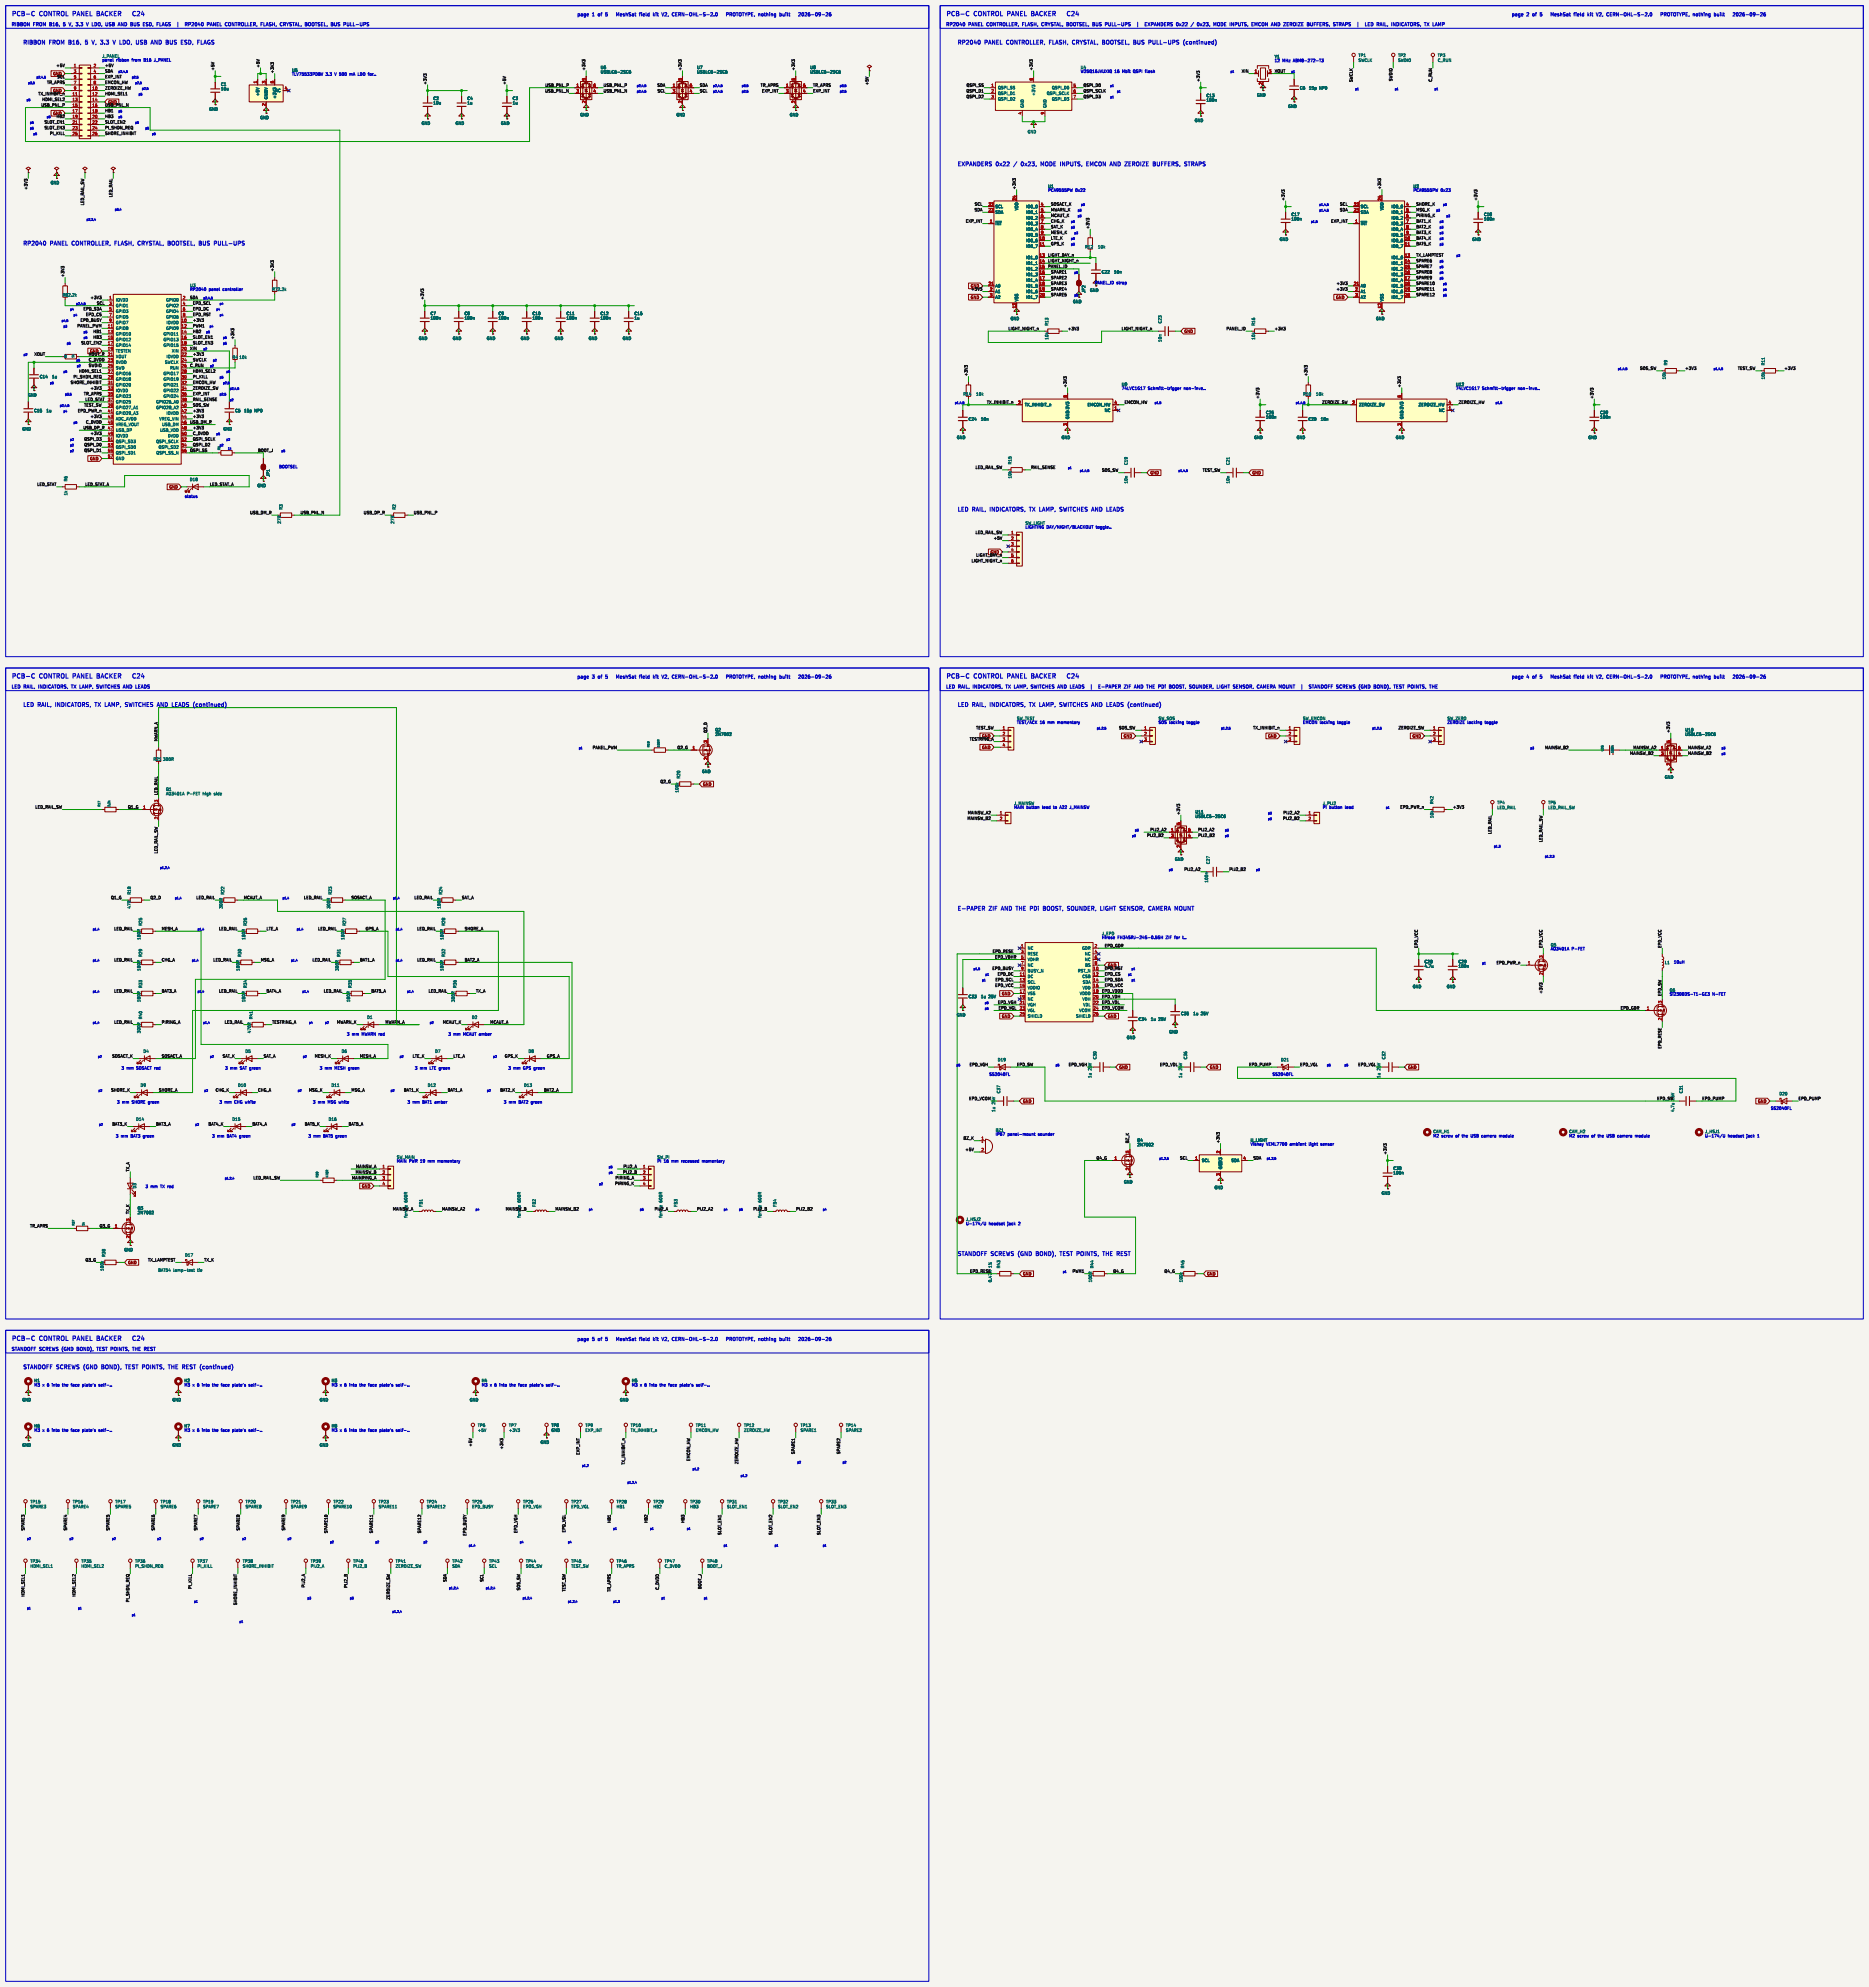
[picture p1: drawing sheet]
<svg xmlns="http://www.w3.org/2000/svg" width="838mm" height="892mm" viewBox="0 0 838 892" stroke-linecap="round" stroke-linejoin="round" font-family="sans-serif">
<defs><g id="words">
<g font-size="2.8" fill="#0000c2">
<text x="5.1" y="7.4">PCB-C</text>
<text x="17.9" y="7.4">CONTROL</text>
<text x="33.6" y="7.4">PANEL</text>
<text x="45.2" y="7.4">BACKER</text>
<text x="63.7" y="7.4">C24</text>
<text x="424.2" y="7.4">PCB-C</text>
<text x="437" y="7.4">CONTROL</text>
<text x="452.7" y="7.4">PANEL</text>
<text x="464.3" y="7.4">BACKER</text>
<text x="482.8" y="7.4">C24</text>
<text x="5.1" y="304.6">PCB-C</text>
<text x="17.9" y="304.6">CONTROL</text>
<text x="33.6" y="304.6">PANEL</text>
<text x="45.2" y="304.6">BACKER</text>
<text x="63.7" y="304.6">C24</text>
<text x="424.2" y="304.6">PCB-C</text>
<text x="437" y="304.6">CONTROL</text>
<text x="452.7" y="304.6">PANEL</text>
<text x="464.3" y="304.6">BACKER</text>
<text x="482.8" y="304.6">C24</text>
<text x="5.1" y="601.7">PCB-C</text>
<text x="17.9" y="601.7">CONTROL</text>
<text x="33.6" y="601.7">PANEL</text>
<text x="45.2" y="601.7">BACKER</text>
<text x="63.7" y="601.7">C24</text>
</g>
<g font-size="2.5" fill="#0000c2">
<text x="10.2" y="20.1">RIBBON</text>
<text x="22.3" y="20.1">FROM</text>
<text x="31.7" y="20.1">B16,</text>
<text x="39.8" y="20.1">5</text>
<text x="43.6" y="20.1">V,</text>
<text x="48.1" y="20.1">3.3</text>
<text x="54.5" y="20.1">V</text>
<text x="58.1" y="20.1">LDO,</text>
<text x="66.2" y="20.1">USB</text>
<text x="73.7" y="20.1">AND</text>
<text x="81" y="20.1">BUS</text>
<text x="88.5" y="20.1">ESD,</text>
<text x="429.3" y="20.1">RP2040</text>
<text x="441.8" y="20.1">PANEL</text>
<text x="452.2" y="20.1">CONTROLLER,</text>
<text x="472.1" y="20.1">FLASH,</text>
<text x="483.2" y="20.1">CRYSTAL, BOOTSEL,</text>
<text x="512.1" y="20.1">BUS</text>
<text x="519.6" y="20.1">PULL-UPS</text>
<text x="535.9" y="20.1">(continued)</text>
<text x="429.3" y="74.7">EXPANDERS</text>
<text x="446.9" y="74.7">0x22</text>
<text x="459.5" y="74.7">0x23,</text>
<text x="469.1" y="74.7">MODE</text>
<text x="478.5" y="74.7">INPUTS,</text>
<text x="491" y="74.7">EMCON</text>
<text x="502.4" y="74.7">AND</text>
<text x="509.7" y="74.7">ZEROIZE</text>
<text x="523" y="74.7">BUFFERS,</text>
<text x="537.9" y="74.7">STRAPS</text>
<text x="10.2" y="110.2">RP2040</text>
<text x="22.7" y="110.2">PANEL</text>
<text x="33.1" y="110.2">CONTROLLER,</text>
<text x="53" y="110.2">FLASH,</text>
<text x="64.1" y="110.2">CRYSTAL, BOOTSEL,</text>
<text x="93" y="110.2">BUS</text>
<text x="100.5" y="110.2">PULL-UPS</text>
<text x="429.3" y="229.6">LED</text>
<text x="436.2" y="229.6">RAIL,</text>
<text x="444.8" y="229.6">INDICATORS,</text>
<text x="463.3" y="229.6">TX</text>
<text x="468.5" y="229.6">LAMP,</text>
<text x="478.3" y="229.6">SWITCHES</text>
<text x="493.4" y="229.6">AND</text>
<text x="500.7" y="229.6">LEADS</text>
<text x="10.2" y="317.3">LED</text>
<text x="17.1" y="317.3">RAIL,</text>
<text x="25.7" y="317.3">INDICATORS,</text>
<text x="44.2" y="317.3">TX</text>
<text x="49.4" y="317.3">LAMP,</text>
<text x="59.2" y="317.3">SWITCHES</text>
<text x="74.3" y="317.3">AND</text>
<text x="81.6" y="317.3">LEADS (continued)</text>
<text x="429.3" y="317.3">LED</text>
<text x="436.2" y="317.3">RAIL,</text>
<text x="444.8" y="317.3">INDICATORS,</text>
<text x="463.3" y="317.3">TX</text>
<text x="468.5" y="317.3">LAMP,</text>
<text x="478.3" y="317.3">SWITCHES</text>
<text x="493.4" y="317.3">AND</text>
<text x="500.7" y="317.3">LEADS (continued)</text>
<text x="429.3" y="408.7">E-PAPER</text>
<text x="443.8" y="408.7">ZIF</text>
<text x="450" y="408.7">AND</text>
<text x="457.3" y="408.7">THE</text>
<text x="464.3" y="408.7">PDi</text>
<text x="470.8" y="408.7">BOOST,</text>
<text x="482.4" y="408.7">SOUNDER,</text>
<text x="498" y="408.7">LIGHT</text>
<text x="507.4" y="408.7">SENSOR,</text>
<text x="521" y="408.7">CAMERA MOUNT</text>
<text x="429.3" y="563.6">STANDOFF SCREWS</text>
<text x="457.4" y="563.6">(GND</text>
<text x="466.2" y="563.6">BOND),</text>
<text x="477.7" y="563.6">TEST</text>
<text x="485.9" y="563.6">POINTS,</text>
<text x="498.4" y="563.6">THE</text>
<text x="505.4" y="563.6">REST</text>
<text x="10.2" y="614.4">STANDOFF SCREWS</text>
<text x="38.3" y="614.4">(GND</text>
<text x="47.1" y="614.4">BOND),</text>
<text x="58.6" y="614.4">TEST</text>
<text x="66.8" y="614.4">POINTS,</text>
<text x="79.3" y="614.4">THE</text>
<text x="86.3" y="614.4">REST</text>
<text x="94.9" y="614.4">(continued)</text>
</g>
<g font-size="2.1" fill="#0000c2">
<text x="5.1" y="11.8">RIBBON</text>
<text x="14.7" y="11.8">FROM B16,</text>
<text x="28.5" y="11.8">5</text>
<text x="31.2" y="11.8">V, 3.3</text>
<text x="39.4" y="11.8">V LDO, USB</text>
<text x="54.1" y="11.8">AND BUS</text>
<text x="65.5" y="11.8">ESD, FLAGS</text>
<text x="85.2" y="11.8">RP2040</text>
<text x="95.2" y="11.8">PANEL CONTROLLER, FLASH,</text>
<text x="128.4" y="11.8">CRYSTAL, BOOTSEL, BUS</text>
<text x="157.3" y="11.8">PULL-UPS</text>
<text x="258.8" y="7.4">page</text>
<text x="265.4" y="7.4">1</text>
<text x="268.2" y="7.4">of</text>
<text x="271.7" y="7.4">5</text>
<text x="277" y="7.4">MeshSat</text>
<text x="287.5" y="7.4">field</text>
<text x="293.8" y="7.4">kit</text>
<text x="297.9" y="7.4">V2,</text>
<text x="302.6" y="7.4">CERN-OHL-S-2.0</text>
<text x="327.4" y="7.4">PROTOTYPE, nothing</text>
<text x="351.6" y="7.4">built</text>
<text x="360.6" y="7.4">2026-09-26</text>
<text x="424.2" y="11.8">RP2040</text>
<text x="434.2" y="11.8">PANEL CONTROLLER, FLASH,</text>
<text x="467.4" y="11.8">CRYSTAL, BOOTSEL, BUS</text>
<text x="496.4" y="11.8">PULL-UPS</text>
<text x="514.8" y="11.8">EXPANDERS 0x22</text>
<text x="535.9" y="11.8">/</text>
<text x="538.7" y="11.8">0x23,</text>
<text x="546.3" y="11.8">MODE INPUTS,</text>
<text x="563.6" y="11.8">EMCON AND ZEROIZE</text>
<text x="589" y="11.8">BUFFERS,</text>
<text x="600.9" y="11.8">STRAPS</text>
<text x="611.8" y="11.8">|</text>
<text x="615.8" y="11.8">LED RAIL,</text>
<text x="627.9" y="11.8">INDICATORS,</text>
<text x="642.9" y="11.8">TX LAMP</text>
<text x="677.9" y="7.4">page</text>
<text x="684.5" y="7.4">2</text>
<text x="687.3" y="7.4">of</text>
<text x="690.8" y="7.4">5</text>
<text x="696.1" y="7.4">MeshSat</text>
<text x="706.6" y="7.4">field</text>
<text x="712.9" y="7.4">kit</text>
<text x="717" y="7.4">V2,</text>
<text x="721.7" y="7.4">CERN-OHL-S-2.0</text>
<text x="746.5" y="7.4">PROTOTYPE, nothing</text>
<text x="770.7" y="7.4">built</text>
<text x="779.7" y="7.4">2026-09-26</text>
<text x="258.8" y="304.6">page</text>
<text x="265.4" y="304.6">3</text>
<text x="268.2" y="304.6">of</text>
<text x="271.7" y="304.6">5</text>
<text x="277" y="304.6">MeshSat</text>
<text x="287.5" y="304.6">field</text>
<text x="293.8" y="304.6">kit</text>
<text x="297.9" y="304.6">V2,</text>
<text x="302.6" y="304.6">CERN-OHL-S-2.0</text>
<text x="327.4" y="304.6">PROTOTYPE, nothing</text>
<text x="351.6" y="304.6">built</text>
<text x="360.6" y="304.6">2026-09-26</text>
<text x="677.9" y="304.6">page</text>
<text x="684.5" y="304.6">4</text>
<text x="687.3" y="304.6">of</text>
<text x="690.8" y="304.6">5</text>
<text x="696.1" y="304.6">MeshSat</text>
<text x="706.6" y="304.6">field</text>
<text x="712.9" y="304.6">kit</text>
<text x="717" y="304.6">V2,</text>
<text x="721.7" y="304.6">CERN-OHL-S-2.0</text>
<text x="746.5" y="304.6">PROTOTYPE, nothing</text>
<text x="770.7" y="304.6">built</text>
<text x="779.7" y="304.6">2026-09-26</text>
<text x="5.1" y="309">LED RAIL,</text>
<text x="17.2" y="309">INDICATORS,</text>
<text x="32.1" y="309">TX LAMP, SWITCHES AND LEADS</text>
<text x="424.2" y="309">LED RAIL,</text>
<text x="436.3" y="309">INDICATORS,</text>
<text x="451.2" y="309">TX LAMP, SWITCHES AND LEADS</text>
<text x="494.1" y="309">E-PAPER</text>
<text x="505.7" y="309">ZIF</text>
<text x="510.4" y="309">AND THE PDi</text>
<text x="526.5" y="309">BOOST, SOUNDER,</text>
<text x="548.2" y="309">LIGHT SENSOR,</text>
<text x="566.5" y="309">CAMERA MOUNT</text>
<text x="586.7" y="309">|</text>
<text x="590.7" y="309">STANDOFF SCREWS (GND</text>
<text x="620.2" y="309">BOND),</text>
<text x="629.3" y="309">TEST POINTS,</text>
<text x="258.8" y="601.7">page</text>
<text x="265.4" y="601.7">5</text>
<text x="268.2" y="601.7">of</text>
<text x="271.7" y="601.7">5</text>
<text x="277" y="601.7">MeshSat</text>
<text x="287.5" y="601.7">field</text>
<text x="293.8" y="601.7">kit</text>
<text x="297.9" y="601.7">V2,</text>
<text x="302.6" y="601.7">CERN-OHL-S-2.0</text>
<text x="327.4" y="601.7">PROTOTYPE, nothing</text>
<text x="351.6" y="601.7">built</text>
<text x="360.6" y="601.7">2026-09-26</text>
<text x="5.1" y="606.2">STANDOFF SCREWS (GND</text>
<text x="34.6" y="606.2">BOND),</text>
<text x="43.7" y="606.2">TEST POINTS,</text>
<text x="60" y="606.2">THE REST</text>
</g>
<g font-size="1.8" fill="#0000c2">
<text x="45.7" y="27.7">panel</text>
<text x="52.1" y="27.7">ribbon</text>
<text x="59.2" y="27.7">from</text>
<text x="64.8" y="27.7">B16</text>
<text x="69.6" y="27.7">J_PANEL</text>
<text x="571.5" y="27.9">12</text>
<text x="575.1" y="27.9">MHz</text>
<text x="580.1" y="27.9">ABM8-272-T3</text>
<text x="130.8" y="34">TLV75533PDBV</text>
<text x="146" y="34">3.3</text>
<text x="150.2" y="34">V 500</text>
<text x="157.3" y="34">mA</text>
<text x="161.2" y="34">LDO for..</text>
<text x="484.5" y="32.8">W25Q16JVUXIQ</text>
<text x="484.5" y="31.1">U4</text>
<text x="499.8" y="32.8">16</text>
<text x="503.4" y="32.8">Mbit</text>
<text x="508.5" y="32.8">QSPI</text>
<text x="514.1" y="32.8">flash</text>
<text x="469.9" y="86.1">PCA9555PW</text>
<text x="482.3" y="86.1">0x22</text>
<text x="633.7" y="86.1">PCA9555PW</text>
<text x="646.1" y="86.1">0x23</text>
<text x="85.1" y="130.6">RP2040</text>
<text x="85.1" y="128.9">U3</text>
<text x="93.6" y="130.6">panel</text>
<text x="100" y="130.6">controller</text>
<text x="500.7" y="127.6">strap</text>
<text x="502.9" y="175">74LVC1G17</text>
<text x="514.8" y="175">Schmitt-trigger</text>
<text x="531" y="175">non-inve..</text>
<text x="652.8" y="175">74LVC1G17</text>
<text x="664.7" y="175">Schmitt-trigger</text>
<text x="680.9" y="175">non-inve..</text>
<text x="125.1" y="210.2">BOOTSEL</text>
<text x="82.7" y="223.5">status</text>
<text x="459.7" y="237.2">LIGHTING DAY/NIGHT/BLACKOUT</text>
<text x="459.7" y="235.6">SW_LIGHT</text>
<text x="491.7" y="237.2">toggle..</text>
<text x="519.4" y="323.2">SW_SOS</text>
<text x="584.2" y="323.2">SW_EMCON</text>
<text x="455.9" y="324.9">TEST/ACK</text>
<text x="466.4" y="324.9">16</text>
<text x="469.9" y="324.9">mm</text>
<text x="474.5" y="324.9">momentary</text>
<text x="519.4" y="324.9">SOS locking</text>
<text x="532.4" y="324.9">toggle</text>
<text x="584.2" y="324.9">EMCON locking</text>
<text x="599.9" y="324.9">toggle</text>
<text x="649" y="324.9">ZEROIZE</text>
<text x="658.1" y="324.9">locking</text>
<text x="666.1" y="324.9">toggle</text>
<text x="454.7" y="363">MAIN button</text>
<text x="467.5" y="363">lead</text>
<text x="472.7" y="363">to</text>
<text x="475.8" y="363">A22</text>
<text x="480.5" y="363">J_MAINSW</text>
<text x="593.1" y="363">PI</text>
<text x="596.1" y="363">button</text>
<text x="603.4" y="363">lead</text>
<text x="494" y="419.8">J_EPD</text>
<text x="494" y="421.4">Hirose</text>
<text x="501.2" y="421.4">FH34SRJ-24S-0.5SH</text>
<text x="523" y="421.4">ZIF</text>
<text x="527.1" y="421.4">for</text>
<text x="530.9" y="421.4">t..</text>
<text x="695.3" y="424.8">Q5</text>
<text x="695.3" y="426.5">AO3401A</text>
<text x="704.8" y="426.5">P-FET</text>
<text x="750.5" y="432.4">10uH</text>
<text x="748.7" y="446.8">Si2300DS-T1-GE3</text>
<text x="748.7" y="445.2">Q6</text>
<text x="767.9" y="446.8">N-FET</text>
<text x="155.4" y="464.8">3</text>
<text x="157.8" y="464.8">mm</text>
<text x="162.4" y="464.8">MWARN red</text>
<text x="200.9" y="464.8">3</text>
<text x="203.3" y="464.8">mm</text>
<text x="207.9" y="464.8">MCAUT amber</text>
<text x="54.4" y="480">3</text>
<text x="56.7" y="480">mm</text>
<text x="61.3" y="480">SOSACT red</text>
<text x="100.8" y="480">3</text>
<text x="103.2" y="480">mm</text>
<text x="107.8" y="480">SAT green</text>
<text x="143.3" y="480">3</text>
<text x="145.6" y="480">mm</text>
<text x="150.2" y="480">MESH green</text>
<text x="185.9" y="480">3</text>
<text x="188.3" y="480">mm</text>
<text x="192.9" y="480">LTE green</text>
<text x="227.8" y="480">3</text>
<text x="230.2" y="480">mm</text>
<text x="234.8" y="480">GPS green</text>
<text x="443.5" y="482.8">SS2040FL</text>
<text x="570.5" y="482.8">SS2040FL</text>
<text x="52.3" y="495.2">3</text>
<text x="54.7" y="495.2">mm</text>
<text x="59.3" y="495.2">SHORE green</text>
<text x="98.3" y="495.2">3</text>
<text x="100.7" y="495.2">mm</text>
<text x="105.2" y="495.2">CHG white</text>
<text x="140.2" y="495.2">3</text>
<text x="142.6" y="495.2">mm</text>
<text x="147.1" y="495.2">MSG white</text>
<text x="182.6" y="495.2">3</text>
<text x="185" y="495.2">mm</text>
<text x="189.6" y="495.2">BAT1</text>
<text x="195.3" y="495.2">amber</text>
<text x="225.8" y="495.2">3</text>
<text x="228.2" y="495.2">mm</text>
<text x="232.7" y="495.2">BAT2</text>
<text x="238.5" y="495.2">green</text>
<text x="794.1" y="498">SS2040FL</text>
<text x="446.4" y="509.7">IP67</text>
<text x="446.4" y="508">BZ1</text>
<text x="451.9" y="509.7">panel-mount</text>
<text x="465.7" y="509.7">sounder</text>
<text x="51.8" y="510.5">3</text>
<text x="54.2" y="510.5">mm</text>
<text x="58.8" y="510.5">BAT3</text>
<text x="64.5" y="510.5">green</text>
<text x="95" y="510.5">3</text>
<text x="97.4" y="510.5">mm</text>
<text x="101.9" y="510.5">BAT4</text>
<text x="107.6" y="510.5">green</text>
<text x="138.2" y="510.5">3</text>
<text x="140.6" y="510.5">mm</text>
<text x="145.1" y="510.5">BAT5</text>
<text x="150.8" y="510.5">green</text>
<text x="567.9" y="514.1">VEML7700</text>
<text x="578.6" y="514.1">ambient</text>
<text x="587.3" y="514.1">light</text>
<text x="592.8" y="514.1">sensor</text>
<text x="642.6" y="510.4">M2</text>
<text x="646.5" y="510.4">screw</text>
<text x="652.9" y="510.4">of</text>
<text x="656" y="510.4">the</text>
<text x="660.1" y="510.4">USB</text>
<text x="665.1" y="510.4">camera</text>
<text x="673.2" y="510.4">module</text>
<text x="703.6" y="510.4">M2</text>
<text x="707.4" y="510.4">screw</text>
<text x="713.9" y="510.4">of</text>
<text x="716.9" y="510.4">the</text>
<text x="721.1" y="510.4">USB</text>
<text x="726.1" y="510.4">camera</text>
<text x="734.2" y="510.4">module</text>
<text x="764.5" y="510.4">U-174/U</text>
<text x="774.9" y="510.4">headset</text>
<text x="783.5" y="510.4">jack</text>
<text x="788.5" y="510.4">1</text>
<text x="177.8" y="521.7">MAIN PWR 19</text>
<text x="177.8" y="520.1">SW_MAIN</text>
<text x="192.2" y="521.7">mm</text>
<text x="196.8" y="521.7">momentary</text>
<text x="294.6" y="521.7">PI</text>
<text x="297.7" y="521.7">16</text>
<text x="301.3" y="521.7">mm</text>
<text x="305.8" y="521.7">recessed</text>
<text x="315.3" y="521.7">momentary</text>
<text x="65.1" y="533.1">3</text>
<text x="67.5" y="533.1">mm</text>
<text x="72.1" y="533.1">TX red</text>
<text x="433.1" y="549.8">U-174/U</text>
<text x="443.4" y="549.8">headset</text>
<text x="452" y="549.8">jack</text>
<text x="457" y="549.8">2</text>
<text x="15.2" y="622.2">M3</text>
<text x="19.1" y="622.2">x</text>
<text x="21.3" y="622.2">6</text>
<text x="23.7" y="622.2">into</text>
<text x="28.5" y="622.2">the</text>
<text x="32.6" y="622.2">face</text>
<text x="37.8" y="622.2">plate's</text>
<text x="45.4" y="622.2">self-..</text>
<text x="82.5" y="622.2">M3</text>
<text x="86.4" y="622.2">x</text>
<text x="88.6" y="622.2">6</text>
<text x="91" y="622.2">into</text>
<text x="95.8" y="622.2">the</text>
<text x="99.9" y="622.2">face</text>
<text x="105.1" y="622.2">plate's</text>
<text x="112.7" y="622.2">self-..</text>
<text x="148.6" y="622.2">M3</text>
<text x="152.4" y="622.2">x</text>
<text x="154.6" y="622.2">6</text>
<text x="157" y="622.2">into</text>
<text x="161.8" y="622.2">the</text>
<text x="165.9" y="622.2">face</text>
<text x="171.2" y="622.2">plate's</text>
<text x="178.7" y="622.2">self-..</text>
<text x="215.9" y="622.2">M3</text>
<text x="219.7" y="622.2">x</text>
<text x="221.9" y="622.2">6</text>
<text x="224.3" y="622.2">into</text>
<text x="229.1" y="622.2">the</text>
<text x="233.2" y="622.2">face</text>
<text x="238.5" y="622.2">plate's</text>
<text x="246" y="622.2">self-..</text>
<text x="283.2" y="622.2">M3</text>
<text x="287" y="622.2">x</text>
<text x="289.2" y="622.2">6</text>
<text x="291.6" y="622.2">into</text>
<text x="296.4" y="622.2">the</text>
<text x="300.6" y="622.2">face</text>
<text x="305.8" y="622.2">plate's</text>
<text x="313.4" y="622.2">self-..</text>
<text x="15.2" y="642.5">M3</text>
<text x="19.1" y="642.5">x</text>
<text x="21.3" y="642.5">6</text>
<text x="23.7" y="642.5">into</text>
<text x="28.5" y="642.5">the</text>
<text x="32.6" y="642.5">face</text>
<text x="37.8" y="642.5">plate's</text>
<text x="45.4" y="642.5">self-..</text>
<text x="82.5" y="642.5">M3</text>
<text x="86.4" y="642.5">x</text>
<text x="88.6" y="642.5">6</text>
<text x="91" y="642.5">into</text>
<text x="95.8" y="642.5">the</text>
<text x="99.9" y="642.5">face</text>
<text x="105.1" y="642.5">plate's</text>
<text x="112.7" y="642.5">self-..</text>
<text x="148.6" y="642.5">M3</text>
<text x="152.4" y="642.5">x</text>
<text x="154.6" y="642.5">6</text>
<text x="157" y="642.5">into</text>
<text x="161.8" y="642.5">the</text>
<text x="165.9" y="642.5">face</text>
<text x="171.2" y="642.5">plate's</text>
<text x="178.7" y="642.5">self-..</text>
</g>
<g font-size="1.8" fill="#006464">
<text x="45.7" y="26.1">J_PANEL</text>
<text x="571.5" y="26.3">Y1</text>
<text x="609.1" y="25.7">TP1</text>
<text x="609.1" y="27.9">SWCLK</text>
<text x="626.9" y="25.7">TP2</text>
<text x="626.9" y="27.9">SWDIO</text>
<text x="644.7" y="25.7">TP3</text>
<text x="644.7" y="27.9">C_RUN</text>
<text x="130.8" y="32.4">U5</text>
<text x="269.2" y="33.2">USBLC6-2SC6</text>
<text x="269.2" y="31.1">U6</text>
<text x="312.4" y="33.2">USBLC6-2SC6</text>
<text x="312.4" y="31.1">U7</text>
<text x="363.2" y="33.2">USBLC6-2SC6</text>
<text x="363.2" y="31.1">U8</text>
<text x="99" y="38.7">C1</text>
<text x="99" y="40.7">10u</text>
<text x="123.2" y="41.5">NC</text>
<text x="447.4" y="40.2">QSPI_SS</text>
<text x="471.6" y="40.2">QSPI_D0</text>
<text x="582.8" y="40.4">C6</text>
<text x="586.8" y="40.4">15p</text>
<text x="591.6" y="40.4">NP0</text>
<text x="116.4" y="43.2" transform="rotate(-90 116.4 43.2)">+5V</text>
<text x="120.2" y="44.7" transform="rotate(-90 120.2 44.7)">GND</text>
<text x="120.2" y="43.2" transform="rotate(-90 120.2 43.2)">+5V</text>
<text x="124.1" y="44.4" transform="rotate(-90 124.1 44.4)">+3V3</text>
<text x="194.2" y="45">C2</text>
<text x="194.2" y="47">10u</text>
<text x="209.4" y="45">C4</text>
<text x="209.4" y="47">1u</text>
<text x="229.8" y="45">C3</text>
<text x="229.8" y="47">1u</text>
<text x="447.4" y="42.8">QSPI_D1</text>
<text x="447.4" y="45.3">QSPI_D2</text>
<text x="464.4" y="43.1" transform="rotate(-90 464.4 43.1)">+3V3</text>
<text x="469.3" y="42.8">QSPI_SCLK</text>
<text x="471.6" y="45.3">QSPI_D3</text>
<text x="540.9" y="45.8">100n</text>
<text x="540.9" y="43.8">C13</text>
<text x="563.6" y="43.5">GND</text>
<text x="93.7" y="49.8">GND</text>
<text x="116.6" y="53.7">GND</text>
<text x="260.1" y="52.4">GND</text>
<text x="303.3" y="52.4">GND</text>
<text x="354.1" y="52.4">GND</text>
<text x="459.3" y="48.5" transform="rotate(-90 459.3 48.5)">GND</text>
<text x="469.5" y="48.5" transform="rotate(-90 469.5 48.5)">GND</text>
<text x="577.6" y="48.6">GND</text>
<text x="189" y="56.2">GND</text>
<text x="204.2" y="56.2">GND</text>
<text x="224.5" y="56.2">GND</text>
<text x="535.7" y="54.9">GND</text>
<text x="460.7" y="60">GND</text>
<text x="22.6" y="82.9">GND</text>
<text x="469.9" y="84.5">U1</text>
<text x="633.7" y="84.5">U2</text>
<text x="446.3" y="93.6">SCL</text>
<text x="456.8" y="94.5" transform="rotate(-90 456.8 94.5)">VDD</text>
<text x="460.1" y="93.6">IO0_0</text>
<text x="610.1" y="93.6">SCL</text>
<text x="620.6" y="94.5" transform="rotate(-90 620.6 94.5)">VDD</text>
<text x="623.9" y="93.6">IO0_0</text>
<text x="446.3" y="96.1">SDA</text>
<text x="446.3" y="101.2">~{INT}</text>
<text x="460.1" y="96.1">IO0_1</text>
<text x="460.1" y="98.7">IO0_2</text>
<text x="460.1" y="101.2">IO0_3</text>
<text x="579" y="99.1">100n</text>
<text x="579" y="97.1">C17</text>
<text x="610.1" y="96.1">SDA</text>
<text x="610.1" y="101.2">~{INT}</text>
<text x="623.9" y="96.1">IO0_1</text>
<text x="623.9" y="98.7">IO0_2</text>
<text x="623.9" y="101.2">IO0_3</text>
<text x="665.4" y="99.1">100n</text>
<text x="665.4" y="97.1">C18</text>
<text x="460.1" y="103.7">IO0_4</text>
<text x="460.1" y="106.3">IO0_5</text>
<text x="623.9" y="103.7">IO0_4</text>
<text x="623.9" y="106.3">IO0_5</text>
<text x="460.1" y="108.8">IO0_6</text>
<text x="460.1" y="111.4">IO0_7</text>
<text x="486.5" y="111.7">R12</text>
<text x="492.2" y="111.7">10k</text>
<text x="573.8" y="108.3">GND</text>
<text x="623.9" y="108.8">IO0_6</text>
<text x="623.9" y="111.4">IO0_7</text>
<text x="660.1" y="108.3">GND</text>
<text x="460.1" y="116.4">IO1_0</text>
<text x="460.1" y="119">IO1_1</text>
<text x="623.9" y="116.4">IO1_0</text>
<text x="623.9" y="119">IO1_1</text>
<text x="460.1" y="121.5">IO1_2</text>
<text x="460.1" y="124.1">IO1_3</text>
<text x="493.9" y="122.9">C22</text>
<text x="499.4" y="122.9">10n</text>
<text x="623.9" y="121.5">IO1_2</text>
<text x="623.9" y="124.1">IO1_3</text>
<text x="121.9" y="130.7">R7</text>
<text x="124.4" y="130.7">2.2k</text>
<text x="446.3" y="129.1">A0</text>
<text x="446.3" y="131.7">A1</text>
<text x="460.1" y="126.6">IO1_4</text>
<text x="460.1" y="129.1">IO1_5</text>
<text x="460.1" y="131.7">IO1_6</text>
<text x="486.9" y="131.5" transform="rotate(-90 486.9 131.5)">JP2</text>
<text x="488.7" y="131.1">GND</text>
<text x="610.1" y="129.1">A0</text>
<text x="610.1" y="131.7">A1</text>
<text x="623.9" y="126.6">IO1_4</text>
<text x="623.9" y="129.1">IO1_5</text>
<text x="623.9" y="131.7">IO1_6</text>
<text x="27.9" y="133.3">R8</text>
<text x="30.4" y="133.3">2.2k</text>
<text x="51.8" y="135.5">IOVDD</text>
<text x="74.4" y="135.5">GPIO0</text>
<text x="446.3" y="134.2">A2</text>
<text x="456.8" y="135.4" transform="rotate(-90 456.8 135.4)">VSS</text>
<text x="460.1" y="134.2">IO1_7</text>
<text x="481.1" y="136.2">GND</text>
<text x="610.1" y="134.2">A2</text>
<text x="620.6" y="135.4" transform="rotate(-90 620.6 135.4)">VSS</text>
<text x="623.9" y="134.2">IO1_7</text>
<text x="51.8" y="138">GPIO1</text>
<text x="51.8" y="140.6">GPIO3</text>
<text x="51.8" y="143.1">GPIO5</text>
<text x="74.4" y="138">GPIO2</text>
<text x="74.4" y="140.6">GPIO4</text>
<text x="74.4" y="143.1">GPIO6</text>
<text x="192.9" y="141.5">C7</text>
<text x="192.9" y="143.6">100n</text>
<text x="208.2" y="141.5">C8</text>
<text x="208.2" y="143.6">100n</text>
<text x="223.4" y="141.5">C9</text>
<text x="223.4" y="143.6">100n</text>
<text x="238.7" y="143.6">100n</text>
<text x="238.7" y="141.5">C10</text>
<text x="253.9" y="143.6">100n</text>
<text x="253.9" y="141.5">C11</text>
<text x="269.1" y="143.6">100n</text>
<text x="269.1" y="141.5">C12</text>
<text x="284.4" y="143.6">1u</text>
<text x="284.4" y="141.5">C16</text>
<text x="453.1" y="143.8">GND</text>
<text x="616.9" y="143.8">GND</text>
<text x="51.8" y="145.6">GPIO7</text>
<text x="51.8" y="148.2">GPIO8</text>
<text x="74.4" y="148.2">GPIO9</text>
<text x="74.5" y="145.6">IOVDD</text>
<text x="470.3" y="146.3" transform="rotate(-90 470.3 146.3)">R13</text>
<text x="521.1" y="145.3" transform="rotate(-90 521.1 145.3)">C23</text>
<text x="563" y="146.3" transform="rotate(-90 563 146.3)">R16</text>
<text x="51.8" y="150.7">GPIO10</text>
<text x="51.8" y="153.3">GPIO12</text>
<text x="51.8" y="155.8">GPIO14</text>
<text x="73.2" y="150.7">GPIO11</text>
<text x="73.2" y="153.3">GPIO13</text>
<text x="73.2" y="155.8">GPIO15</text>
<text x="187.7" y="152.7">GND</text>
<text x="202.9" y="152.7">GND</text>
<text x="218.2" y="152.7">GND</text>
<text x="233.4" y="152.7">GND</text>
<text x="248.6" y="152.7">GND</text>
<text x="263.9" y="152.7">GND</text>
<text x="279.1" y="152.7">GND</text>
<text x="470.3" y="152.6" transform="rotate(-90 470.3 152.6)">10k</text>
<text x="521.1" y="153.6" transform="rotate(-90 521.1 153.6)">10n</text>
<text x="563" y="152.6" transform="rotate(-90 563 152.6)">10k</text>
<text x="51.8" y="158.3">TESTEN</text>
<text x="51.8" y="160.9">XOUT</text>
<text x="74.5" y="160.9">IOVDD</text>
<text x="76.9" y="158.3">XIN</text>
<text x="104.1" y="161.2">R4</text>
<text x="107.2" y="161.2">10k</text>
<text x="51.8" y="163.4">DVDD</text>
<text x="51.8" y="166">SWD</text>
<text x="73.8" y="163.4">SWCLK</text>
<text x="76.1" y="166">RUN</text>
<text x="747.9" y="164.1" transform="rotate(-90 747.9 164.1)">R9</text>
<text x="791.6" y="164.1" transform="rotate(-90 791.6 164.1)">R11</text>
<text x="17.7" y="169.9">C14</text>
<text x="23.2" y="169.9">1u</text>
<text x="51.8" y="168.5">GPIO16</text>
<text x="51.8" y="171">GPIO18</text>
<text x="51.8" y="173.6">GPIO20</text>
<text x="73.2" y="168.5">GPIO17</text>
<text x="73.2" y="171">GPIO19</text>
<text x="73.2" y="173.6">GPIO21</text>
<text x="502.9" y="173.4">U9</text>
<text x="652.8" y="173.4">U12</text>
<text x="747.2" y="170.4" transform="rotate(-90 747.2 170.4)">10k</text>
<text x="791.6" y="170.4" transform="rotate(-90 791.6 170.4)">10k</text>
<text x="12.4" y="178.1">GND</text>
<text x="51.8" y="176.1">IOVDD</text>
<text x="51.8" y="178.7">GPIO23</text>
<text x="73.2" y="176.1">GPIO22</text>
<text x="73.2" y="178.7">GPIO24</text>
<text x="431.9" y="177.7">R14</text>
<text x="437.6" y="177.7">10k</text>
<text x="584.3" y="177.7">R10</text>
<text x="590" y="177.7">10k</text>
<text x="15.1" y="185.1">C15</text>
<text x="20.7" y="185.1">1u</text>
<text x="51.8" y="181.2">GPIO25</text>
<text x="51.8" y="183.7">GPIO27_A1</text>
<text x="69.9" y="181.2">GPIO26_A0</text>
<text x="69.9" y="183.7">GPIO28_A2</text>
<text x="105.3" y="185.1">C5</text>
<text x="109.3" y="185.1">15p</text>
<text x="114.1" y="185.1">NP0</text>
<text x="459.5" y="182.5">TX_INHIBIT_n</text>
<text x="479.7" y="185.4" transform="rotate(-90 479.7 185.4)">+3V3</text>
<text x="487.6" y="182.5">EMCON_HW</text>
<text x="495.3" y="185">NC</text>
<text x="567.6" y="186">C25</text>
<text x="609.3" y="182.5">ZEROIZE_SW</text>
<text x="629.5" y="185.4" transform="rotate(-90 629.5 185.4)">+3V3</text>
<text x="636.1" y="182.5">ZEROIZE_HW</text>
<text x="645.2" y="185">NC</text>
<text x="717.4" y="186">C39</text>
<text x="51.8" y="186.3">GPIO29_A3</text>
<text x="51.8" y="188.8">ADC_AVDD</text>
<text x="51.8" y="191.4">VREG_VOUT</text>
<text x="71.3" y="188.8">VREG_VIN</text>
<text x="72.6" y="191.4">USB_DM</text>
<text x="74.5" y="186.3">IOVDD</text>
<text x="434.2" y="189">C24</text>
<text x="439.8" y="189">10n</text>
<text x="479.7" y="188.2" transform="rotate(-90 479.7 188.2)">GND</text>
<text x="567.6" y="188">100n</text>
<text x="586.6" y="189">C20</text>
<text x="592.2" y="189">10n</text>
<text x="629.5" y="188.2" transform="rotate(-90 629.5 188.2)">GND</text>
<text x="717.4" y="188">100n</text>
<text x="9.9" y="193.4">GND</text>
<text x="51.8" y="193.9">USB_DP</text>
<text x="51.8" y="196.4">IOVDD</text>
<text x="71.7" y="193.9">USB_VDD</text>
<text x="75.2" y="196.4">DVDD</text>
<text x="100.1" y="193.4">GND</text>
<text x="429" y="197.2">GND</text>
<text x="476" y="197.2">GND</text>
<text x="562.3" y="197.2">GND</text>
<text x="581.4" y="197.2">GND</text>
<text x="625.8" y="197.2">GND</text>
<text x="712.2" y="197.2">GND</text>
<text x="51.8" y="199">QSPI_SD3</text>
<text x="51.8" y="201.5">QSPI_SD0</text>
<text x="69.9" y="199">QSPI_SCLK</text>
<text x="71" y="201.5">QSPI_SD2</text>
<text x="51.8" y="204.1">QSPI_SD1</text>
<text x="51.8" y="206.6">GND</text>
<text x="70" y="204.1">QSPI_SS_N</text>
<text x="453.8" y="208.5" transform="rotate(-90 453.8 208.5)">R15</text>
<text x="505.9" y="208.8" transform="rotate(-90 505.9 208.8)">C19</text>
<text x="551.6" y="208.8" transform="rotate(-90 551.6 208.8)">C21</text>
<text x="121.1" y="214.1" transform="rotate(-90 121.1 214.1)">JP1</text>
<text x="453.8" y="214.8" transform="rotate(-90 453.8 214.8)">10k</text>
<text x="30.4" y="216.1" transform="rotate(-90 30.4 216.1)">R6</text>
<text x="85" y="216">D18</text>
<text x="115.3" y="218.8">GND</text>
<text x="505.9" y="217.1" transform="rotate(-90 505.9 217.1)">10n</text>
<text x="551.6" y="217.1" transform="rotate(-90 551.6 217.1)">10n</text>
<text x="30.4" y="222.4" transform="rotate(-90 30.4 222.4)">1k</text>
<text x="126.9" y="228.8" transform="rotate(-90 126.9 228.8)">R3</text>
<text x="177.7" y="228.8" transform="rotate(-90 177.7 228.8)">R2</text>
<text x="126.1" y="235.1" transform="rotate(-90 126.1 235.1)">27R</text>
<text x="176.9" y="235.1" transform="rotate(-90 176.9 235.1)">27R</text>
<text x="455.9" y="323.2">SW_TEST</text>
<text x="649" y="323.2">SW_ZERO</text>
<text x="320.7" y="328.3">Q2</text>
<text x="755.7" y="328.3">U10</text>
<text x="320.7" y="330.3">2N7002</text>
<text x="755.7" y="330.3">USBLC6-2SC6</text>
<text x="68.6" y="341.5">R21</text>
<text x="72.9" y="341.5">300R</text>
<text x="314.7" y="347">GND</text>
<text x="305.2" y="349.5" transform="rotate(-90 305.2 349.5)">R20</text>
<text x="746.5" y="349.6">GND</text>
<text x="74.3" y="355">Q1</text>
<text x="74.3" y="357">AO3401A</text>
<text x="83.8" y="357">P-FET</text>
<text x="91" y="357">high</text>
<text x="96.3" y="357">side</text>
<text x="304.5" y="355.8" transform="rotate(-90 304.5 355.8)">100k</text>
<text x="454.7" y="361.3">J_MAINSW</text>
<text x="535.9" y="365.2">U11</text>
<text x="593.1" y="361.3">J_PIJ2</text>
<text x="643" y="360.9" transform="rotate(-90 643 360.9)">R42</text>
<text x="671.3" y="361">TP4</text>
<text x="671.3" y="363.2">LED_RAIL</text>
<text x="694.2" y="361">TP5</text>
<text x="694.2" y="363.2">LED_RAIL_SW</text>
<text x="535.9" y="367.2">USBLC6-2SC6</text>
<text x="643" y="367.2" transform="rotate(-90 643 367.2)">10k</text>
<text x="526.8" y="386.4">GND</text>
<text x="542.7" y="387.9" transform="rotate(-90 542.7 387.9)">C27</text>
<text x="58.8" y="401.6" transform="rotate(-90 58.8 401.6)">R18</text>
<text x="100.7" y="401.6" transform="rotate(-90 100.7 401.6)">R22</text>
<text x="149" y="401.6" transform="rotate(-90 149 401.6)">R23</text>
<text x="198.5" y="401.6" transform="rotate(-90 198.5 401.6)">R24</text>
<text x="542" y="396.2" transform="rotate(-90 542 396.2)">100n</text>
<text x="58.8" y="407.9" transform="rotate(-90 58.8 407.9)">47R</text>
<text x="100" y="407.9" transform="rotate(-90 100 407.9)">300R</text>
<text x="148.3" y="407.9" transform="rotate(-90 148.3 407.9)">300R</text>
<text x="197.8" y="407.9" transform="rotate(-90 197.8 407.9)">180R</text>
<text x="63.9" y="415.5" transform="rotate(-90 63.9 415.5)">R25</text>
<text x="110.9" y="415.5" transform="rotate(-90 110.9 415.5)">R26</text>
<text x="155.4" y="415.5" transform="rotate(-90 155.4 415.5)">R27</text>
<text x="199.8" y="415.5" transform="rotate(-90 199.8 415.5)">R28</text>
<text x="63.2" y="421.8" transform="rotate(-90 63.2 421.8)">180R</text>
<text x="110.2" y="421.8" transform="rotate(-90 110.2 421.8)">180R</text>
<text x="154.6" y="421.8" transform="rotate(-90 154.6 421.8)">180R</text>
<text x="199.1" y="421.8" transform="rotate(-90 199.1 421.8)">180R</text>
<text x="63.9" y="429.5" transform="rotate(-90 63.9 429.5)">R29</text>
<text x="108.4" y="429.5" transform="rotate(-90 108.4 429.5)">R30</text>
<text x="152.8" y="429.5" transform="rotate(-90 152.8 429.5)">R31</text>
<text x="199.8" y="429.5" transform="rotate(-90 199.8 429.5)">R32</text>
<text x="460.8" y="426.3">NC</text>
<text x="460.8" y="428.9">RESE</text>
<text x="460.8" y="431.4">VDHR</text>
<text x="485.2" y="426.3">GDR</text>
<text x="486.4" y="428.9">NC</text>
<text x="486.4" y="431.4">NC</text>
<text x="63.2" y="435.8" transform="rotate(-90 63.2 435.8)">180R</text>
<text x="107.6" y="435.8" transform="rotate(-90 107.6 435.8)">180R</text>
<text x="152.1" y="435.8" transform="rotate(-90 152.1 435.8)">300R</text>
<text x="199.1" y="435.8" transform="rotate(-90 199.1 435.8)">180R</text>
<text x="460.8" y="433.9">NC</text>
<text x="460.8" y="436.5">BUSY_N</text>
<text x="483.3" y="436.5">RST_N</text>
<text x="486.5" y="433.9">BS</text>
<text x="638.7" y="432.4">C28</text>
<text x="638.7" y="434.4">4.7u</text>
<text x="653.9" y="434.4">100n</text>
<text x="653.9" y="432.4">C29</text>
<text x="746.5" y="432.8">L1</text>
<text x="63.9" y="443.5" transform="rotate(-90 63.9 443.5)">R33</text>
<text x="110.9" y="443.5" transform="rotate(-90 110.9 443.5)">R34</text>
<text x="157.9" y="443.5" transform="rotate(-90 157.9 443.5)">R35</text>
<text x="204.9" y="443.5" transform="rotate(-90 204.9 443.5)">R36</text>
<text x="460.8" y="439">DC</text>
<text x="460.8" y="441.6">SCL</text>
<text x="485.3" y="439">CSB</text>
<text x="485.4" y="441.6">SDA</text>
<text x="633.5" y="443.5">GND</text>
<text x="648.7" y="443.5">GND</text>
<text x="63.2" y="449.8" transform="rotate(-90 63.2 449.8)">180R</text>
<text x="110.2" y="449.8" transform="rotate(-90 110.2 449.8)">180R</text>
<text x="157.1" y="449.8" transform="rotate(-90 157.1 449.8)">180R</text>
<text x="204.1" y="449.8" transform="rotate(-90 204.1 449.8)">300R</text>
<text x="434.2" y="448">C33</text>
<text x="439.8" y="448">1u</text>
<text x="443.3" y="448">25V</text>
<text x="460.8" y="444.1">VDDIO</text>
<text x="460.8" y="446.6">VSS</text>
<text x="460.8" y="449.2">NC</text>
<text x="484.1" y="446.6">VDDD</text>
<text x="485.3" y="449.2">VDH</text>
<text x="485.4" y="444.1">VDD</text>
<text x="460.8" y="451.7">VGH</text>
<text x="460.8" y="454.3">VGL</text>
<text x="483.9" y="454.3">VCOM</text>
<text x="485.6" y="451.7">VDL</text>
<text x="529.5" y="455.7">C35</text>
<text x="535" y="455.7">1u</text>
<text x="538.5" y="455.7">25V</text>
<text x="63.9" y="457.4" transform="rotate(-90 63.9 457.4)">R40</text>
<text x="113.4" y="457.4" transform="rotate(-90 113.4 457.4)">R41</text>
<text x="164.5" y="457.3">D1</text>
<text x="211.5" y="457.3">D2</text>
<text x="429" y="456.2">GND</text>
<text x="460.8" y="456.8">SHIELD</text>
<text x="482.4" y="456.8">SHIELD</text>
<text x="510.4" y="458.2">C34</text>
<text x="516" y="458.2">1u</text>
<text x="519.5" y="458.2">25V</text>
<text x="63.2" y="463.7" transform="rotate(-90 63.2 463.7)">300R</text>
<text x="112.7" y="463.7" transform="rotate(-90 112.7 463.7)">470R</text>
<text x="505.2" y="466.4">GND</text>
<text x="524.2" y="463.9">GND</text>
<text x="64.2" y="472.6">D4</text>
<text x="109.9" y="472.6">D5</text>
<text x="153.1" y="472.6">D6</text>
<text x="195" y="472.6">D7</text>
<text x="236.9" y="472.6">D8</text>
<text x="447.3" y="476.4">D19</text>
<text x="491.9" y="475.5" transform="rotate(-90 491.9 475.5)">C30</text>
<text x="532.5" y="475.5" transform="rotate(-90 532.5 475.5)">C36</text>
<text x="574.3" y="476.4">D21</text>
<text x="621.4" y="475.5" transform="rotate(-90 621.4 475.5)">C32</text>
<text x="489.6" y="483.8" transform="rotate(-90 489.6 483.8)">1u</text>
<text x="489.6" y="480.3" transform="rotate(-90 489.6 480.3)">25V</text>
<text x="530.3" y="483.8" transform="rotate(-90 530.3 483.8)">1u</text>
<text x="530.3" y="480.3" transform="rotate(-90 530.3 480.3)">25V</text>
<text x="619.2" y="483.8" transform="rotate(-90 619.2 483.8)">1u</text>
<text x="619.2" y="480.3" transform="rotate(-90 619.2 480.3)">25V</text>
<text x="62.9" y="487.8">D9</text>
<text x="106.6" y="487.8">D10</text>
<text x="148.5" y="487.8">D11</text>
<text x="191.7" y="487.8">D12</text>
<text x="234.9" y="487.8">D13</text>
<text x="448.7" y="490.7" transform="rotate(-90 448.7 490.7)">C37</text>
<text x="754.8" y="490.7" transform="rotate(-90 754.8 490.7)">C31</text>
<text x="797.8" y="491.6">D20</text>
<text x="446.5" y="495.5" transform="rotate(-90 446.5 495.5)">25V</text>
<text x="60.9" y="503.1">D14</text>
<text x="104" y="503.1">D15</text>
<text x="147.2" y="503.1">D16</text>
<text x="446.5" y="499" transform="rotate(-90 446.5 499)">1u</text>
<text x="751" y="499" transform="rotate(-90 751 499)">4.7u</text>
<text x="642.6" y="508.6">CAM_H1</text>
<text x="703.6" y="508.6">CAM_H2</text>
<text x="764.5" y="508.6">J_HSJ1</text>
<text x="509.9" y="512.5">Q4</text>
<text x="509.9" y="514.5">2N7002</text>
<text x="560.7" y="514.1">Vishay</text>
<text x="560.7" y="512.5">U_LIGHT</text>
<text x="294.6" y="520.1">SW_PI</text>
<text x="538.9" y="521.6">SCL</text>
<text x="552.1" y="521.6">SDA</text>
<text x="548.2" y="524.8" transform="rotate(-90 548.2 524.8)">GND</text>
<text x="548.2" y="524.5" transform="rotate(-90 548.2 524.5)">+3V3</text>
<text x="624.7" y="527.1">100n</text>
<text x="624.7" y="525.1">C38</text>
<text x="61.2" y="533.4" transform="rotate(-90 61.2 533.4)">D3</text>
<text x="503.9" y="531.2">GND</text>
<text x="544.6" y="533.7">GND</text>
<text x="182.9" y="539.6" transform="rotate(-90 182.9 539.6)">600R</text>
<text x="233.7" y="539.6" transform="rotate(-90 233.7 539.6)">600R</text>
<text x="297.2" y="539.6" transform="rotate(-90 297.2 539.6)">600R</text>
<text x="341.6" y="539.6" transform="rotate(-90 341.6 539.6)">600R</text>
<text x="619.5" y="536.3">GND</text>
<text x="61.6" y="543">Q3</text>
<text x="61.6" y="545">2N7002</text>
<text x="189.6" y="541.7" transform="rotate(-90 189.6 541.7)">FB1</text>
<text x="240.4" y="541.7" transform="rotate(-90 240.4 541.7)">FB2</text>
<text x="303.9" y="541.7" transform="rotate(-90 303.9 541.7)">FB3</text>
<text x="348.4" y="541.7" transform="rotate(-90 348.4 541.7)">FB4</text>
<text x="433.1" y="547.9">J_HSJ2</text>
<text x="55.6" y="561.7">GND</text>
<text x="47.4" y="564.1" transform="rotate(-90 47.4 564.1)">R38</text>
<text x="82.8" y="564">D17</text>
<text x="445" y="568.8" transform="rotate(-90 445 568.8)">1%</text>
<text x="448.7" y="569.2" transform="rotate(-90 448.7 569.2)">R43</text>
<text x="490.6" y="569.2" transform="rotate(-90 490.6 569.2)">R44</text>
<text x="531.3" y="569.2" transform="rotate(-90 531.3 569.2)">R45</text>
<text x="46.7" y="570.4" transform="rotate(-90 46.7 570.4)">100k</text>
<text x="70.8" y="570.8">BAT54</text>
<text x="77.7" y="570.8">lamp-test</text>
<text x="88.7" y="570.8">tie</text>
<text x="489.9" y="575.5" transform="rotate(-90 489.9 575.5)">100R</text>
<text x="530.5" y="575.5" transform="rotate(-90 530.5 575.5)">100k</text>
<text x="15.2" y="620.3">H1</text>
<text x="82.6" y="620.3">H2</text>
<text x="148.6" y="620.3">H3</text>
<text x="215.9" y="620.3">H4</text>
<text x="283.2" y="620.3">H5</text>
<text x="9.9" y="629">GND</text>
<text x="77.2" y="629">GND</text>
<text x="143.2" y="629">GND</text>
<text x="210.5" y="629">GND</text>
<text x="277.9" y="629">GND</text>
<text x="15.2" y="640.7">H6</text>
<text x="82.6" y="640.7">H7</text>
<text x="148.6" y="640.7">H8</text>
<text x="214.1" y="640.4">TP6</text>
<text x="228.1" y="640.4">TP7</text>
<text x="247.1" y="640.4">TP8</text>
<text x="262.4" y="640.4">TP9</text>
<text x="282.7" y="640.4">TP10</text>
<text x="311.9" y="640.4">TP11</text>
<text x="333.5" y="640.4">TP12</text>
<text x="358.9" y="640.4">TP13</text>
<text x="379.2" y="640.4">TP14</text>
<text x="214.1" y="642.6">+5V</text>
<text x="228.1" y="642.6">+3V3</text>
<text x="247.1" y="642.6">GND</text>
<text x="262.4" y="642.6">EXP_INT</text>
<text x="282.7" y="642.6">TX_INHIBIT_n</text>
<text x="311.9" y="642.6">EMCON_HW</text>
<text x="333.5" y="642.6">ZEROIZE_HW</text>
<text x="358.9" y="642.6">SPARE1</text>
<text x="379.2" y="642.6">SPARE2</text>
<text x="9.9" y="649.3">GND</text>
<text x="77.2" y="649.3">GND</text>
<text x="143.2" y="649.3">GND</text>
<text x="242.3" y="648">GND</text>
<text x="13.5" y="674.7">TP15</text>
<text x="13.5" y="676.9">SPARE3</text>
<text x="32.5" y="674.7">TP16</text>
<text x="32.5" y="676.9">SPARE4</text>
<text x="51.6" y="674.7">TP17</text>
<text x="51.6" y="676.9">SPARE5</text>
<text x="71.9" y="674.7">TP18</text>
<text x="71.9" y="676.9">SPARE6</text>
<text x="90.9" y="674.7">TP19</text>
<text x="90.9" y="676.9">SPARE7</text>
<text x="110" y="674.7">TP20</text>
<text x="110" y="676.9">SPARE8</text>
<text x="130.3" y="674.7">TP21</text>
<text x="130.3" y="676.9">SPARE9</text>
<text x="149.4" y="676.9">SPARE10</text>
<text x="149.4" y="674.7">TP22</text>
<text x="169.7" y="676.9">SPARE11</text>
<text x="169.7" y="674.7">TP23</text>
<text x="191.3" y="676.9">SPARE12</text>
<text x="191.3" y="674.7">TP24</text>
<text x="211.6" y="674.7">TP25</text>
<text x="211.6" y="676.9">EPD_BUSY</text>
<text x="234.4" y="676.9">EPD_VGH</text>
<text x="234.4" y="674.7">TP26</text>
<text x="256" y="676.9">EPD_VGL</text>
<text x="256" y="674.7">TP27</text>
<text x="276.4" y="674.7">TP28</text>
<text x="276.4" y="676.9">HB1</text>
<text x="292.9" y="674.7">TP29</text>
<text x="292.9" y="676.9">HB2</text>
<text x="309.4" y="674.7">TP30</text>
<text x="309.4" y="676.9">HB3</text>
<text x="325.9" y="676.9">SLOT_EN1</text>
<text x="325.9" y="674.7">TP31</text>
<text x="348.7" y="676.9">SLOT_EN2</text>
<text x="348.7" y="674.7">TP32</text>
<text x="370.3" y="676.9">SLOT_EN3</text>
<text x="370.3" y="674.7">TP33</text>
<text x="13.5" y="701.4">TP34</text>
<text x="36.3" y="701.4">TP35</text>
<text x="60.5" y="701.4">TP36</text>
<text x="88.4" y="701.4">TP37</text>
<text x="108.7" y="701.4">TP38</text>
<text x="139.2" y="701.4">TP39</text>
<text x="158.2" y="701.4">TP40</text>
<text x="177.3" y="701.4">TP41</text>
<text x="202.7" y="701.4">TP42</text>
<text x="219.2" y="701.4">TP43</text>
<text x="235.7" y="701.4">TP44</text>
<text x="256" y="701.4">TP45</text>
<text x="276.4" y="701.4">TP46</text>
<text x="297.9" y="701.4">TP47</text>
<text x="317" y="701.4">TP48</text>
<text x="13.5" y="703.6">HDMI_SEL1</text>
<text x="36.3" y="703.6">HDMI_SEL2</text>
<text x="60.5" y="703.6">PI_SHDN_REQ</text>
<text x="88.4" y="703.6">PI_KILL</text>
<text x="108.7" y="703.6">SHORE_INHIBIT</text>
<text x="139.2" y="703.6">PIJ2_A</text>
<text x="158.2" y="703.6">PIJ2_B</text>
<text x="177.3" y="703.6">ZEROIZE_SW</text>
<text x="202.7" y="703.6">SDA</text>
<text x="219.2" y="703.6">SCL</text>
<text x="235.7" y="703.6">SOS_SW</text>
<text x="256" y="703.6">TEST_SW</text>
<text x="276.4" y="703.6">TR_APRS</text>
<text x="297.9" y="703.6">C_DVDD</text>
<text x="317" y="703.6">BOOT_J</text>
</g>
<g font-size="1.8" fill="#840000">
<text x="23.7" y="34">GND</text>
<text x="23.7" y="51.8">GND</text>
<text x="490.8" y="127.6">PANEL_ID</text>
<text x="435.2" y="134.3">GND</text>
<text x="599" y="134.3">GND</text>
<text x="531" y="149.5">GND</text>
<text x="40.2" y="206.7">GND</text>
<text x="515.8" y="213">GND</text>
<text x="561.5" y="213">GND</text>
<text x="75.8" y="219.4">GND</text>
<text x="503.8" y="331.2">GND</text>
<text x="568.5" y="331.2">GND</text>
<text x="633.3" y="331.2">GND</text>
<text x="440.3" y="336.2">GND</text>
<text x="315.1" y="352.7">GND</text>
<text x="449.2" y="446.7">GND</text>
<text x="449.2" y="456.9">GND</text>
<text x="496.7" y="456.9">GND</text>
<text x="501.8" y="479.7">GND</text>
<text x="542.4" y="479.7">GND</text>
<text x="631.3" y="479.7">GND</text>
<text x="458.6" y="495">GND</text>
<text x="788.2" y="495">GND</text>
<text x="162.1" y="533.1">GND</text>
<text x="57.3" y="567.4">GND</text>
<text x="458.6" y="572.5">GND</text>
<text x="541.2" y="572.5">GND</text>
</g>
<g font-size="1.8" fill="#0f0f0f">
<text x="25.1" y="30.1">+5V</text>
<text x="25.5" y="35.2">SCL</text>
<text x="47" y="30.1">+5V</text>
<text x="47" y="32.7">SDA</text>
<text x="47" y="35.2">EXP_INT</text>
<text x="96.2" y="31.8" transform="rotate(-90 96.2 31.8)">+5V</text>
<text x="116.5" y="30.5" transform="rotate(-90 116.5 30.5)">+5V</text>
<text x="122.8" y="33" transform="rotate(-90 122.8 33)">+3V3</text>
<text x="262.5" y="31.8" transform="rotate(-90 262.5 31.8)">+3V3</text>
<text x="305.7" y="31.8" transform="rotate(-90 305.7 31.8)">+3V3</text>
<text x="356.5" y="31.8" transform="rotate(-90 356.5 31.8)">+3V3</text>
<text x="463.2" y="31.8" transform="rotate(-90 463.2 31.8)">+3V3</text>
<text x="556.7" y="32.7">XIN</text>
<text x="571.5" y="32.7">XOUT</text>
<text x="21" y="37.8">TR_APRS</text>
<text x="23.7" y="41.6">GND</text>
<text x="47" y="40.3">ZEROIZE_HW</text>
<text x="47" y="37.8">EMCON_HW</text>
<text x="191.4" y="38.1" transform="rotate(-90 191.4 38.1)">+3V3</text>
<text x="227" y="38.1" transform="rotate(-90 227 38.1)">+5V</text>
<text x="244.4" y="41.6">USB_PNL_N</text>
<text x="244.4" y="39">USB_PNL_P</text>
<text x="270.5" y="39">USB_PNL_P</text>
<text x="270.5" y="41.6">USB_PNL_N</text>
<text x="294.7" y="39">SDA</text>
<text x="294.7" y="41.6">SCL</text>
<text x="313.7" y="39">SDA</text>
<text x="313.7" y="41.6">SCL</text>
<text x="341" y="39">TR_APRS</text>
<text x="341.5" y="41.6">EXP_INT</text>
<text x="364.5" y="39">TR_APRS</text>
<text x="364.5" y="41.6">EXP_INT</text>
<text x="389.5" y="38.4" transform="rotate(-90 389.5 38.4)">+5V</text>
<text x="433.3" y="41.6">QSPI_D1</text>
<text x="433.3" y="39">QSPI_SS</text>
<text x="485.8" y="39">QSPI_D0</text>
<text x="485.8" y="41.6">QSPI_SCLK</text>
<text x="538.1" y="36.8" transform="rotate(-90 538.1 36.8)">+3V3</text>
<text x="606.7" y="36.9" transform="rotate(-90 606.7 36.9)">SWCLK</text>
<text x="624.5" y="36.5" transform="rotate(-90 624.5 36.5)">SWDIO</text>
<text x="642.3" y="36.9" transform="rotate(-90 642.3 36.9)">C_RUN</text>
<text x="17" y="42.8">TX_INHIBIT_n</text>
<text x="18.4" y="47.9">USB_PNL_P</text>
<text x="18.8" y="45.4">HDMI_SEL2</text>
<text x="47" y="47.9">USB_PNL_N</text>
<text x="47" y="42.8">HDMI_SEL1</text>
<text x="48.4" y="46.7">GND</text>
<text x="433.3" y="44.1">QSPI_D2</text>
<text x="485.8" y="44.1">QSPI_D3</text>
<text x="25.2" y="53">HB2</text>
<text x="47" y="50.5">HB1</text>
<text x="47" y="53">HB3</text>
<text x="19.8" y="55.5">SLOT_EN1</text>
<text x="19.8" y="58.1">SLOT_EN3</text>
<text x="47" y="55.5">SLOT_EN2</text>
<text x="47" y="58.1">PI_SHDN_REQ</text>
<text x="22.2" y="60.6">PI_KILL</text>
<text x="47" y="60.6">SHORE_INHIBIT</text>
<text x="12.4" y="85.3" transform="rotate(-90 12.4 85.3)">+3V3</text>
<text x="50.5" y="88.6" transform="rotate(-90 50.5 88.6)">LED_RAIL</text>
<text x="455.6" y="85.1" transform="rotate(-90 455.6 85.1)">+3V3</text>
<text x="619.4" y="85.1" transform="rotate(-90 619.4 85.1)">+3V3</text>
<text x="37.8" y="92.2" transform="rotate(-90 37.8 92.2)">LED_RAIL_SW</text>
<text x="436.9" y="94.9">SDA</text>
<text x="437" y="92.4">SCL</text>
<text x="471.2" y="92.4">SOSACT_K</text>
<text x="471.2" y="94.9">MWARN_K</text>
<text x="576.2" y="90.2" transform="rotate(-90 576.2 90.2)">+3V3</text>
<text x="600.7" y="94.9">SDA</text>
<text x="600.8" y="92.4">SCL</text>
<text x="635" y="94.9">MSG_K</text>
<text x="635" y="92.4">SHORE_K</text>
<text x="662.6" y="90.2" transform="rotate(-90 662.6 90.2)">+3V3</text>
<text x="433" y="100">EXP_INT</text>
<text x="471.2" y="97.4">MCAUT_K</text>
<text x="471.2" y="100">CHG_K</text>
<text x="596.8" y="100">EXP_INT</text>
<text x="635" y="97.4">PIRING_K</text>
<text x="635" y="100">BAT1_K</text>
<text x="471.2" y="102.5">SAT_K</text>
<text x="471.2" y="107.6">LTE_K</text>
<text x="471.2" y="105.1">MESH_K</text>
<text x="488.6" y="102.9" transform="rotate(-90 488.6 102.9)">+3V3</text>
<text x="635" y="102.5">BAT2_K</text>
<text x="635" y="105.1">BAT3_K</text>
<text x="635" y="107.6">BAT4_K</text>
<text x="471.2" y="110.1">GPS_K</text>
<text x="635" y="110.1">BAT5_K</text>
<text x="469.9" y="115.2">LIGHT_DAY_n</text>
<text x="469.9" y="117.8">LIGHT_NIGHT_n</text>
<text x="635" y="115.2">TX_LAMPTEST</text>
<text x="635" y="117.8">SPARE6</text>
<text x="28.9" y="124.5" transform="rotate(-90 28.9 124.5)">+3V3</text>
<text x="122.8" y="121.9" transform="rotate(-90 122.8 121.9)">+3V3</text>
<text x="469.9" y="120.3">PANEL_ID</text>
<text x="471.2" y="122.8">SPARE1</text>
<text x="471.2" y="125.4">SPARE2</text>
<text x="635" y="120.3">SPARE7</text>
<text x="635" y="122.8">SPARE8</text>
<text x="635" y="125.4">SPARE9</text>
<text x="435.2" y="129.2">GND</text>
<text x="435.4" y="130.5">+3V3</text>
<text x="471.2" y="127.9">SPARE3</text>
<text x="471.2" y="130.5">SPARE4</text>
<text x="599.2" y="127.9">+3V3</text>
<text x="599.2" y="130.5">+3V3</text>
<text x="635" y="130.5">SPARE11</text>
<text x="635" y="127.9">SPARE10</text>
<text x="40.4" y="134.3">+3V3</text>
<text x="43.3" y="136.8">SCL</text>
<text x="85.1" y="134.3">SDA</text>
<text x="86.4" y="136.8">EPD_SCL</text>
<text x="190.2" y="134.6" transform="rotate(-90 190.2 134.6)">+3V3</text>
<text x="471.2" y="133">SPARE5</text>
<text x="635" y="133">SPARE12</text>
<text x="37.3" y="139.4">EPD_SDA</text>
<text x="38.4" y="141.9">EPD_CS</text>
<text x="86.4" y="139.4">EPD_DC</text>
<text x="86.4" y="141.9">EPD_RST</text>
<text x="34.5" y="147">PANEL_PWM</text>
<text x="36" y="144.4">EPD_BUSY</text>
<text x="41.7" y="149.5">HB1</text>
<text x="86.4" y="144.4">+3V3</text>
<text x="86.4" y="147">PWM1</text>
<text x="86.4" y="149.5">HB2</text>
<text x="452.1" y="148.2">LIGHT_NIGHT_n</text>
<text x="478.8" y="148.2">+3V3</text>
<text x="502.9" y="148.2">LIGHT_NIGHT_n</text>
<text x="549.9" y="148.2">PANEL_ID</text>
<text x="571.5" y="148.2">+3V3</text>
<text x="36.3" y="154.6">SLOT_EN2</text>
<text x="41.7" y="152.1">HB3</text>
<text x="86.4" y="152.1">SLOT_EN1</text>
<text x="86.4" y="154.6">SLOT_EN3</text>
<text x="105.1" y="152.4" transform="rotate(-90 105.1 152.4)">+3V3</text>
<text x="15.3" y="159.7">XOUT</text>
<text x="39.7" y="159.7">XOUT_R</text>
<text x="40.2" y="158.4">GND</text>
<text x="85.1" y="157.1">XIN</text>
<text x="86.4" y="159.7">+3V3</text>
<text x="35.3" y="167.3">HDMI_SEL1</text>
<text x="39.7" y="164.8">SWDIO</text>
<text x="39.7" y="162.2">C_DVDD</text>
<text x="85.1" y="164.8">C_RUN</text>
<text x="86.4" y="167.3">HDMI_SEL2</text>
<text x="86.4" y="162.2">SWCLK</text>
<text x="735.4" y="166">SOS_SW</text>
<text x="755.6" y="166">+3V3</text>
<text x="779.3" y="166">TEST_SW</text>
<text x="800.1" y="166">+3V3</text>
<text x="31.5" y="172.4">SHORE_INHIBIT</text>
<text x="32.8" y="169.8">PI_SHDN_REQ</text>
<text x="86.4" y="169.8">PI_KILL</text>
<text x="86.4" y="172.4">EMCON_HW</text>
<text x="434" y="168.9" transform="rotate(-90 434 168.9)">+3V3</text>
<text x="478.4" y="174" transform="rotate(-90 478.4 174)">+3V3</text>
<text x="586.4" y="168.9" transform="rotate(-90 586.4 168.9)">+3V3</text>
<text x="628.3" y="174" transform="rotate(-90 628.3 174)">+3V3</text>
<text x="37.5" y="177.5">TR_APRS</text>
<text x="40.4" y="174.9">+3V3</text>
<text x="86.4" y="174.9">ZEROIZE_SW</text>
<text x="86.4" y="180">RAIL_SENSE</text>
<text x="86.4" y="177.5">EXP_INT</text>
<text x="564.8" y="179.1" transform="rotate(-90 564.8 179.1)">+3V3</text>
<text x="714.7" y="179.1" transform="rotate(-90 714.7 179.1)">+3V3</text>
<text x="34.8" y="185.1">EPD_PWR_n</text>
<text x="37.6" y="182.5">TEST_SW</text>
<text x="86.4" y="182.5">SOS_SW</text>
<text x="86.4" y="185.1">+3V3</text>
<text x="442.5" y="181.3">TX_INHIBIT_n</text>
<text x="504.2" y="181.3">EMCON_HW</text>
<text x="592.8" y="181.3">ZEROIZE_SW</text>
<text x="654" y="181.3">ZEROIZE_HW</text>
<text x="38.4" y="190.2">C_DVDD</text>
<text x="40.4" y="187.6">+3V3</text>
<text x="85.1" y="190.2">USB_DM_R</text>
<text x="86.4" y="187.6">+3V3</text>
<text x="37.2" y="192.7">USB_DP_R</text>
<text x="37.7" y="197.8">QSPI_D3</text>
<text x="40.4" y="195.2">+3V3</text>
<text x="86.4" y="192.7">+3V3</text>
<text x="86.4" y="195.2">C_DVDD</text>
<text x="86.4" y="197.8">QSPI_SCLK</text>
<text x="37.7" y="202.9">QSPI_D1</text>
<text x="37.7" y="200.3">QSPI_D0</text>
<text x="85.1" y="202.9">QSPI_SS</text>
<text x="86.4" y="200.3">QSPI_D2</text>
<text x="437.3" y="210.5">LED_RAIL_SW</text>
<text x="462.3" y="210.5">RAIL_SENSE</text>
<text x="494.1" y="211.7">SOS_SW</text>
<text x="539.2" y="211.7">TEST_SW</text>
<text x="16.5" y="218.1">LED_STAT</text>
<text x="38.1" y="218.1">LED_STAT_A</text>
<text x="94" y="218.1">LED_STAT_A</text>
<text x="112" y="230.8">USB_DM_R</text>
<text x="134.6" y="230.8">USB_PNL_N</text>
<text x="163" y="230.8">USB_DP_R</text>
<text x="185.4" y="230.8">USB_PNL_P</text>
<text x="437.3" y="239.7">LED_RAIL_SW</text>
<text x="445.5" y="242.2">+5V</text>
<text x="437.6" y="249.8">LIGHT_DAY_n</text>
<text x="444.1" y="248.6">GND</text>
<text x="435.6" y="252.4">LIGHT_NIGHT_n</text>
<text x="317.2" y="328.9" transform="rotate(-90 317.2 328.9)">Q2_D</text>
<text x="437.6" y="327.3">TEST_SW</text>
<text x="501.7" y="327.3">SOS_SW</text>
<text x="561.9" y="327.3">TX_INHIBIT_n</text>
<text x="627.1" y="327.3">ZEROIZE_SW</text>
<text x="749" y="328.9" transform="rotate(-90 749 328.9)">+3V3</text>
<text x="70.8" y="332.7" transform="rotate(-90 70.8 332.7)">MWARN_A</text>
<text x="434.7" y="332.4">TESTRING_A</text>
<text x="440.3" y="331.2">GND</text>
<text x="265.7" y="336.2">PANEL_PWM</text>
<text x="303.6" y="336.2">Q2_G</text>
<text x="692.8" y="336.2">MAINSW_B2</text>
<text x="730.9" y="338.7">MAINSW_B2</text>
<text x="732.3" y="336.2">MAINSW_A2</text>
<text x="756.9" y="336.2">MAINSW_A2</text>
<text x="756.9" y="338.7">MAINSW_B2</text>
<text x="296" y="351.4">Q2_G</text>
<text x="70.8" y="356.9" transform="rotate(-90 70.8 356.9)">LED_RAIL</text>
<text x="15.7" y="362.9">LED_RAIL_SW</text>
<text x="57.2" y="362.9">Q1_G</text>
<text x="433.9" y="365.4">MAINSW_A2</text>
<text x="529.2" y="365.8" transform="rotate(-90 529.2 365.8)">+3V3</text>
<text x="575.4" y="365.4">PIJ2_A2</text>
<text x="627.8" y="362.9">EPD_PWR_n</text>
<text x="651.5" y="362.9">+3V3</text>
<text x="433.7" y="368">MAINSW_B2</text>
<text x="575.2" y="368">PIJ2_B2</text>
<text x="514.3" y="375.6">PIJ2_B2</text>
<text x="515.7" y="373">PIJ2_A2</text>
<text x="537.2" y="375.6">PIJ2_B2</text>
<text x="537.2" y="373">PIJ2_A2</text>
<text x="668.9" y="374.4" transform="rotate(-90 668.9 374.4)">LED_RAIL</text>
<text x="691.8" y="378" transform="rotate(-90 691.8 378)">LED_RAIL_SW</text>
<text x="70.8" y="383.1" transform="rotate(-90 70.8 383.1)">LED_RAIL_SW</text>
<text x="531" y="390.8">PIJ2_A2</text>
<text x="551.2" y="390.8">PIJ2_B2</text>
<text x="49.6" y="403.5">Q1_G</text>
<text x="67.3" y="403.5">Q2_D</text>
<text x="87.9" y="403.5">LED_RAIL</text>
<text x="109.2" y="403.5">MCAUT_A</text>
<text x="136.2" y="403.5">LED_RAIL</text>
<text x="157.5" y="403.5">SOSACT_A</text>
<text x="185.7" y="403.5">LED_RAIL</text>
<text x="207" y="403.5">SAT_A</text>
<text x="51.1" y="417.5">LED_RAIL</text>
<text x="72.4" y="417.5">MESH_A</text>
<text x="98.1" y="417.5">LED_RAIL</text>
<text x="119.4" y="417.5">LTE_A</text>
<text x="142.5" y="417.5">LED_RAIL</text>
<text x="163.8" y="417.5">GPS_A</text>
<text x="187" y="417.5">LED_RAIL</text>
<text x="208.3" y="417.5">SHORE_A</text>
<text x="495.3" y="425.1">EPD_GDR</text>
<text x="635.9" y="425.4" transform="rotate(-90 635.9 425.4)">EPD_VCC</text>
<text x="691.8" y="425.4" transform="rotate(-90 691.8 425.4)">EPD_VCC</text>
<text x="745.1" y="425.4" transform="rotate(-90 745.1 425.4)">EPD_VCC</text>
<text x="51.1" y="431.5">LED_RAIL</text>
<text x="72.4" y="431.5">CHG_A</text>
<text x="95.5" y="431.5">LED_RAIL</text>
<text x="116.8" y="431.5">MSG_A</text>
<text x="140" y="431.5">LED_RAIL</text>
<text x="161.3" y="431.5">BAT1_A</text>
<text x="187" y="431.5">LED_RAIL</text>
<text x="208.3" y="431.5">BAT2_A</text>
<text x="445" y="427.6">EPD_RESE</text>
<text x="446.1" y="430.2">EPD_VDHR</text>
<text x="444.9" y="435.3">EPD_BUSY</text>
<text x="447.3" y="437.8">EPD_DC</text>
<text x="495.3" y="435.3">EPD_RST</text>
<text x="495.3" y="437.8">EPD_CS</text>
<text x="496.7" y="434">GND</text>
<text x="671" y="432.7">EPD_PWR_n</text>
<text x="446.2" y="442.9">EPD_VCC</text>
<text x="446.3" y="440.3">EPD_SCL</text>
<text x="495.3" y="442.9">EPD_VCC</text>
<text x="495.3" y="440.3">EPD_SDA</text>
<text x="51.1" y="445.4">LED_RAIL</text>
<text x="72.4" y="445.4">BAT3_A</text>
<text x="98.1" y="445.4">LED_RAIL</text>
<text x="119.4" y="445.4">BAT4_A</text>
<text x="145.1" y="445.4">LED_RAIL</text>
<text x="166.4" y="445.4">BAT5_A</text>
<text x="192.1" y="445.4">LED_RAIL</text>
<text x="213.4" y="445.4">TX_A</text>
<text x="494" y="445.4">EPD_VDDD</text>
<text x="494" y="448">EPD_VDH</text>
<text x="691.8" y="446" transform="rotate(-90 691.8 446)">+3V3</text>
<text x="745.1" y="447" transform="rotate(-90 745.1 447)">EPD_SW</text>
<text x="447.4" y="450.5">EPD_VGH</text>
<text x="447.7" y="453">EPD_VGL</text>
<text x="494" y="450.5">EPD_VDL</text>
<text x="494" y="453">EPD_VCOM</text>
<text x="726.7" y="453">EPD_GDR</text>
<text x="51.1" y="459.4">LED_RAIL</text>
<text x="72.4" y="459.4">PIRING_A</text>
<text x="100.6" y="459.4">LED_RAIL</text>
<text x="121.9" y="459.4">TESTRING_A</text>
<text x="151" y="459.4">MWARN_K</text>
<text x="172.7" y="459.4">MWARN_A</text>
<text x="198.5" y="459.4">MCAUT_K</text>
<text x="219.7" y="459.4">MCAUT_A</text>
<text x="745.1" y="470.6" transform="rotate(-90 745.1 470.6)">EPD_RESE</text>
<text x="50.2" y="474.6">SOSACT_K</text>
<text x="72.4" y="474.6">SOSACT_A</text>
<text x="99.7" y="474.6">SAT_K</text>
<text x="118.1" y="474.6">SAT_A</text>
<text x="141" y="474.6">MESH_K</text>
<text x="161.3" y="474.6">MESH_A</text>
<text x="184.9" y="474.6">LTE_K</text>
<text x="203.2" y="474.6">LTE_A</text>
<text x="226.2" y="474.6">GPS_K</text>
<text x="245.1" y="474.6">GPS_A</text>
<text x="434.7" y="478.4">EPD_VGH</text>
<text x="455.9" y="478.4">EPD_SW</text>
<text x="479.1" y="478.4">EPD_VGH</text>
<text x="520.1" y="478.4">EPD_VDL</text>
<text x="560" y="478.4">EPD_PUMP</text>
<text x="582.9" y="478.4">EPD_VGL</text>
<text x="609" y="478.4">EPD_VGL</text>
<text x="49.7" y="489.9">SHORE_K</text>
<text x="71.1" y="489.9">SHORE_A</text>
<text x="96.6" y="489.9">CHG_K</text>
<text x="115.6" y="489.9">CHG_A</text>
<text x="138.4" y="489.9">MSG_K</text>
<text x="157.5" y="489.9">MSG_A</text>
<text x="181" y="489.9">BAT1_K</text>
<text x="200.7" y="489.9">BAT1_A</text>
<text x="224.2" y="489.9">BAT2_K</text>
<text x="243.8" y="489.9">BAT2_A</text>
<text x="434.5" y="493.7">EPD_VCOM</text>
<text x="743" y="493.7">EPD_SW</text>
<text x="751" y="493.7" transform="rotate(-90 751 493.7)">25V</text>
<text x="763.3" y="493.7">EPD_PUMP</text>
<text x="806.4" y="493.7">EPD_PUMP</text>
<text x="50.2" y="505.1">BAT3_K</text>
<text x="69.8" y="505.1">BAT3_A</text>
<text x="93.4" y="505.1">BAT4_K</text>
<text x="113" y="505.1">BAT4_A</text>
<text x="136.5" y="505.1">BAT5_K</text>
<text x="156.2" y="505.1">BAT5_A</text>
<text x="432" y="511.5">BZ_K</text>
<text x="506.4" y="513.1" transform="rotate(-90 506.4 513.1)">BZ_K</text>
<text x="547" y="513.1" transform="rotate(-90 547 513.1)">+3V3</text>
<text x="432.8" y="516.5">+5V</text>
<text x="491.6" y="520.4">Q4_G</text>
<text x="529" y="520.4">SCL</text>
<text x="562" y="520.4">SDA</text>
<text x="622" y="518.2" transform="rotate(-90 622 518.2)">+3V3</text>
<text x="58.1" y="525.8" transform="rotate(-90 58.1 525.8)">TX_A</text>
<text x="159.3" y="526.7">MAINSW_B</text>
<text x="159.5" y="524.2">MAINSW_A</text>
<text x="279.3" y="526.7">PIJ2_B</text>
<text x="279.4" y="524.2">PIJ2_A</text>
<text x="113.5" y="529.2">LED_RAIL_SW</text>
<text x="157.7" y="529.2">MAINRING_A</text>
<text x="275.7" y="531.8">PIRING_K</text>
<text x="275.9" y="529.2">PIRING_A</text>
<text x="58.1" y="544.8" transform="rotate(-90 58.1 544.8)">TX_K</text>
<text x="176" y="543.2">MAINSW_A</text>
<text x="198.1" y="543.2">MAINSW_A2</text>
<text x="226.6" y="543.2">MAINSW_B</text>
<text x="248.9" y="543.2">MAINSW_B2</text>
<text x="293.4" y="543.2">PIJ2_A</text>
<text x="312.4" y="543.2">PIJ2_A2</text>
<text x="337.7" y="543.2">PIJ2_B</text>
<text x="356.9" y="543.2">PIJ2_B2</text>
<text x="13.3" y="550.8">TR_APRS</text>
<text x="44.5" y="550.8">Q3_G</text>
<text x="182.9" y="546.5" transform="rotate(-90 182.9 546.5)">ferrite</text>
<text x="233.7" y="546.5" transform="rotate(-90 233.7 546.5)">ferrite</text>
<text x="297.2" y="546.5" transform="rotate(-90 297.2 546.5)">ferrite</text>
<text x="341.6" y="546.5" transform="rotate(-90 341.6 546.5)">ferrite</text>
<text x="38.2" y="566.1">Q3_G</text>
<text x="66.3" y="566.1">TX_LAMPTEST</text>
<text x="91.4" y="566.1">TX_K</text>
<text x="434.9" y="571.2">EPD_RESE</text>
<text x="445" y="575.5" transform="rotate(-90 445 575.5)">0.47R</text>
<text x="480.8" y="571.2">PWM1</text>
<text x="499.1" y="571.2">Q4_G</text>
<text x="522.1" y="571.2">Q4_G</text>
<text x="211.7" y="649.2" transform="rotate(-90 211.7 649.2)">+5V</text>
<text x="225.7" y="650.4" transform="rotate(-90 225.7 650.4)">+3V3</text>
<text x="260" y="652.9" transform="rotate(-90 260 652.9)">EXP_INT</text>
<text x="356.5" y="652.6" transform="rotate(-90 356.5 652.6)">SPARE1</text>
<text x="376.8" y="652.6" transform="rotate(-90 376.8 652.6)">SPARE2</text>
<text x="280.3" y="657.3" transform="rotate(-90 280.3 657.3)">TX_INHIBIT_n</text>
<text x="309.5" y="655.6" transform="rotate(-90 309.5 655.6)">EMCON_HW</text>
<text x="331.1" y="657" transform="rotate(-90 331.1 657)">ZEROIZE_HW</text>
<text x="274" y="683.5" transform="rotate(-90 274 683.5)">HB1</text>
<text x="290.5" y="683.5" transform="rotate(-90 290.5 683.5)">HB2</text>
<text x="307" y="683.5" transform="rotate(-90 307 683.5)">HB3</text>
<text x="11.1" y="686.8" transform="rotate(-90 11.1 686.8)">SPARE3</text>
<text x="30.1" y="686.8" transform="rotate(-90 30.1 686.8)">SPARE4</text>
<text x="49.2" y="686.8" transform="rotate(-90 49.2 686.8)">SPARE5</text>
<text x="69.5" y="686.8" transform="rotate(-90 69.5 686.8)">SPARE6</text>
<text x="88.6" y="686.8" transform="rotate(-90 88.6 686.8)">SPARE7</text>
<text x="107.6" y="686.8" transform="rotate(-90 107.6 686.8)">SPARE8</text>
<text x="127.9" y="686.8" transform="rotate(-90 127.9 686.8)">SPARE9</text>
<text x="147" y="688.1" transform="rotate(-90 147 688.1)">SPARE10</text>
<text x="167.3" y="688.1" transform="rotate(-90 167.3 688.1)">SPARE11</text>
<text x="188.9" y="688.1" transform="rotate(-90 188.9 688.1)">SPARE12</text>
<text x="209.2" y="689.2" transform="rotate(-90 209.2 689.2)">EPD_BUSY</text>
<text x="232.1" y="688" transform="rotate(-90 232.1 688)">EPD_VGH</text>
<text x="253.7" y="687.7" transform="rotate(-90 253.7 687.7)">EPD_VGL</text>
<text x="323.5" y="688.8" transform="rotate(-90 323.5 688.8)">SLOT_EN1</text>
<text x="346.4" y="688.8" transform="rotate(-90 346.4 688.8)">SLOT_EN2</text>
<text x="368" y="688.8" transform="rotate(-90 368 688.8)">SLOT_EN3</text>
<text x="86" y="713.1" transform="rotate(-90 86 713.1)">PI_KILL</text>
<text x="136.8" y="712.4" transform="rotate(-90 136.8 712.4)">PIJ2_A</text>
<text x="155.9" y="712.6" transform="rotate(-90 155.9 712.6)">PIJ2_B</text>
<text x="200.3" y="709.9" transform="rotate(-90 200.3 709.9)">SDA</text>
<text x="216.8" y="709.8" transform="rotate(-90 216.8 709.8)">SCL</text>
<text x="233.3" y="713.7" transform="rotate(-90 233.3 713.7)">SOS_SW</text>
<text x="295.6" y="713.5" transform="rotate(-90 295.6 713.5)">C_DVDD</text>
<text x="314.6" y="713.2" transform="rotate(-90 314.6 713.2)">BOOT_J</text>
<text x="11.1" y="716.5" transform="rotate(-90 11.1 716.5)">HDMI_SEL1</text>
<text x="33.9" y="716.5" transform="rotate(-90 33.9 716.5)">HDMI_SEL2</text>
<text x="58.1" y="719" transform="rotate(-90 58.1 719)">PI_SHDN_REQ</text>
<text x="174.9" y="717.9" transform="rotate(-90 174.9 717.9)">ZEROIZE_SW</text>
<text x="253.7" y="714.2" transform="rotate(-90 253.7 714.2)">TEST_SW</text>
<text x="274" y="714.4" transform="rotate(-90 274 714.4)">TR_APRS</text>
<text x="106.3" y="720.3" transform="rotate(-90 106.3 720.3)">SHORE_INHIBIT</text>
</g>
<g font-size="1.8" fill="#a90000">
<text x="32.9" y="30.2">1</text>
<text x="32.9" y="32.8">3</text>
<text x="32.9" y="35.3">5</text>
<text x="41.8" y="30.2">2</text>
<text x="41.8" y="32.8">4</text>
<text x="41.8" y="35.3">6</text>
<text x="562.5" y="32.8">1</text>
<text x="568.9" y="32.8">3</text>
<text x="32.9" y="37.8">7</text>
<text x="32.9" y="40.4">9</text>
<text x="41.2" y="40.4">10</text>
<text x="41.8" y="37.8">8</text>
<text x="115.3" y="37.5" transform="rotate(-90 115.3 37.5)">1</text>
<text x="119.1" y="37.5" transform="rotate(-90 119.1 37.5)">3</text>
<text x="122.9" y="37.5" transform="rotate(-90 122.9 37.5)">5</text>
<text x="127.6" y="40.4">4</text>
<text x="258.4" y="39.1">1</text>
<text x="258.4" y="41.7">3</text>
<text x="262.6" y="36.3" transform="rotate(-90 262.6 36.3)">5</text>
<text x="266" y="39.1">6</text>
<text x="266" y="41.7">4</text>
<text x="301.6" y="39.1">1</text>
<text x="301.6" y="41.7">3</text>
<text x="305.8" y="36.3" transform="rotate(-90 305.8 36.3)">5</text>
<text x="309.2" y="39.1">6</text>
<text x="309.2" y="41.7">4</text>
<text x="352.4" y="39.1">1</text>
<text x="352.4" y="41.7">3</text>
<text x="356.6" y="36.3" transform="rotate(-90 356.6 36.3)">5</text>
<text x="360" y="39.1">6</text>
<text x="360" y="41.7">4</text>
<text x="444.4" y="39.1">1</text>
<text x="444.4" y="41.7">2</text>
<text x="463.3" y="36.3" transform="rotate(-90 463.3 36.3)">8</text>
<text x="481.3" y="39.1">5</text>
<text x="481.3" y="41.7">6</text>
<text x="566.2" y="38.2" transform="rotate(-90 566.2 38.2)">2</text>
<text x="32.3" y="42.9">11</text>
<text x="32.3" y="45.5">13</text>
<text x="41.2" y="42.9">12</text>
<text x="41.2" y="45.5">14</text>
<text x="119.1" y="47.7" transform="rotate(-90 119.1 47.7)">2</text>
<text x="262.6" y="46.4" transform="rotate(-90 262.6 46.4)">2</text>
<text x="305.8" y="46.4" transform="rotate(-90 305.8 46.4)">2</text>
<text x="356.6" y="46.4" transform="rotate(-90 356.6 46.4)">2</text>
<text x="444.4" y="44.2">3</text>
<text x="481.3" y="44.2">7</text>
<text x="32.3" y="48">15</text>
<text x="32.3" y="50.5">17</text>
<text x="32.3" y="53.1">19</text>
<text x="41.2" y="48">16</text>
<text x="41.2" y="50.5">18</text>
<text x="41.2" y="53.1">20</text>
<text x="458.2" y="51.5" transform="rotate(-90 458.2 51.5)">4</text>
<text x="468.4" y="51.5" transform="rotate(-90 468.4 51.5)">9</text>
<text x="32.3" y="55.6">21</text>
<text x="32.3" y="58.2">23</text>
<text x="41.2" y="55.6">22</text>
<text x="41.2" y="58.2">24</text>
<text x="32.3" y="60.7">25</text>
<text x="41.2" y="60.7">26</text>
<text x="443.2" y="92.5">22</text>
<text x="443.2" y="95">23</text>
<text x="455.7" y="90.2" transform="rotate(-90 455.7 90.2)">24</text>
<text x="466.7" y="92.5">4</text>
<text x="466.7" y="95">5</text>
<text x="607" y="92.5">22</text>
<text x="607" y="95">23</text>
<text x="619.5" y="90.2" transform="rotate(-90 619.5 90.2)">24</text>
<text x="630.5" y="92.5">4</text>
<text x="630.5" y="95">5</text>
<text x="443.8" y="100.1">1</text>
<text x="466.7" y="97.5">6</text>
<text x="466.7" y="100.1">7</text>
<text x="607.6" y="100.1">1</text>
<text x="630.5" y="97.5">6</text>
<text x="630.5" y="100.1">7</text>
<text x="466" y="107.7">10</text>
<text x="466.7" y="102.6">8</text>
<text x="466.7" y="105.2">9</text>
<text x="629.9" y="107.7">10</text>
<text x="630.5" y="102.6">8</text>
<text x="630.5" y="105.2">9</text>
<text x="466" y="110.2">11</text>
<text x="629.9" y="110.2">11</text>
<text x="466" y="115.3">13</text>
<text x="466" y="117.9">14</text>
<text x="629.9" y="115.3">13</text>
<text x="629.9" y="117.9">14</text>
<text x="466" y="120.4">15</text>
<text x="466" y="122.9">16</text>
<text x="466" y="125.5">17</text>
<text x="629.9" y="120.4">15</text>
<text x="629.9" y="122.9">16</text>
<text x="629.9" y="125.5">17</text>
<text x="443.2" y="128">21</text>
<text x="443.8" y="130.6">2</text>
<text x="466" y="128">18</text>
<text x="466" y="130.6">19</text>
<text x="607" y="128">21</text>
<text x="607.6" y="130.6">2</text>
<text x="629.9" y="128">18</text>
<text x="629.9" y="130.6">19</text>
<text x="48.8" y="134.4">1</text>
<text x="48.8" y="136.9">3</text>
<text x="81.8" y="134.4">2</text>
<text x="81.8" y="136.9">4</text>
<text x="443.8" y="133.1">3</text>
<text x="466" y="133.1">20</text>
<text x="607.6" y="133.1">3</text>
<text x="629.9" y="133.1">20</text>
<text x="48.8" y="139.4">5</text>
<text x="48.8" y="142">7</text>
<text x="81.8" y="139.4">6</text>
<text x="81.8" y="142">8</text>
<text x="455.7" y="138.5" transform="rotate(-90 455.7 138.5)">12</text>
<text x="619.5" y="138.5" transform="rotate(-90 619.5 138.5)">12</text>
<text x="48.2" y="147.1">11</text>
<text x="48.2" y="149.6">13</text>
<text x="48.8" y="144.5">9</text>
<text x="81.2" y="144.5">10</text>
<text x="81.2" y="147.1">12</text>
<text x="81.2" y="149.6">14</text>
<text x="48.2" y="152.1">15</text>
<text x="48.2" y="154.7">17</text>
<text x="81.2" y="152.1">16</text>
<text x="81.2" y="154.7">18</text>
<text x="48.2" y="157.2">19</text>
<text x="48.2" y="159.8">21</text>
<text x="81.2" y="157.2">20</text>
<text x="81.2" y="159.8">22</text>
<text x="48.2" y="162.3">23</text>
<text x="48.2" y="164.8">25</text>
<text x="48.2" y="167.4">27</text>
<text x="81.2" y="162.3">24</text>
<text x="81.2" y="164.8">26</text>
<text x="81.2" y="167.4">28</text>
<text x="48.2" y="169.9">29</text>
<text x="48.2" y="172.5">31</text>
<text x="81.2" y="169.9">30</text>
<text x="81.2" y="172.5">32</text>
<text x="48.2" y="175">33</text>
<text x="48.2" y="177.5">35</text>
<text x="81.2" y="175">34</text>
<text x="81.2" y="177.5">36</text>
<text x="478.5" y="178.5" transform="rotate(-90 478.5 178.5)">5</text>
<text x="628.4" y="178.5" transform="rotate(-90 628.4 178.5)">5</text>
<text x="48.2" y="182.6">39</text>
<text x="48.2" y="185.2">41</text>
<text x="81.2" y="180.1">38</text>
<text x="81.2" y="182.6">40</text>
<text x="81.2" y="185.2">42</text>
<text x="456.5" y="181.4">2</text>
<text x="499.7" y="181.4">4</text>
<text x="499.7" y="183.9">1</text>
<text x="606.4" y="181.4">2</text>
<text x="649.5" y="181.4">4</text>
<text x="649.5" y="183.9">1</text>
<text x="48.2" y="187.7">43</text>
<text x="48.2" y="190.2">45</text>
<text x="81.2" y="187.7">44</text>
<text x="81.2" y="190.2">46</text>
<text x="478.5" y="191.2" transform="rotate(-90 478.5 191.2)">3</text>
<text x="628.4" y="191.2" transform="rotate(-90 628.4 191.2)">3</text>
<text x="48.2" y="192.8">47</text>
<text x="48.2" y="195.3">49</text>
<text x="48.2" y="197.9">51</text>
<text x="81.2" y="192.8">48</text>
<text x="81.2" y="195.3">50</text>
<text x="81.2" y="197.9">52</text>
<text x="48.2" y="200.4">53</text>
<text x="48.2" y="202.9">55</text>
<text x="81.2" y="200.4">54</text>
<text x="81.2" y="202.9">56</text>
<text x="48.2" y="205.5">57</text>
<text x="453.3" y="239.8">1</text>
<text x="453.3" y="242.3">2</text>
<text x="453.3" y="244.9">3</text>
<text x="453.3" y="247.4">4</text>
<text x="453.3" y="249.9">5</text>
<text x="453.3" y="252.5">6</text>
<text x="449.5" y="327.4">1</text>
<text x="449.5" y="329.9">2</text>
<text x="513" y="327.4">1</text>
<text x="513" y="329.9">2</text>
<text x="577.8" y="327.4">1</text>
<text x="577.8" y="329.9">2</text>
<text x="642.5" y="327.4">1</text>
<text x="642.5" y="329.9">2</text>
<text x="317.2" y="333.4" transform="rotate(-90 317.2 333.4)">3</text>
<text x="449.5" y="332.5">3</text>
<text x="449.5" y="335">4</text>
<text x="513" y="332.5">3</text>
<text x="577.8" y="332.5">3</text>
<text x="642.5" y="332.5">3</text>
<text x="749" y="333.4" transform="rotate(-90 749 333.4)">5</text>
<text x="310.4" y="336.3">1</text>
<text x="317.2" y="341.1" transform="rotate(-90 317.2 341.1)">2</text>
<text x="744.8" y="336.3">1</text>
<text x="744.8" y="338.8">3</text>
<text x="752.4" y="336.3">6</text>
<text x="752.4" y="338.8">4</text>
<text x="749" y="343.6" transform="rotate(-90 749 343.6)">2</text>
<text x="64.1" y="363">1</text>
<text x="70.9" y="360.1" transform="rotate(-90 70.9 360.1)">3</text>
<text x="448.2" y="365.5">1</text>
<text x="586.7" y="365.5">1</text>
<text x="70.9" y="367.7" transform="rotate(-90 70.9 367.7)">2</text>
<text x="448.2" y="368">2</text>
<text x="529.3" y="370.3" transform="rotate(-90 529.3 370.3)">5</text>
<text x="586.7" y="368">2</text>
<text x="525.1" y="373.1">1</text>
<text x="525.1" y="375.7">3</text>
<text x="532.7" y="373.1">6</text>
<text x="532.7" y="375.7">4</text>
<text x="529.3" y="380.4" transform="rotate(-90 529.3 380.4)">2</text>
<text x="457.8" y="425.2">1</text>
<text x="490.8" y="425.2">2</text>
<text x="457.8" y="427.7">3</text>
<text x="457.8" y="430.3">5</text>
<text x="490.8" y="427.7">4</text>
<text x="490.8" y="430.3">6</text>
<text x="691.9" y="430" transform="rotate(-90 691.9 430)">3</text>
<text x="457.2" y="437.9">11</text>
<text x="457.8" y="432.8">7</text>
<text x="457.8" y="435.4">9</text>
<text x="490.2" y="435.4">10</text>
<text x="490.2" y="437.9">12</text>
<text x="490.8" y="432.8">8</text>
<text x="685.1" y="432.8">1</text>
<text x="691.9" y="437.6" transform="rotate(-90 691.9 437.6)">2</text>
<text x="457.2" y="440.4">13</text>
<text x="457.2" y="443">15</text>
<text x="490.2" y="440.4">14</text>
<text x="490.2" y="443">16</text>
<text x="457.2" y="445.5">17</text>
<text x="457.2" y="448.1">19</text>
<text x="490.2" y="445.5">18</text>
<text x="490.2" y="448.1">20</text>
<text x="457.2" y="450.6">21</text>
<text x="457.2" y="453.1">23</text>
<text x="457.2" y="455.7">25</text>
<text x="490.2" y="450.6">22</text>
<text x="490.2" y="453.1">24</text>
<text x="490.2" y="455.7">26</text>
<text x="738.4" y="453.1">1</text>
<text x="745.2" y="450.3" transform="rotate(-90 745.2 450.3)">3</text>
<text x="745.2" y="457.9" transform="rotate(-90 745.2 457.9)">2</text>
<text x="440" y="511.6">1</text>
<text x="440" y="516.6">2</text>
<text x="499.7" y="520.4">1</text>
<text x="506.5" y="517.6" transform="rotate(-90 506.5 517.6)">3</text>
<text x="535.9" y="520.4">1</text>
<text x="547.1" y="517.6" transform="rotate(-90 547.1 517.6)">2</text>
<text x="557.5" y="520.4">4</text>
<text x="171.4" y="524.3">1</text>
<text x="171.4" y="526.8">2</text>
<text x="288.2" y="524.3">1</text>
<text x="288.2" y="526.8">2</text>
<text x="506.5" y="525.2" transform="rotate(-90 506.5 525.2)">2</text>
<text x="547.1" y="527.8" transform="rotate(-90 547.1 527.8)">3</text>
<text x="171.4" y="529.3">3</text>
<text x="171.4" y="531.9">4</text>
<text x="288.2" y="529.3">3</text>
<text x="288.2" y="531.9">4</text>
<text x="51.4" y="550.9">1</text>
<text x="58.2" y="548.1" transform="rotate(-90 58.2 548.1)">3</text>
<text x="58.2" y="555.7" transform="rotate(-90 58.2 555.7)">2</text>
</g>
<g font-size="1.8" fill="#009600">
<text x="38.1" y="180">LED_STAT 37</text>
<text x="115.6" y="202.9">BOOT_J</text>
</g>
<g font-size="1.3" fill="#0000c2">
<text x="16.3" y="35.2">p2,4,5</text>
<text x="53" y="32.7">p2,4,5</text>
<text x="59" y="35.2">p2,5</text>
<text x="551.7" y="32.7">p1</text>
<text x="579" y="32.7">p1</text>
<text x="12.5" y="37.8">p3,5</text>
<text x="60.5" y="37.8">p2,5</text>
<text x="63.6" y="40.3">p2,5</text>
<text x="285.5" y="39">p2,4,5</text>
<text x="285.5" y="41.6">p2,4,5</text>
<text x="319.7" y="41.6">p2,4,5</text>
<text x="319.7" y="39">p2,4,5</text>
<text x="332.6" y="41.6">p2,5</text>
<text x="332.6" y="39">p3,5</text>
<text x="376.5" y="41.6">p2,5</text>
<text x="376.5" y="39">p3,5</text>
<text x="497.8" y="39">p1</text>
<text x="500.8" y="41.6">p1</text>
<text x="607.7" y="40.5">p1</text>
<text x="625.4" y="40.5">p1</text>
<text x="643.2" y="40.5">p1</text>
<text x="11.8" y="45.4">p5</text>
<text x="62.1" y="42.8">p5</text>
<text x="497.8" y="44.1">p1</text>
<text x="20.9" y="53">p5</text>
<text x="53" y="53">p5</text>
<text x="53" y="50.5">p5</text>
<text x="13.3" y="58.1">p5</text>
<text x="13.3" y="55.5">p5</text>
<text x="60.5" y="55.5">p5</text>
<text x="65.1" y="58.1">p5</text>
<text x="14.8" y="60.6">p5</text>
<text x="68.1" y="60.6">p5</text>
<text x="51.4" y="94.5">p3,4</text>
<text x="483.2" y="94.9">p3</text>
<text x="484.7" y="92.4">p3</text>
<text x="591.6" y="94.9">p1,4,5</text>
<text x="591.6" y="92.4">p1,4,5</text>
<text x="644" y="94.9">p3</text>
<text x="647" y="92.4">p3</text>
<text x="38.7" y="99.1">p2,3,4</text>
<text x="480.2" y="100">p3</text>
<text x="483.2" y="97.4">p3</text>
<text x="587.8" y="100">p1,5</text>
<text x="645.5" y="100">p3</text>
<text x="648.5" y="97.4">p3</text>
<text x="480.2" y="102.5">p3</text>
<text x="480.2" y="107.6">p3</text>
<text x="481.7" y="105.1">p3</text>
<text x="645.5" y="107.6">p3</text>
<text x="645.5" y="105.1">p3</text>
<text x="645.5" y="102.5">p3</text>
<text x="480.2" y="110.1">p3</text>
<text x="645.5" y="110.1">p3</text>
<text x="645.5" y="117.8">p5</text>
<text x="653.1" y="115.2">p3</text>
<text x="481.7" y="122.8">p5</text>
<text x="645.5" y="125.4">p5</text>
<text x="645.5" y="122.8">p5</text>
<text x="645.5" y="120.3">p5</text>
<text x="647" y="127.9">p5</text>
<text x="647" y="130.5">p5</text>
<text x="34" y="136.8">p2,4,5</text>
<text x="91.1" y="134.3">p2,4,5</text>
<text x="98.4" y="136.8">p4</text>
<text x="481.7" y="133">p5</text>
<text x="647" y="133">p5</text>
<text x="31.4" y="139.4">p4</text>
<text x="32.9" y="141.9">p4</text>
<text x="96.9" y="139.4">p4</text>
<text x="98.4" y="141.9">p4</text>
<text x="27.6" y="144.4">p4,5</text>
<text x="28.3" y="147">p3</text>
<text x="37.4" y="149.5">p5</text>
<text x="92.4" y="149.5">p5</text>
<text x="93.9" y="147">p4</text>
<text x="29.9" y="154.6">p5</text>
<text x="37.4" y="152.1">p5</text>
<text x="99.9" y="154.6">p5</text>
<text x="99.9" y="152.1">p5</text>
<text x="10.5" y="159.7">p2</text>
<text x="91.1" y="157.1">p2</text>
<text x="28.3" y="167.3">p5</text>
<text x="34.1" y="162.2">p5</text>
<text x="34.4" y="164.8">p2</text>
<text x="94.1" y="164.8">p2</text>
<text x="95.4" y="162.2">p2</text>
<text x="101.4" y="167.3">p5</text>
<text x="725.5" y="166">p1,4,5</text>
<text x="768.4" y="166">p1,4,5</text>
<text x="22.3" y="172.4">p5</text>
<text x="98.4" y="169.8">p5</text>
<text x="99.9" y="172.4">p2,5</text>
<text x="29.1" y="177.5">p3,5</text>
<text x="98.4" y="177.5">p2,5</text>
<text x="102.9" y="174.9">p2,4,5</text>
<text x="102.9" y="180">p2</text>
<text x="26.7" y="182.5">p2,4,5</text>
<text x="28.3" y="185.1">p4</text>
<text x="428.1" y="181.3">p1,4,5</text>
<text x="517.7" y="181.3">p1,5</text>
<text x="581" y="181.3">p1,4,5</text>
<text x="670.6" y="181.3">p1,5</text>
<text x="32.9" y="190.2">p5</text>
<text x="31.4" y="197.8">p2</text>
<text x="96.9" y="195.2">p5</text>
<text x="101.4" y="197.8">p2</text>
<text x="31.4" y="202.9">p2</text>
<text x="31.4" y="200.3">p2</text>
<text x="98.4" y="200.3">p2</text>
<text x="99" y="202.1" transform="rotate(-90 99 202.1)">R5</text>
<text x="102.1" y="201.8">1k</text>
<text x="126.1" y="202.9">p5</text>
<text x="478.9" y="210.5">p1</text>
<text x="484.2" y="211.7">p1,4,5</text>
<text x="528.4" y="211.7">p1,4,5</text>
<text x="491.8" y="327.3">p1,2,5</text>
<text x="547.5" y="327.3">p1,2,5</text>
<text x="615.3" y="327.3">p1,2,5</text>
<text x="259.5" y="336.2">p1</text>
<text x="686.2" y="336.2">p3</text>
<text x="772" y="338.7">p3</text>
<text x="772" y="336.2">p3</text>
<text x="568.6" y="365.4">p3</text>
<text x="621.4" y="362.9">p1</text>
<text x="568.6" y="367.9">p3</text>
<text x="507.6" y="375.6">p3</text>
<text x="508.9" y="373">p3</text>
<text x="549.3" y="375.6">p3</text>
<text x="549.3" y="373">p3</text>
<text x="669.9" y="380.3">p1,3</text>
<text x="71.7" y="389.9">p1,2,4</text>
<text x="692.7" y="384.8">p1,2,3</text>
<text x="524.1" y="390.8">p3</text>
<text x="563.2" y="390.8">p3</text>
<text x="78.3" y="403.5">p1,4</text>
<text x="126.6" y="403.5">p1,4</text>
<text x="176.1" y="403.5">p1,4</text>
<text x="41.5" y="417.5">p1,4</text>
<text x="88.5" y="417.5">p1,4</text>
<text x="133" y="417.5">p1,4</text>
<text x="177.4" y="417.5">p1,4</text>
<text x="41.5" y="431.4">p1,4</text>
<text x="86" y="431.4">p1,4</text>
<text x="130.4" y="431.4">p1,4</text>
<text x="177.4" y="431.4">p1,4</text>
<text x="436.5" y="435.3">p1,5</text>
<text x="441.8" y="437.8">p1</text>
<text x="505.8" y="437.8">p1</text>
<text x="507.3" y="435.3">p1</text>
<text x="664.6" y="432.7">p1</text>
<text x="440.3" y="440.3">p1</text>
<text x="507.3" y="440.3">p1</text>
<text x="41.5" y="445.4">p1,4</text>
<text x="88.5" y="445.4">p1,4</text>
<text x="135.5" y="445.4">p1,4</text>
<text x="182.5" y="445.4">p1,4</text>
<text x="441.6" y="453">p5</text>
<text x="441.6" y="450.5">p5</text>
<text x="41.5" y="459.4">p1,4</text>
<text x="91" y="459.4">p1,4</text>
<text x="138.5" y="459.4">p4</text>
<text x="145.7" y="459.4">p2</text>
<text x="192.6" y="459.4">p2</text>
<text x="43.8" y="474.6">p2</text>
<text x="94.1" y="474.6">p2</text>
<text x="135.7" y="474.6">p2</text>
<text x="179.2" y="474.6">p2</text>
<text x="221.1" y="474.6">p2</text>
<text x="428.9" y="478.4">p5</text>
<text x="473.3" y="478.4">p5</text>
<text x="595" y="478.4">p5</text>
<text x="602.9" y="478.4">p5</text>
<text x="44.1" y="489.9">p2</text>
<text x="91.5" y="489.9">p2</text>
<text x="133.4" y="489.9">p2</text>
<text x="175.1" y="489.9">p2</text>
<text x="218.3" y="489.9">p2</text>
<text x="44.3" y="505.1">p2</text>
<text x="87.5" y="505.1">p2</text>
<text x="130.7" y="505.1">p2</text>
<text x="519.8" y="520.3">p1,2,5</text>
<text x="568" y="520.3">p1,2,5</text>
<text x="272.9" y="524.2">p5</text>
<text x="272.9" y="526.7">p5</text>
<text x="100.7" y="529.2">p1,2,4</text>
<text x="268.6" y="531.8">p2</text>
<text x="213.2" y="543.2">p4</text>
<text x="264" y="543.2">p4</text>
<text x="286.9" y="543.2">p5</text>
<text x="324.5" y="543.2">p4</text>
<text x="331.3" y="543.2">p5</text>
<text x="368.9" y="543.2">p4</text>
<text x="476.6" y="571.1">p1</text>
<text x="260.9" y="658.2">p1,2</text>
<text x="310.5" y="659.7">p1,2</text>
<text x="357.5" y="656.7">p2</text>
<text x="377.8" y="656.7">p2</text>
<text x="281.3" y="665.7">p1,2,4</text>
<text x="332.1" y="662.7">p1,2</text>
<text x="274.9" y="686.4">p1</text>
<text x="291.4" y="686.4">p1</text>
<text x="307.9" y="686.4">p1</text>
<text x="12" y="690.9">p2</text>
<text x="31.1" y="690.9">p2</text>
<text x="50.1" y="690.9">p2</text>
<text x="70.5" y="690.9">p2</text>
<text x="89.5" y="690.9">p2</text>
<text x="108.5" y="690.9">p2</text>
<text x="128.9" y="690.9">p2</text>
<text x="147.9" y="692.5">p2</text>
<text x="168.2" y="692.5">p2</text>
<text x="189.8" y="692.5">p2</text>
<text x="210.1" y="694">p1,4</text>
<text x="233" y="692.5">p4</text>
<text x="254.6" y="692.5">p4</text>
<text x="324.4" y="694">p1</text>
<text x="347.3" y="694">p1</text>
<text x="368.9" y="694">p1</text>
<text x="201.3" y="713.1">p1,2,4</text>
<text x="217.8" y="713.1">p1,2,4</text>
<text x="87" y="719.1">p1</text>
<text x="137.8" y="717.6">p3</text>
<text x="156.8" y="717.6">p3</text>
<text x="234.3" y="717.6">p1,2,4</text>
<text x="254.6" y="719.1">p1,2,4</text>
<text x="274.9" y="719.1">p1,3</text>
<text x="296.5" y="717.6">p1</text>
<text x="315.6" y="717.6">p1</text>
<text x="12" y="722.1">p1</text>
<text x="34.9" y="722.1">p1</text>
<text x="59" y="725.2">p1</text>
<text x="175.9" y="723.6">p1,2,4</text>
<text x="107.3" y="728.2">p1</text>
</g>
<g font-size="1.3" fill="#006464">
<text x="30.1" y="160.8" transform="rotate(-90 30.1 160.8)">R1</text>
<text x="33.4" y="160.7" transform="rotate(-90 33.4 160.7)">1k</text>
<text x="291.5" y="335.4" transform="rotate(-90 291.5 335.4)">R19</text>
<text x="296" y="335.4" transform="rotate(-90 296 335.4)">100R</text>
<text x="719.3" y="337.2" transform="rotate(-90 719.3 337.2)">C26</text>
<text x="723.7" y="338" transform="rotate(-90 723.7 338)">100n</text>
<text x="45.2" y="362.1" transform="rotate(-90 45.2 362.1)">R17</text>
<text x="49.6" y="362.1" transform="rotate(-90 49.6 362.1)">2.2k</text>
<text x="142.9" y="528.5" transform="rotate(-90 142.9 528.5)">R39</text>
<text x="147.4" y="528.5" transform="rotate(-90 147.4 528.5)">470R</text>
<text x="33.6" y="550.1" transform="rotate(-90 33.6 550.1)">R37</text>
<text x="38.1" y="550.1" transform="rotate(-90 38.1 550.1)">1k</text>
</g>
</g></defs>
<path d="M0 0h838.2v891.5h-838.2z" fill="#f5f4ef" stroke="#f5f4ef" stroke-width=".45"/>
<g fill="none" stroke="#840000" stroke-width=".45">
<path d="M562.6 33h1.8M563.9 30.7v-1.2h5.1v1.2M563.9 35.3v1.3h5.1v-1.3M565.3 30.5h2.3v5.1h-2.3zM566.4 39.4h1.3l-1.3-1.3-1.3 1.3h1.3v1.2M566.4 36.6v.2M580.4 35.6v2.8M607.1 25.4v2.5M624.8 25.4v2.5M642.6 25.4v2.5M538.5 50.8h1.2l-1.2-1.3-1.3 1.3h1.3v1.3M538.5 52.1h.1"/>
<path d="M538.5 41.9v2.8M538.5 46.7v2.8M566.4 40.6h.1M580.4 40.4v2.8M28.2 128.3h2v5h-2zM29.2 127v1.3M29.2 133.3v1.3M29.2 159h5.1v2h-5.1zM104.4 156.2h2v5.1h-2zM105.4 154.9v1.3M15.2 165.1v2.8M15.2 169.9v2.8"/>
<path d="M27.9 160h1.3M34.3 160h1.3M105.4 161.3v1.3M478.8 193h1.3l-1.3-1.2-1.3 1.2h1.3v1.3M478.8 194.3h.1M27.9 218.4h1.3M29.2 217.4h5.1v2.1h-5.1zM34.3 218.4h1.3M118.1 214.6h1.3l-1.3-1.2-1.3 1.2h1.3v1.3M118.1 215.9h.1M12.7 624.8h1.3l-1.3-1.2-1.3 1.2h1.3v1.3M12.7 626.1h.1"/>
<path d="M12.7 621v2.6M80 624.8h1.3l-1.3-1.2-1.3 1.2h1.3v1.3M80 626.1h.1M80 621v2.6M146 624.8h1.3l-1.3-1.2-1.2 1.2h1.2v1.3M146 626.1h.1M146 621v2.6M12.7 645.2h1.3l-1.3-1.3-1.3 1.3h1.3v1.2M12.7 646.4h.1M12.7 641.3v2.6M80 645.2h1.3l-1.3-1.3-1.3 1.3h1.3v1.2M80 646.4h.1"/>
<path d="M80 641.3v2.6M146 645.2h1.3l-1.3-1.3-1.2 1.3h1.2v1.2M146 646.4h.1M146 641.3v2.6M356.9 640.1v2.5M377.2 640.1v2.5M11.4 674.4v2.5M128.3 674.4v2.5M147.3 674.4v2.5M167.6 674.4v2.5M189.2 674.4v2.5M209.5 674.4v2.5"/>
<path d="M232.4 674.4v2.5M254 674.4v2.5M274.3 674.4v2.5M290.8 674.4v2.5M307.3 674.4v2.5M323.8 674.4v2.5M346.7 674.4v2.5M368.3 674.4v2.5M34.3 701v2.6M58.4 701v2.6M86.4 701v2.6M106.7 701v2.6"/>
<path d="M137.2 701v2.6M156.2 701v2.6M175.3 701v2.6M200.7 701v2.6M217.2 701v2.6M233.7 701v2.6M254 701v2.6M274.3 701v2.6M295.9 701v2.6M315 701v2.6"/>
<circle cx="607.1" cy="24.6" r=".76"/>
<circle cx="624.8" cy="24.6" r=".76"/>
<circle cx="642.6" cy="24.6" r=".76"/>
<circle cx="356.9" cy="639.3" r=".76"/>
<circle cx="377.2" cy="639.3" r=".76"/>
<circle cx="11.4" cy="673.6" r=".76"/>
<circle cx="128.3" cy="673.6" r=".76"/>
<circle cx="147.3" cy="673.6" r=".76"/>
<circle cx="167.6" cy="673.6" r=".76"/>
<circle cx="189.2" cy="673.6" r=".76"/>
<circle cx="209.5" cy="673.6" r=".76"/>
<circle cx="232.4" cy="673.6" r=".76"/>
<circle cx="254" cy="673.6" r=".76"/>
<circle cx="274.3" cy="673.6" r=".76"/>
<circle cx="290.8" cy="673.6" r=".76"/>
<circle cx="307.3" cy="673.6" r=".76"/>
<circle cx="323.9" cy="673.6" r=".76"/>
<circle cx="346.7" cy="673.6" r=".76"/>
<circle cx="368.3" cy="673.6" r=".76"/>
<circle cx="34.3" cy="700.3" r=".76"/>
<circle cx="58.4" cy="700.3" r=".76"/>
<circle cx="86.4" cy="700.3" r=".76"/>
<circle cx="106.7" cy="700.3" r=".76"/>
<circle cx="137.2" cy="700.3" r=".76"/>
<circle cx="156.2" cy="700.3" r=".76"/>
<circle cx="175.3" cy="700.3" r=".76"/>
<circle cx="200.7" cy="700.3" r=".76"/>
<circle cx="217.2" cy="700.3" r=".76"/>
<circle cx="233.7" cy="700.3" r=".76"/>
<circle cx="254" cy="700.3" r=".76"/>
<circle cx="274.3" cy="700.3" r=".76"/>
<circle cx="295.9" cy="700.3" r=".76"/>
<circle cx="315" cy="700.3" r=".76"/>
</g>
<path d="M545.3 44.6l.2 .9M134.1 674.4h.7M177.2 676.6h.7M329.7 674.4h.7M181.1 701.1h.7" fill="none" stroke="#006464" stroke-width=".45"/>
<path d="M564.4 31.7v2.6M568.5 31.7v2.6M578.4 38.6h4M536.4 45h4.1M536.4 46.5h4.1M578.4 40.1h4M13.2 168.1h4.1M13.2 169.7h4.1" fill="none" stroke="#840000" stroke-width=".51"/>
<g fill="none" stroke="#840000" stroke-width="1.3">
<circle cx="12.7" cy="619.8" r="1.27"/>
<circle cx="80" cy="619.8" r="1.27"/>
<circle cx="146.1" cy="619.8" r="1.27"/>
<circle cx="12.7" cy="640.1" r="1.27"/>
<circle cx="80" cy="640.1" r="1.27"/>
<circle cx="146" cy="640.1" r="1.27"/>
</g>
<path d="M609.6 90.2h20.3v45.7h-20.3z" fill="#ffffc2"/>
<g fill="none" stroke="#840000" stroke-width=".45">
<path d="M607.1 92.7h2.5M607.1 95.2h2.5M609.6 90.2h20.3v45.7h-20.3zM619.8 87.6v2.6M629.9 92.7h2.6M629.9 95.2h2.6M629.9 97.8h2.6M607.1 100.3h2.5M629.9 100.3h2.6M629.9 102.9h2.6M629.9 105.4h2.6M629.9 107.9h2.6"/>
<path d="M629.9 110.5h2.6M629.9 115.6h2.6M629.9 118.1h2.6M607.1 128.3h2.5M607.1 130.8h2.5M607.1 133.3h2.5M619.8 135.9v2.5M629.9 128.3h2.6M629.9 130.8h2.6M629.9 133.3h2.6M629.9 120.6h2.6M629.9 123.2h2.6"/>
<path d="M629.9 125.7h2.6M117.1 209.8h2l-.3 .7-.7 .3-.7-.3zM117.4 208.6l1.1-.2 .6 .9h-2zM118.1 205.7v2.6M118.1 210.8v2.6"/>
</g>
<path d="M610.3 99.3h2.7M628.3 95.8h.8M628.3 118.7h.8" fill="none" stroke="#006464" stroke-width=".45"/>
<path d="M631.4 110.1h.8M608.6 127.9h.7" fill="none" stroke="#a90000" stroke-width=".45"/>
<g fill="#840000" stroke="#840000" stroke-width=".45">
<path d="M117.4 208.6l1.1-.2 .6 .9h-2z"/>
<path d="M117.1 209.8h2l-.3 .7-.7 .3-.7-.3z"/>
</g>
<path d="M445.8 90.2h20.3v45.7h-20.3z" fill="#ffffc2"/>
<g fill="none" stroke="#840000" stroke-width=".45">
<path d="M443.2 92.7h2.6M443.2 95.2h2.6M445.8 90.2h20.3v45.7h-20.3zM455.9 87.6v2.6M466.1 92.7h2.5M466.1 95.2h2.5M466.1 97.8h2.5M443.2 100.3h2.6M466.1 100.3h2.5M466.1 102.9h2.5M466.1 105.4h2.5M466.1 107.9h2.5"/>
<path d="M466.1 110.5h2.5M466.1 115.6h2.5M466.1 118.1h2.5M443.2 128.3h2.6M443.2 130.8h2.6M443.2 133.3h2.6M455.9 135.9v2.5M466.1 128.3h2.5M466.1 130.8h2.5M466.1 133.3h2.5M466.1 120.6h2.5M466.1 123.2h2.5"/>
<path d="M466.1 125.7h2.5M97.8 203.2h1.3M99.1 202.2h5v2h-5zM104.1 203.2h1.3"/>
</g>
<path d="M446.5 99.3h2.7M464.5 95.8h.7M464.5 118.7h.7" fill="none" stroke="#006464" stroke-width=".45"/>
<path d="M467.6 110.1h.7M444.7 127.9h.8" fill="none" stroke="#a90000" stroke-width=".45"/>
<path d="M446.4 36.8h34.3v12.7h-34.3z" fill="#ffffc2"/>
<g fill="none" stroke="#840000" stroke-width=".45">
<path d="M443.9 39.4h2.5M446.4 36.8h34.3v12.7h-34.3zM463.5 34.3v2.5M480.7 39.4h2.5M443.9 41.9h2.5M443.9 44.4h2.5M458.5 49.5v2.6M468.6 49.5v2.6M480.7 41.9h2.5M480.7 44.4h2.5M580.4 44.4h1.3l-1.3-1.2-1.3 1.2h1.3v1.3M580.4 45.7h.1"/>
<path d="M576.6 95.2v2.8M487.9 106.7h2.1v5.1h-2.1zM488.9 105.4v1.3M488.9 111.8v1.2M576.6 100.1v2.8M619.8 139.7h1.2l-1.2-1.3-1.3 1.3h1.3v1.3M619.8 141h.1M585.7 172.7h2.1v5.1h-2.1zM586.7 171.4v1.3M586.7 177.8v1.3M789.9 166.4h1.3M791.2 165.4h5.1v2h-5.1z"/>
<path d="M796.3 166.4h1.3M584.2 193h1.3l-1.3-1.2-1.3 1.2h1.3v1.3M584.2 194.3h.1M584.2 184.1v2.8M584.2 189v2.8M83.8 218.4h7.6M84.6 219.2l-1.5 1.5h.7h-.7v-.7M85.9 219.2l-1.6 1.5h.8h-.8v-.7M86.4 218.4l2.5-1.2v2.5zM86.4 217.2v2.5"/>
</g>
<path d="M463.3 38.6l-.4-.4v.8M463.3 38.4l.3-.2 .5 .2M583.4 98l.2 .8M791.3 160.5v.7" fill="none" stroke="#006464" stroke-width=".45"/>
<path d="M574.5 98.3h4.1M574.5 99.8h4.1M582.2 187.2h4M582.2 188.7h4" fill="none" stroke="#840000" stroke-width=".51"/>
<path d="M458.5 179.1h40.6v10.1h-40.6z" fill="#ffffc2"/>
<g fill="none" stroke="#840000" stroke-width=".45">
<path d="M96.5 36.8v2.8M96.5 45.7h1.3l-1.3-1.3-1.3 1.3h1.3v1.3M96.5 47h.1M96.5 41.7v2.7M463.5 55.9h1.3l-1.3-1.3-1.2 1.3h1.2v1.2M463.5 57.1h.1M491.5 118.1v2.8M576.6 104.1h1.2l-1.2-1.2-1.3 1.2h1.3v1.3M576.6 105.4h.1M455.9 139.7h1.3l-1.3-1.3-1.2 1.3h1.2v1.3M482.9 127.3h2l-.3 .7-.7 .3-.7-.3zM483.1 126l1.2-.2 .6 .9h-2z"/>
<path d="M483.9 132.1h1.2l-1.2-1.3-1.3 1.3h1.3v1.2M483.9 133.3h.1M483.9 123.2v2.5M483.9 128.3v2.5M491.5 127h1.3l-1.3-1.3-1.3 1.3h1.3v1.3M491.5 122.9v2.8M455.9 141h.1M468.6 148.6h1.3M469.9 147.6h5.1v2h-5.1zM475 148.6h1.2M519.4 148.6h2.8M524.3 148.6h2.7"/>
<path d="M561.3 148.6h1.3M562.6 147.6h5.1v2h-5.1zM567.7 148.6h1.3M433.3 172.7h2.1v5.1h-2.1zM434.3 171.4v1.3M434.3 177.8v1.3M458.5 179.1h40.6v10.1h-40.6zM478.8 176.5v2.6M431.8 193h1.3l-1.3-1.2-1.3 1.2h1.3v1.3M431.8 194.3h.1M431.8 184.1v2.8M431.8 189v2.8"/>
<path d="M455.9 181.6h2.6M478.8 189.2v2.6M499.1 181.6h2.5M499.1 184.1h2.5M565.1 193h1.3l-1.3-1.2-1.2 1.2h1.2v1.3M565.1 194.3h.1M565.1 184.1v2.8M565.1 189v2.8M452.1 210.8h1.3M453.4 209.8h5.1v2h-5.1zM458.5 210.8h1.2M504.2 212.1h2.8"/>
<path d="M509 212.1h2.8M549.9 212.1h2.8M554.7 212.1h2.8M124.5 231.1h1.2M125.7 230.1h5.1v2.1h-5.1zM130.8 231.1h1.3M70.1 336.5h2v5.1h-2zM71.1 335.3v1.2M309.9 336.5h5.3M315.2 334.6v3.9M315.7 334.8h2.6v3.5h-2.6M315.7 336.5h1.8v5.1"/>
<path d="M315.7 334.3v1M315.7 336v1.1M315.7 337.8v1M317.5 331.5v3.3M317.9 336.2h.7M318.3 336.2l.3 .6h-.7zM71.1 341.6v1.3M71.1 358.1v3.3M304.8 350.8h5.1v2h-5.1zM309.9 351.8h1.2M317.5 342.9h1.3l-1.3-1.3-1.3 1.3h1.3v1.3M317.5 344.2h.1"/>
<path d="M45.7 363.2h1.3M47 362.2h5.1v2h-5.1zM52.1 363.2h1.2M63.5 363.2h5.3M68.8 361.3v3.8M69.3 361.4h2.6v3.6h-2.6M69.3 363.2h1.8v5.1M69.3 360.9v1M69.3 362.7v1M69.3 364.5v1M71.5 363h.8l-.4 .6zM72.4 363.5l-1 .2"/>
<path d="M57.1 403.9h1.3M58.4 402.8h5.1v2.1h-5.1zM63.5 416.8h5.1v2h-5.1zM63.5 403.9h1.3M68.6 417.8h1.2M234.9 475h7.7M235.7 475.7l-1.5 1.6h.7h-.7v-.8M237 475.7l-1.5 1.6h.7h-.7v-.8M237.5 475l2.5-1.3v2.5zM237.5 473.7v2.5M61 490.2h7.6M61.7 491l-1.5 1.5h.8h-.8v-.8"/>
<path d="M63 491l-1.5 1.5h.7h-.7v-.8M63.5 490.2l2.5-1.3v2.6zM63.5 488.9v2.6M105.4 490.2h7.6M106.2 491l-1.6 1.5h.8h-.8v-.8M107.4 491l-1.5 1.5h.8h-.8v-.8M107.9 490.2l2.6-1.3v2.6zM107.9 488.9v2.6M147.3 490.2h7.6M148.1 491l-1.5 1.5h.7h-.7v-.8M149.4 491l-1.6 1.5h.8h-.8v-.8M149.9 490.2l2.5-1.3v2.6z"/>
<path d="M149.9 488.9v2.6M190.5 490.2h7.6M191.3 491l-1.6 1.5h.8h-.8v-.8M192.5 491l-1.5 1.5h.8h-.8v-.8M193 490.2l2.6-1.3v2.6zM193 488.9v2.6M233.7 490.2h7.6M234.4 491l-1.5 1.5h.8h-.8v-.8M235.7 491l-1.5 1.5h.7h-.7v-.8M236.2 490.2l2.6-1.3v2.6zM236.2 488.9v2.6M59.7 505.5h7.6"/>
<path d="M60.5 506.2l-1.6 1.5h.8h-.8v-.7M61.7 506.2l-1.5 1.5h.8h-.8v-.7M62.2 505.5l2.6-1.3v2.5zM62.2 504.2v2.5M102.9 505.5h7.6M103.6 506.2l-1.5 1.5h.8h-.8v-.7M104.9 506.2l-1.5 1.5h.7h-.7v-.7M105.4 505.5l2.5-1.3v2.5zM105.4 504.2v2.5M146 505.5h7.7M146.8 506.2l-1.5 1.5h.7h-.7v-.7M148.1 506.2l-1.5 1.5h.7h-.7v-.7"/>
<path d="M148.6 505.5l2.5-1.3v2.5zM148.6 504.2v2.5M302.3 543.6h1.2l.7-.7 .6 .7 .6-.7 .7 .7 .6-.7 .6 .7 .7-.7 .6 .7h1.3M346.7 543.6h1.3l.6-.7 .6 .7 .7-.7 .6 .7 .7-.7 .6 .7 .6-.7 .7 .7h1.2M11.4 701v2.6"/>
<circle cx="316.6" cy="336.5" r="2.79"/>
<circle cx="70.2" cy="363.2" r="2.79"/>
<circle cx="11.4" cy="700.3" r=".76"/>
</g>
<g fill="none" stroke="#006464" stroke-width=".45">
<path d="M478.6 180.9l-.5-.5v.8M478.6 180.7l.2-.3 .6 .3M572 186.9l.2 .8M551.3 205.2v.8M327.4 328.8l.5 .3-.8 1h.8M48.7 359.3l.4 .3M49.3 359.3l-.3 .2M71.5 341.3h.7M82.2 355.5l.4 1.2M88.9 355.5h.8M303.3 351.3l.5 .4M304.2 351.3l-.5 .3"/>
<path d="M151.3 487.5h.7M296.1 541.4l.2-.5 .2 .6M296.8 540.9v.5M340.5 541.4l.3-.5 .1 .6M341.3 540.9v.5"/>
</g>
<g fill="none" stroke="#840000" stroke-width=".51">
<path d="M94.5 39.9h4.1M94.5 41.4h4.1M489.5 121.2h4M489.5 122.7h4M522.5 146.6v4M524 146.6v4M429.8 187.2h4M429.8 188.7h4M563.1 187.2h4.1M563.1 188.7h4.1M507.2 210.1v4M508.8 210.1v4"/>
<path d="M553 210.1v4M554.5 210.1v4"/>
</g>
<g fill="#840000" stroke="#840000" stroke-width=".45">
<path d="M483.1 126l1.2-.2 .6 .9h-2z"/>
<path d="M482.9 127.3h2l-.3 .7-.7 .3-.7-.3z"/>
<path d="M69.8 362.8l1.1 .4-1.1 .4z"/>
<path d="M316 336.5l1-.3v.7z"/>
<circle cx="71.1" cy="361.4" r=".25"/>
<circle cx="71.1" cy="365" r=".25"/>
<circle cx="317.5" cy="334.8" r=".25"/>
<circle cx="317.5" cy="338.3" r=".25"/>
</g>
<path d="M174 523.2h2.5v10.2h-2.5z" fill="#ffffc2"/>
<g fill="none" stroke="#840000" stroke-width=".45">
<path d="M12.7 76.2l1-.6-1-.7-1 .7 1 .6v1.3M12.7 77.5h.1M25.4 76.2l1-.6-1-.7-1 .7 1 .6v1.3M25.4 77.5h.1M25.4 78.7h1.3l-1.3-1.2-1.3 1.2h1.3v1.3M38.1 76.2l1-.6-1-.7-1 .7 1 .6v1.3M38.1 77.5h.1M50.8 76.2l1-.6-1-.7-1 .7 1 .6v1.3M50.8 77.5h.1M25.4 80h.1M236.2 139.7v2.8M251.5 139.7v2.8"/>
<path d="M236.2 148.6h1.3l-1.3-1.3-1.3 1.3h1.3v1.3M236.2 149.9h.1M236.2 144.5v2.8M251.5 144.5v2.8M15.2 174h1.3l-1.3-1.3-1.2 1.3h1.2v1.3M15.2 175.3h.1M12.7 189.2h1.3l-1.3-1.2-1.3 1.2h1.3v1.3M12.7 190.5h.1M12.7 180.3v2.8M12.7 185.2v2.8M292.1 336.5h1.3M293.4 335.5h5v2.1h-5z"/>
<path d="M298.4 336.5h1.3M100.3 402.8h5.1v2.1h-5.1zM105.4 403.9h1.3M110.5 416.8h5.1v2h-5.1zM115.6 417.8h1.2M148.6 402.8h5.1v2.1h-5.1zM153.7 403.9h1.2M154.9 416.8h5.1v2h-5.1zM160 417.8h1.3M198.1 402.8h5.1v2.1h-5.1zM199.4 416.8h5.1v2h-5.1zM203.2 403.9h1.3"/>
<path d="M204.5 417.8h1.2M63.5 430.8h5.1v2h-5.1zM68.6 431.8h1.2M107.9 430.8h5.1v2h-5.1zM113 431.8h1.3M152.4 430.8h5.1v2h-5.1zM157.5 431.8h1.2M199.4 430.8h5.1v2h-5.1zM204.5 431.8h1.2M63.5 458.7h5.1v2.1h-5.1zM63.5 444.8h5.1v2h-5.1zM68.6 445.8h1.2"/>
<path d="M68.6 459.7h1.2M110.5 444.8h5.1v2h-5.1zM113 458.7h5.1v2.1h-5.1zM115.6 445.8h1.2M118.1 459.7h1.3M157.5 444.8h5.1v2h-5.1zM162.6 445.8h1.2M162.6 459.7h7.6M165.1 459.7l2.5-1.2v2.5zM165.1 458.5v2.5M204.5 444.8h5v2h-5zM209.5 445.8h1.3"/>
<path d="M209.5 459.7h7.7M212.1 459.7l2.5-1.2v2.5zM212.1 458.5v2.5M62.2 475h7.6M63 475.7l-1.5 1.6h.7h-.7v-.8M64.3 475.7l-1.6 1.6h.8h-.8v-.8M64.8 475l2.5-1.3v2.5zM64.8 473.7v2.5M107.9 475h7.7M108.7 475.7l-1.5 1.6h.7h-.7v-.8M110 475.7l-1.5 1.6h.7h-.7v-.8M110.5 475l2.5-1.3v2.5z"/>
<path d="M110.5 473.7v2.5M151.1 475h7.6M151.9 475.7l-1.5 1.6h.7h-.7v-.8M153.2 475.7l-1.6 1.6h.8h-.8v-.8M153.7 475l2.5-1.3v2.5zM153.7 473.7v2.5M163.3 460.5l-1.5 1.5h.8h-.8v-.7M164.6 460.5l-1.5 1.5h.7h-.7v-.7M193 475h7.7M193.8 475.7l-1.5 1.6h.7h-.7v-.8M195.1 475.7l-1.6 1.6h.8h-.8v-.8M195.6 475l2.5-1.3v2.5z"/>
<path d="M195.6 473.7v2.5M210.3 460.5l-1.5 1.5h.7h-.7v-.7M211.6 460.5l-1.5 1.5h.7h-.7v-.7M57.1 530.9h2.6l-1.3 2.5zM57.1 533.4h2.6M58.4 528.3v7.6M59.2 535.2l1.5 1.5v-.8v.8h-.8M59.2 533.9l1.5 1.5v-.7v.7h-.8M143.5 529.6h1.3M144.8 528.6h5.1v2h-5.1zM149.9 529.6h1.2M170.2 524.5h3.8"/>
<path d="M170.2 527h3.8M170.2 529.6h3.8M170.2 532.1h3.8M174 523.2h2.5v10.2h-2.5zM174 524.4h1.3v.2h-1.3zM174 526.9h1.3v.3h-1.3zM174 529.5h1.3v.2h-1.3zM174 532h1.3v.3h-1.3zM188 543.6h1.2l.7-.7 .6 .7 .6-.7 .7 .7 .6-.7 .6 .7 .7-.7 .6 .7h1.3M238.8 543.6h1.2l.7-.7 .6 .7 .6-.7 .7 .7 .6-.7 .6 .7 .7-.7 .6 .7h1.3M213.4 624.8h1.2l-1.2-1.2-1.3 1.2h1.3v1.3M213.4 626.1h.1"/>
<path d="M213.4 621v2.6M280.7 624.8h1.2l-1.2-1.2-1.3 1.2h1.3v1.3M280.7 626.1h.1M280.7 621v2.6M212.1 640.1v2.5M226.1 640.1v2.5M245.1 643.9h1.3l-1.3-1.3-1.3 1.3h1.3v1.3M245.1 645.2h.1M245.1 640.1v2.5M260.3 640.1v2.5M280.7 640.1v2.5M309.9 640.1v2.5"/>
<path d="M331.5 640.1v2.5M30.5 674.4v2.5M49.5 674.4v2.5M69.8 674.4v2.5M88.9 674.4v2.5M107.9 674.4v2.5"/>
<circle cx="212.1" cy="639.3" r=".76"/>
<circle cx="226.1" cy="639.3" r=".76"/>
<circle cx="245.1" cy="639.3" r=".76"/>
<circle cx="260.4" cy="639.3" r=".76"/>
<circle cx="280.7" cy="639.3" r=".76"/>
<circle cx="309.9" cy="639.3" r=".76"/>
<circle cx="331.5" cy="639.3" r=".76"/>
<circle cx="30.5" cy="673.6" r=".76"/>
<circle cx="49.5" cy="673.6" r=".76"/>
<circle cx="69.8" cy="673.6" r=".76"/>
<circle cx="88.9" cy="673.6" r=".76"/>
<circle cx="107.9" cy="673.6" r=".76"/>
</g>
<g fill="none" stroke="#006464" stroke-width=".45">
<path d="M243.1 142.4l.1 .9M256.7 141.3h.7M258.3 142.4l.2 .9M294.9 332v.1M294.9 332h.3M295.2 332l.1 .1M295.7 332l-.4 .3M152.5 426v.7M113.2 453.9v.7M146.3 525.1h.4M147.1 525l-.4 .3M181.7 541.3l.3-.4 .2 .6"/>
<path d="M182.5 540.9l.1 .4M232.5 541.3l.3-.4 .2 .6M233.3 540.9l.1 .4M218 641.1l-.4 1.2M232.3 641.1h.7l-.4 .5M232.8 641.6l.2 .2-.2 .5M315.7 640.1h.7"/>
</g>
<path d="M234.2 142.7h4.1M234.2 144.3h4.1M249.4 142.7h4.1M249.4 144.3h4.1M10.7 183.4h4M10.7 184.9h4" fill="none" stroke="#840000" stroke-width=".51"/>
<g fill="none" stroke="#840000" stroke-width="1.3">
<circle cx="213.4" cy="619.8" r="1.27"/>
<circle cx="280.7" cy="619.8" r="1.27"/>
</g>
<path d="M290.8 523.2h2.6v10.2h-2.6z" fill="#ffffc2"/>
<g fill="none" stroke="#840000" stroke-width=".45">
<path d="M119.4 49.5h1.2l-1.2-1.2-1.3 1.2h1.3v1.3M119.4 50.8h.1M662.9 95.2v2.8M662.9 104.1h1.3l-1.3-1.2-1.2 1.2h1.2v1.3M662.9 105.4h.1M662.9 100.1v2.8M190.5 139.7v2.8M205.7 139.7v2.8M221 139.7v2.8M266.7 139.7v2.8M190.5 148.6h1.3l-1.3-1.3-1.3 1.3h1.3v1.3M190.5 149.9h.1"/>
<path d="M190.5 144.5v2.8M205.7 148.6h1.3l-1.3-1.3-1.2 1.3h1.2v1.3M205.7 149.9h.1M205.7 144.5v2.8M221 148.6h1.2l-1.2-1.3-1.3 1.3h1.3v1.3M221 149.9h.1M221 144.5v2.8M251.5 148.6h1.2l-1.2-1.3-1.3 1.3h1.3v1.3M251.5 149.9h.1M266.7 148.6h1.3l-1.3-1.3-1.3 1.3h1.3v1.3M266.7 149.9h.1M266.7 144.5v2.8"/>
<path d="M175.3 231.1h1.2M176.5 230.1h5.1v2.1h-5.1zM181.6 231.1h1.3M541 391.2h2.8M545.8 391.2h2.8M287 524.5h3.8M287 527h3.8M287 529.6h3.8M287 532.1h3.8M290.8 523.2h2.6v10.2h-2.6zM290.8 524.4h1.3v.2h-1.3zM290.8 526.9h1.3v.3h-1.3z"/>
<path d="M290.8 529.5h1.3v.2h-1.3zM290.8 532h1.3v.3h-1.3zM33 551.2h1.3M34.3 550.2h5.1v2h-5.1zM39.4 551.2h1.2M50.8 551.2h5.3M56.1 549.3v3.8M56.6 549.4h2.6v3.6h-2.6M56.6 551.2h1.8v5.1M56.6 548.9v1M56.6 550.7v1M56.6 552.4v1.1"/>
<path d="M58.4 557.5h1.3l-1.3-1.2-1.3 1.2h1.3v1.3M58.4 558.8h.1M58.4 546.1v3.3M58.8 550.8h.8M59.2 550.8l.4 .6h-.8zM47 565.4h5.1v2h-5.1zM52.1 566.4h1.2M81.3 566.4h7.6M83.2 565.8v-.7h.6v2.6h.7v-.6M83.8 566.4l2.6-1.3v2.6z"/>
<circle cx="57.5" cy="551.2" r="2.79"/>
</g>
<g fill="none" stroke="#006464" stroke-width=".45">
<path d="M669.8 98l.2 .8M197.3 142.4l.2 .9M212.6 142.4l.2 .9M227.8 142.4l.2 .9M273.5 142.4l.2 .9M541.7 391.6l-.9 .2M68.3 543.4l.5 .4-.7 .9h.7M45.5 565.9l.5 .5M46.4 565.9l-.5 .4M85.9 569.9l.5 .4-.5 .2M85.9 569.9h.1M86.4 569.7l-.5 .2"/>
<path d="M86.8 569.7h.5M87 569.3v1l.3 .2"/>
</g>
<g fill="#840000" stroke="#840000" stroke-width=".45">
<path d="M56.9 551.2l1-.4v.8z"/>
<circle cx="58.4" cy="549.4" r=".25"/>
<circle cx="58.4" cy="553" r=".25"/>
</g>
<path d="M660.9 98.3h4.1M660.9 99.8h4.1M188.5 142.7h4M188.5 144.3h4M203.7 142.7h4.1M203.7 144.3h4.1M218.9 142.7h4.1M218.9 144.3h4.1M264.7 142.7h4M264.7 144.3h4M544.1 389.1v4.1M545.6 389.1v4.1" fill="none" stroke="#840000" stroke-width=".51"/>
<path d="M354.3 36.6h5.1v8.1h-5.1z" fill="#ffffc2"/>
<g fill="#840000" stroke="#840000" stroke-width=".45">
<path d="M505.2 520.7l1-.4v.8z"/>
<circle cx="355.3" cy="39.4" r=".25"/>
<circle cx="356.4" cy="37.3" r=".25"/>
<circle cx="356.4" cy="43.9" r=".25"/>
<circle cx="357.4" cy="37.3" r=".25"/>
<circle cx="357.4" cy="43.9" r=".25"/>
<circle cx="358.4" cy="41.9" r=".25"/>
<circle cx="506.7" cy="518.9" r=".25"/>
<circle cx="506.7" cy="522.5" r=".25"/>
</g>
<g fill="none" stroke="#840000" stroke-width=".45">
<path d="M351.8 39.4h10.1M354.3 36.6h5.1v8.1h-5.1zM354.8 37.8h1.1M355.3 37.8l.6 1.1h-1.1zM356.4 37.3h-1.1v6.6h1.1M356.9 34.3v2.5l-.5 .5h1l-.5 .5v5.6l-.5 .5h1l-.5 .5v2.6M357.4 37.3h1v6.6h-1M357.9 37.8h1M358.4 37.8l.5 1.1h-1zM191.8 43.2v2.8M191.8 48v2.8M351.8 41.9h10.1"/>
<path d="M354.8 42.4h1.1M355.3 42.4l.6 1h-1.1zM356.9 40.1l.5 1h-1zM357.4 40.1h-1v.4M357.9 42.4h1M358.4 42.4l.5 1h-1zM745.5 166.4h1.3M746.8 165.4h5v2h-5zM751.8 166.4h1.3M529.6 382.3h1.3l-1.3-1.3-1.3 1.3h1.3v1.2M529.6 383.5h.1M527 450.8v2.8"/>
<path d="M527 455.7v2.8M504.4 518.8v3.8M505 518.9h2.5v3.6h-2.5M505 518.4v1M506.7 515.6v3.3M499.1 520.7h5.3M505 520.7h1.7v5.1M505 520.2v1M505 522v1M507.1 520.3h.8M507.5 520.3l.4 .7h-.8z"/>
<circle cx="505.8" cy="520.7" r="2.79"/>
</g>
<path d="M376.2 32.1l.6 .1v.6h-.6zM376.2 32.2v.1M376.8 31.6l-.6 .5M516.6 512.9l.6 .4-.8 .9h.8" fill="none" stroke="#006464" stroke-width=".45"/>
<path d="M189.7 46.2h4.1M189.7 47.8h4.1M525 453.9h4.1M525 455.4h4.1" fill="none" stroke="#840000" stroke-width=".51"/>
<path d="M746.8 333.8h5v8.1h-5z" fill="#ffffc2"/>
<g fill="#840000" stroke="#840000" stroke-width=".45">
<circle cx="747.8" cy="336.5" r=".25"/>
<circle cx="748.8" cy="334.5" r=".25"/>
<circle cx="748.8" cy="341.1" r=".25"/>
<circle cx="749.8" cy="334.5" r=".25"/>
<circle cx="749.8" cy="341.1" r=".25"/>
<circle cx="750.8" cy="339.1" r=".25"/>
</g>
<g fill="none" stroke="#840000" stroke-width=".45">
<path d="M744.2 336.5h10.2M744.2 339.1h10.2M746.8 333.8h5v8.1h-5zM747.3 339.6h1M747.3 335h1M747.8 335l.5 1h-1zM747.8 339.6l.5 1h-1zM748.8 334.5h-1v6.6h1M749.3 331.5v2.5l-.5 .5h1l-.5 .5v5.6l-.5 .5h1l-.5 .5v2.6M749.3 337.3l.5 1h-1zM749.8 337.3h-1v.4M749.8 334.5h1v6.6h-1"/>
<path d="M750.3 339.6h1M750.3 335h1M750.8 335l.5 1h-1zM750.8 339.6l.5 1h-1z"/>
</g>
<path d="M768.6 329.5l.2-.2 .5 .2-.1 .5h-.5M768.6 329.9l.1 .1M769.2 328.8l-.6 .3v.8" fill="none" stroke="#006464" stroke-width=".45"/>
<path d="M515.6 326.4h2.6v7.6h-2.6z" fill="#ffffc2"/>
<path d="M122.2 125.7h2v5.1h-2zM123.2 124.5v1.2M123.2 130.8v1.3M715 184.1v2.8M715 189v2.8M511.8 327.7h3.8M511.8 330.2h3.8M511.8 332.7h3.8M515.6 326.4h2.6v7.6h-2.6zM515.6 327.5h1.3v.3h-1.3zM515.6 330.1h1.3v.2h-1.3zM515.6 332.6h1.3v.3h-1.3z" fill="none" stroke="#840000" stroke-width=".45"/>
<path d="M713 187.2h4M713 188.7h4" fill="none" stroke="#840000" stroke-width=".51"/>
<path d="M721.8 186.9l.2 .8" fill="none" stroke="#006464" stroke-width=".45"/>
<path d="M35.6 29.2h5v33h-5z" fill="#ffffc2"/>
<g fill="none" stroke="#840000" stroke-width=".45">
<path d="M31.7 30.5h3.9M31.7 33h3.9M31.7 35.6h3.9M31.7 38.1h3.9M35.6 29.2h5v33h-5zM35.6 30.4h1.2v.2h-1.2zM35.6 32.9h1.2v.2h-1.2zM35.6 35.4h1.2v.3h-1.2zM35.6 38h1.2v.2h-1.2zM39.4 30.4h1.2v.2h-1.2zM39.4 32.9h1.2v.2h-1.2zM39.4 35.4h1.2v.3h-1.2z"/>
<path d="M39.4 38h1.2v.2h-1.2zM40.6 30.5h3.8M40.6 33h3.8M40.6 35.6h3.8M40.6 38.1h3.8M31.7 40.6h3.9M31.7 43.2h3.9M31.7 45.7h3.9M31.7 48.3h3.9M31.7 50.8h3.9M31.7 53.3h3.9M31.7 55.9h3.9"/>
<path d="M31.7 58.4h3.9M35.6 40.5h1.2v.3h-1.2zM35.6 43.1h1.2v.2h-1.2zM35.6 45.6h1.2v.2h-1.2zM35.6 48.1h1.2v.3h-1.2zM35.6 50.7h1.2v.2h-1.2zM35.6 53.2h1.2v.3h-1.2zM35.6 55.8h1.2v.2h-1.2zM35.6 58.3h1.2v.2h-1.2zM39.4 40.5h1.2v.3h-1.2zM39.4 43.1h1.2v.2h-1.2zM39.4 45.6h1.2v.2h-1.2z"/>
<path d="M39.4 48.1h1.2v.3h-1.2zM39.4 50.7h1.2v.2h-1.2zM39.4 53.2h1.2v.3h-1.2zM39.4 55.8h1.2v.2h-1.2zM39.4 58.3h1.2v.2h-1.2zM40.6 40.6h3.8M40.6 43.2h3.8M40.6 45.7h3.8M40.6 48.3h3.8M40.6 50.8h3.8M40.6 53.3h3.8M40.6 55.9h3.8"/>
<path d="M40.6 58.4h3.8M31.7 61h3.9M35.6 60.8h1.2v.3h-1.2zM39.4 60.8h1.2v.3h-1.2zM40.6 61h3.8"/>
</g>
<path d="M33.9 42.8h.7M33.9 55.5h.7" fill="none" stroke="#a90000" stroke-width=".45"/>
<path d="M50.8 132.1h30.5v76.2h-30.5z" fill="#ffffc2"/>
<g fill="none" stroke="#840000" stroke-width=".45">
<path d="M48.3 134.6h2.5M48.3 137.2h2.5M48.3 139.7h2.5M50.8 132.1h30.5v76.2h-30.5zM81.3 134.6h2.5M81.3 137.2h2.5M81.3 139.7h2.5M48.3 142.2h2.5M48.3 144.8h2.5M48.3 147.3h2.5M48.3 149.9h2.5M48.3 152.4h2.5"/>
<path d="M48.3 154.9h2.5M48.3 157.5h2.5M81.3 142.2h2.5M81.3 144.8h2.5M81.3 147.3h2.5M81.3 149.9h2.5M81.3 152.4h2.5M81.3 154.9h2.5M81.3 157.5h2.5M48.3 160h2.5M48.3 162.6h2.5M48.3 165.1h2.5"/>
<path d="M48.3 167.6h2.5M48.3 170.2h2.5M48.3 172.7h2.5M48.3 175.3h2.5M48.3 177.8h2.5M81.3 160h2.5M81.3 162.6h2.5M81.3 165.1h2.5M81.3 167.6h2.5M81.3 170.2h2.5M81.3 172.7h2.5M81.3 175.3h2.5"/>
<path d="M81.3 177.8h2.5M48.3 180.3h2.5M48.3 182.9h2.5M48.3 185.4h2.5M48.3 188h2.5M48.3 190.5h2.5M48.3 193h2.5M48.3 195.6h2.5M48.3 198.1h2.5M81.3 180.3h2.5M81.3 182.9h2.5M81.3 185.4h2.5"/>
<path d="M81.3 188h2.5M81.3 190.5h2.5M81.3 193h2.5M81.3 195.6h2.5M81.3 198.1h2.5M48.3 200.7h2.5M48.3 203.2h2.5M48.3 205.7h2.5M81.3 200.7h2.5M81.3 203.2h2.5M447 571.5h1.3M448.3 570.5h5.1v2h-5.1z"/>
<path d="M453.4 571.5h1.3"/>
</g>
<path d="M49.8 146.9h.7M49.8 159.6h.7M49.8 172.3h.7M49.8 185h.7M49.8 197.7h.7" fill="none" stroke="#a90000" stroke-width=".45"/>
<path d="M79.2 150.4h.7M79.2 173.3h.7M61.1 183.5h.7M60 203.8h.7" fill="none" stroke="#006464" stroke-width=".45"/>
<path d="M459.7 422.9h30.5v35.6h-30.5z" fill="#ffffc2"/>
<g fill="none" stroke="#840000" stroke-width=".45">
<path d="M389.9 30.5l1-.7-1-.6-1 .6 1 .7v1.2M389.9 31.7h.1M207 43.2v2.8M207 48v2.8M457.2 425.4h2.5M457.2 428h2.5M457.2 430.5h2.5M457.2 433.1h2.5M457.2 435.6h2.5M457.2 438.1h2.5M459.7 422.9h30.5v35.6h-30.5zM490.2 425.4h2.6"/>
<path d="M490.2 428h2.6M490.2 430.5h2.6M490.2 433.1h2.6M490.2 435.6h2.6M490.2 438.1h2.6M457.2 440.7h2.5M457.2 443.2h2.5M457.2 445.8h2.5M457.2 448.3h2.5M457.2 450.8h2.5M457.2 453.4h2.5M457.2 455.9h2.5"/>
<path d="M490.2 440.7h2.6M490.2 443.2h2.6M490.2 445.8h2.6M490.2 448.3h2.6M490.2 450.8h2.6M490.2 453.4h2.6M490.2 455.9h2.6M439.4 511.8h2.6M439.4 516.9h2.6M440.3 512.4h.5M440.6 512.2v.5M442 511.2a3.2 3.2 0 0 1 3.1 3.1 3.2 3.2 0 0 1-3.1 3.2z"/>
</g>
<path d="M458.7 437.7h.7M458.7 450.4h.7" fill="none" stroke="#a90000" stroke-width=".45"/>
<circle cx="430.5" cy="547.4" r="1.27" fill="none" stroke="#840000" stroke-width="1.3"/>
<path d="M449.2 507.7h.7" fill="none" stroke="#006464" stroke-width=".45"/>
<path d="M205 46.2h4M205 47.8h4" fill="none" stroke="#840000" stroke-width=".51"/>
<path d="M450.8 364.5h2.6v5.1h-2.6z" fill="#ffffc2"/>
<path d="M447 365.8h3.8M447 368.3h3.8M450.8 364.5h2.6v5.1h-2.6zM450.8 365.6h1.3v.3h-1.3zM450.8 368.2h1.3v.2h-1.3z" fill="none" stroke="#840000" stroke-width=".45"/>
<path d="M645.2 326.4h2.5v7.6h-2.5z" fill="#ffffc2"/>
<g fill="none" stroke="#840000" stroke-width=".45">
<path d="M641.3 327.7h3.9M641.3 330.2h3.9M641.3 332.7h3.9M645.2 326.4h2.5v7.6h-2.5zM645.2 327.5h1.2v.3h-1.2zM645.2 330.1h1.2v.2h-1.2zM645.2 332.6h1.2v.3h-1.2zM718.8 336.5h2.8M723.6 336.5h2.8M749.3 345.4h1.3l-1.3-1.2-1.3 1.2h1.3v1.3M749.3 346.7h.1M669.3 360.7v2.5"/>
<path d="M692.1 360.7v2.5"/>
<circle cx="669.3" cy="359.9" r=".76"/>
<circle cx="692.2" cy="359.9" r=".76"/>
</g>
<path d="M721.9 334.5v4.1M723.4 334.5v4.1" fill="none" stroke="#840000" stroke-width=".51"/>
<path d="M723.5 334.7l-.6 .2" fill="none" stroke="#006464" stroke-width=".45"/>
<path d="M580.4 326.4h2.5v7.6h-2.5z" fill="#ffffc2"/>
<path d="M576.6 327.7h3.8M576.6 330.2h3.8M576.6 332.7h3.8M580.4 326.4h2.5v7.6h-2.5zM580.4 327.5h1.3v.3h-1.3zM580.4 330.1h1.3v.2h-1.3zM580.4 332.6h1.3v.3h-1.3z" fill="none" stroke="#840000" stroke-width=".45"/>
<path d="M589.3 364.5h2.5v5.1h-2.5z" fill="#ffffc2"/>
<path d="M585.5 365.8h3.8M585.5 368.3h3.8M589.3 364.5h2.5v5.1h-2.5zM589.3 365.6h1.2v.3h-1.2zM589.3 368.2h1.2v.2h-1.2z" fill="none" stroke="#840000" stroke-width=".45"/>
<path d="M527 370.6h5.1v8.1h-5.1z" fill="#ffffc2"/>
<g fill="#840000" stroke="#840000" stroke-width=".45">
<circle cx="528.1" cy="373.4" r=".25"/>
<circle cx="529.1" cy="371.3" r=".25"/>
<circle cx="529.1" cy="378" r=".25"/>
<circle cx="530.1" cy="371.3" r=".25"/>
<circle cx="530.1" cy="378" r=".25"/>
<circle cx="531.1" cy="375.9" r=".25"/>
</g>
<g fill="none" stroke="#840000" stroke-width=".45">
<path d="M628.6 193h1.3l-1.3-1.2-1.2 1.2h1.2v1.3M628.6 194.3h.1M524.5 373.4h10.2M524.5 375.9h10.2M527 370.6h5.1v8.1h-5.1zM527.6 376.4h1M527.6 371.9h1M528.1 371.9l.5 1h-1zM528.1 376.4l.5 1h-1zM529.1 371.3h-1v6.7h1M529.6 368.3v2.5l-.5 .5h1l-.5 .6v5.5l-.5 .6h1l-.5 .5v2.5M529.6 374.1l.5 1.1h-1z"/>
<path d="M530.1 374.1h-1v.4M530.1 371.3h1v6.7h-1M530.6 376.4h1M530.6 371.9h1M531.1 371.9l.5 1h-1zM531.1 376.4l.5 1h-1zM641.3 363.2h1.3M642.6 362.2h5.1v2h-5.1zM647.7 363.2h1.3M636.3 439.4h1.2l-1.2-1.3-1.3 1.3h1.3v1.3M651.5 439.4h1.3l-1.3-1.3-1.3 1.3h1.3v1.3M651.5 430.5v2.8"/>
<path d="M651.5 435.4v2.7M431.8 443.2v2.8M431.8 448.1v2.7M636.3 440.7h.1M651.5 440.7h.1M753.1 494h2.8M757.9 494h2.8M490.2 570.5h5.1v2h-5.1zM495.3 571.5h1.3M530.9 570.5h5v2h-5zM535.9 571.5h1.3"/>
</g>
<path d="M538.8 364.9h.8M549.5 365.6l-.6 .3v.9h.6v-.6M549.5 366.2h.1M549.5 366.2l-.6 .1M658.3 433.3l.2 .8M749.9 495.1h.8M750.6 495.1h.1M754.5 487.2v.7M770.3 508.3h.8M529.4 571l.5 .5M530.2 571l-.4 .3" fill="none" stroke="#006464" stroke-width=".45"/>
<path d="M649.5 433.6h4M649.5 435.1h4M429.8 446.3h4M429.8 447.8h4M756.2 492v4.1M757.7 492v4.1" fill="none" stroke="#840000" stroke-width=".51"/>
<g fill="none" stroke="#840000" stroke-width="1.3">
<circle cx="701" cy="508" r="1.27"/>
<circle cx="762" cy="508" r="1.27"/>
</g>
<path d="M608.3 179.1h40.7v10.1h-40.7z" fill="#ffffc2"/>
<g fill="none" stroke="#840000" stroke-width=".45">
<path d="M207 52.1h1.3l-1.3-1.3-1.3 1.3h1.3v1.2M207 53.3h.1M227.3 43.2v2.8M227.3 48v2.8M306.1 48.3h1.2l-1.2-1.3-1.3 1.3h1.3v1.2M306.1 49.5h.1M356.9 48.3h1.2l-1.2-1.3-1.3 1.3h1.3v1.2M356.9 49.5h.1M608.3 179.1h40.7v10.1h-40.7zM628.6 176.5v2.6M102.9 189.2h1.2l-1.2-1.2-1.3 1.2h1.3v1.3M102.9 190.5h.1"/>
<path d="M605.8 181.6h2.5M628.6 189.2v2.6M649 181.6h2.5M649 184.1h2.5M715 193h1.3l-1.3-1.2-1.3 1.2h1.3v1.3M715 194.3h.1M636.3 430.5v2.8M636.3 435.4v2.7M684.5 433.1h5.4M689.9 431.2v3.8M690.4 431.3h2.5v3.5h-2.5M690.4 433.1h1.7v5"/>
<path d="M690.4 430.8v1M690.4 432.6v1M690.4 434.3v1.1M692.1 428v3.3M692.5 432.8h.8l-.4 .7zM693.4 433.3l-1 .3M737.9 453.4h5.3M743.2 451.5v3.8M743.7 451.6h2.6v3.6h-2.6M743.7 453.4h1.8v5.1M743.7 451.1v1M743.7 452.9v1"/>
<path d="M743.7 454.7v1M745.5 448.3v3.3M745.9 453h.7M746.3 453l.3 .6h-.7zM445.8 478.8h7.6M447.7 478.2v-.7h.6v2.6h.6v-.7M448.3 478.8l2.5-1.3v2.6zM572.8 478.8h7.6M574.7 478.2v-.7h.6v2.6h.6v-.7M575.3 478.8l2.5-1.3v2.6zM619.8 478.8h2.8M624.6 478.8h2.8"/>
<path d="M447 494h2.8M451.9 494h2.8M796.3 494h7.6M798.2 493.4v-.6h.6v2.5h.7v-.6M798.8 494l2.6-1.2v2.5zM547.4 529.6h1.2l-1.2-1.3-1.3 1.3h1.3v1.3M547.4 530.9h.1M622.3 532.1h1.3l-1.3-1.2-1.3 1.2h1.3v1.3M622.3 533.4h.1M622.3 523.2v2.8M622.3 528.1v2.8"/>
<circle cx="691.3" cy="433.1" r="2.79"/>
<circle cx="744.6" cy="453.4" r="2.79"/>
</g>
<path d="M628.4 180.9l-.4-.5v.8M628.5 180.5l-.1 .2M628.6 180.5h-.1M628.6 180.5l.6 .2M642.7 433.3v.8M642.7 434l-.1 .1M577.2 476.1h.7M629.1 526l.2 .8" fill="none" stroke="#006464" stroke-width=".45"/>
<path d="M225.3 46.2h4.1M225.3 47.8h4.1M634.2 433.6h4.1M634.2 435.1h4.1M622.8 476.8v4M624.3 476.8v4M450.1 492v4.1M451.6 492v4.1M620.3 526.3h4M620.3 527.8h4" fill="none" stroke="#840000" stroke-width=".51"/>
<g fill="#840000" stroke="#840000" stroke-width=".45">
<path d="M744 453.4l1-.4v.8z"/>
<path d="M690.9 432.7l1 .4-1 .4z"/>
<circle cx="745.5" cy="451.6" r=".25"/>
<circle cx="745.5" cy="455.2" r=".25"/>
<circle cx="692.1" cy="431.3" r=".25"/>
<circle cx="692.1" cy="434.8" r=".25"/>
</g>
<path d="M455.9 238.8h2.6v15.2h-2.6z" fill="#ffffc2"/>
<g fill="none" stroke="#840000" stroke-width=".45">
<path d="M102.9 180.3v2.8M102.9 185.2v2.8M455.9 238.8h2.6v15.2h-2.6zM455.9 239.9h1.3v.3h-1.3zM452.1 240h3.8M452.1 242.6h3.8M452.1 245.1h3.8M452.1 247.6h3.8M452.1 250.2h3.8M452.1 252.7h3.8M455.9 242.4h1.3v.3h-1.3zM455.9 245h1.3v.2h-1.3z"/>
<path d="M455.9 247.5h1.3v.3h-1.3zM455.9 250.1h1.3v.2h-1.3zM455.9 252.6h1.3v.3h-1.3z"/>
</g>
<path d="M100.8 183.4h4.1M100.8 184.9h4.1" fill="none" stroke="#840000" stroke-width=".51"/>
<circle cx="640.1" cy="508" r="1.27" fill="none" stroke="#840000" stroke-width="1.3"/>
<path d="M303.5 36.6h5.1v8.1h-5.1z" fill="#ffffc2"/>
<g fill="#840000" stroke="#840000" stroke-width=".45">
<circle cx="304.5" cy="39.4" r=".25"/>
<circle cx="305.6" cy="37.3" r=".25"/>
<circle cx="305.6" cy="43.9" r=".25"/>
<circle cx="306.6" cy="37.3" r=".25"/>
<circle cx="306.6" cy="43.9" r=".25"/>
<circle cx="307.6" cy="41.9" r=".25"/>
</g>
<g fill="none" stroke="#840000" stroke-width=".45">
<path d="M301 39.4h10.1M303.5 36.6h5.1v8.1h-5.1zM304 37.8h1.1M304.5 37.8l.6 1.1h-1.1zM305.6 37.3h-1.1v6.6h1.1M306.1 34.3v2.5l-.5 .5h1l-.5 .5v5.6l-.5 .5h1l-.5 .5v2.6M306.6 37.3h1v6.6h-1M307.1 37.8h1M307.6 37.8l.5 1.1h-1zM262.9 48.3h1.3l-1.3-1.3-1.3 1.3h1.3v1.2M262.9 49.5h.1M301 41.9h10.1"/>
<path d="M304 42.4h1.1M304.5 42.4l.6 1h-1.1zM306.1 40.1l.5 1h-1zM306.6 40.1h-1v.4M307.1 42.4h1M307.6 42.4l.5 1h-1z"/>
</g>
<path d="M325.4 32.1l.6 .1v.6h-.6zM325.4 32.2v.1M326 31.6l-.6 .5" fill="none" stroke="#006464" stroke-width=".45"/>
<path d="M260.3 36.6h5.1v8.1h-5.1z" fill="#ffffc2"/>
<g fill="#840000" stroke="#840000" stroke-width=".45">
<circle cx="261.4" cy="39.4" r=".25"/>
<circle cx="262.4" cy="37.3" r=".25"/>
<circle cx="262.4" cy="43.9" r=".25"/>
<circle cx="263.4" cy="37.3" r=".25"/>
<circle cx="263.4" cy="43.9" r=".25"/>
<circle cx="264.4" cy="41.9" r=".25"/>
</g>
<g fill="none" stroke="#840000" stroke-width=".45">
<path d="M257.8 39.4h10.2M260.3 36.6h5.1v8.1h-5.1zM260.9 37.8h1M261.4 37.8l.5 1.1h-1zM262.4 37.3h-1v6.6h1M262.9 34.3v2.5l-.5 .5h1l-.5 .5v5.6l-.5 .5h1l-.5 .5v2.6M263.4 37.3h1v6.6h-1M263.9 37.8h1M264.4 37.8l.5 1.1h-1zM257.8 41.9h10.2M260.9 42.4h1M261.4 42.4l.5 1h-1z"/>
<path d="M262.9 40.1l.5 1h-1zM263.4 40.1h-1v.4M263.9 42.4h1M264.4 42.4l.5 1h-1z"/>
</g>
<path d="M282.2 32.1l.6 .1v.6h-.6zM282.2 32.2v.1M282.8 31.6l-.6 .5" fill="none" stroke="#006464" stroke-width=".45"/>
<path d="M452.1 326.4h2.6v10.1h-2.6z" fill="#ffffc2"/>
<path d="M448.3 327.7h3.8M448.3 330.2h3.8M448.3 332.7h3.8M448.3 335.3h3.8M452.1 326.4h2.6v10.1h-2.6zM452.1 327.5h1.3v.3h-1.3zM452.1 330.1h1.3v.2h-1.3zM452.1 332.6h1.3v.3h-1.3zM452.1 335.2h1.3v.2h-1.3z" fill="none" stroke="#840000" stroke-width=".45"/>
<path d="M111.8 38.1h15.2v7.6h-15.2z" fill="#ffffc2"/>
<g fill="none" stroke="#840000" stroke-width=".45">
<path d="M111.8 38.1h15.2v7.6h-15.2zM115.6 35.6v2.5M119.4 35.6v2.5M123.2 35.6v2.5M119.4 45.7v2.6M127 40.6h2.5M227.3 52.1h1.3l-1.3-1.3-1.2 1.3h1.2v1.2M227.3 53.3h.1M281.9 139.7v2.8M281.9 144.5v2.8M431.8 452.1h1.3l-1.3-1.3-1.3 1.3h1.3v1.3M431.8 453.4h.1"/>
<path d="M508 453.4v2.8M508 458.2v2.8M527 459.7h1.3l-1.3-1.2-1.2 1.2h1.2v1.3M490.2 478.8h2.8M495 478.8h2.8M508 462.3h1.3l-1.3-1.3-1.3 1.3h1.3v1.2M508 463.5h.1M527 461h.1M530.9 478.8h2.8M535.7 478.8h2.8M506.7 527h1.3l-1.3-1.2-1.2 1.2h1.2v1.3M506.7 528.3h.1"/>
</g>
<path d="M114.9 39.3l1.2 .5M118.7 39.3l1.3 .5M123 39.9l-.5-.4v.7M123 39.7l.2-.2 .6 .2" fill="none" stroke="#006464" stroke-width=".45"/>
<path d="M279.9 142.7h4.1M279.9 144.3h4.1M506 456.4h4M506 458h4M493.3 476.8v4M494.8 476.8v4M533.9 476.8v4M535.4 476.8v4" fill="none" stroke="#840000" stroke-width=".51"/>
<path d="M537.8 518.2h19.1v7.6h-19.1z" fill="#ffffc2"/>
<g fill="none" stroke="#840000" stroke-width=".45">
<path d="M22.9 31.7h5.2l1.1 1.3-1.1 1.3h-5.2zM22.9 39.4h5.2l1.1 1.2-1.1 1.3h-5.2zM96.5 36.8v2.8M115.6 35.6v2.5M119.4 35.6v2.5M123.2 35.6v2.5M257.8 39.4h2.5M262.9 34.3v2.5M265.4 39.4h2.6M301 39.4h2.5M306.1 34.3v2.5M308.6 39.4h2.5"/>
<path d="M351.8 39.4h2.5M356.9 34.3v2.5M359.4 39.4h2.5M562.6 33h1.3M580.4 35.6v2.8M22.9 49.5h5.2l1.1 1.3-1.1 1.3h-5.2zM48.1 44.4h5.2v2.6h-5.2l-1.1-1.3zM96.5 47h.1M96.5 41.7v2.7M119.4 50.8h.1M119.4 45.7v2.6M127 40.6h2.5"/>
<path d="M191.8 52.1h1.2l-1.2-1.3-1.3 1.3h1.3v1.2M191.8 53.3h.1M191.8 43.2v2.8M191.8 48v2.8M207 53.3h.1M207 43.2v2.8M207 48v2.8M227.3 53.3h.1M227.3 43.2v2.8M227.3 48v2.8M257.8 41.9h2.5M262.9 49.5h.1"/>
<path d="M262.9 44.4v2.6M265.4 41.9h2.6M301 41.9h2.5M306.1 49.5h.1M306.1 44.4v2.6M308.6 41.9h2.5M351.8 41.9h2.5M356.9 49.5h.1M356.9 44.4v2.6M359.4 41.9h2.5M538.5 52.1h.1M538.5 41.9v2.8"/>
<path d="M538.5 46.7v2.8M566.4 40.6h.1M580.4 45.7h.1M580.4 40.4v2.8M25.4 77.5h.1M25.4 80h.1M443.2 92.7h2.6M443.2 95.2h2.6M455.9 87.6v2.6M466.1 92.7h2.5M466.1 95.2h2.5M466.1 97.8h2.5"/>
<path d="M576.6 95.2v2.8M607.1 92.7h2.5M607.1 95.2h2.5M619.8 87.6v2.6M629.9 92.7h2.6M629.9 95.2h2.6M629.9 97.8h2.6M662.9 95.2v2.8M443.2 100.3h2.6M466.1 100.3h2.5M466.1 102.9h2.5M466.1 105.4h2.5"/>
<path d="M466.1 107.9h2.5M466.1 110.5h2.5M466.1 115.6h2.5M466.1 118.1h2.5M491.5 118.1v2.8M576.6 105.4h.1M576.6 100.1v2.8M607.1 100.3h2.5M629.9 100.3h2.6M629.9 102.9h2.6M629.9 105.4h2.6M629.9 107.9h2.6"/>
<path d="M629.9 110.5h2.6M629.9 115.6h2.6M629.9 118.1h2.6M662.9 105.4h.1M662.9 100.1v2.8M190.5 139.7v2.8M205.7 139.7v2.8M221 139.7v2.8M236.2 139.7v2.8M251.5 139.7v2.8M266.7 139.7v2.8M281.9 139.7v2.8"/>
<path d="M434.4 132.1h5.2l1.1 1.2-1.1 1.3h-5.2zM434.4 127h5.2l1.1 1.3-1.1 1.2h-5.2zM443.2 128.3h2.6M443.2 130.8h2.6M443.2 133.3h2.6M455.9 135.9v2.5M466.1 128.3h2.5M466.1 130.8h2.5M466.1 133.3h2.5M466.1 120.6h2.5M466.1 123.2h2.5M466.1 125.7h2.5"/>
<path d="M483.9 133.3h.1M483.9 123.2v2.5M483.9 128.3v2.5M491.5 122.9v2.8M598.2 132.1h5.2l1.1 1.2-1.1 1.3h-5.2zM607.1 128.3h2.5M607.1 130.8h2.5M607.1 133.3h2.5M619.8 135.9v2.5M629.9 128.3h2.6M629.9 130.8h2.6M629.9 133.3h2.6"/>
<path d="M629.9 120.6h2.6M629.9 123.2h2.6M629.9 125.7h2.6M39.4 156.2h5.2l1.1 1.3-1.1 1.3h-5.2zM190.5 149.9h.1M190.5 144.5v2.8M205.7 149.9h.1M205.7 144.5v2.8M221 149.9h.1M221 144.5v2.8M236.2 149.9h.1M236.2 144.5v2.8"/>
<path d="M251.5 149.9h.1M251.5 144.5v2.8M266.7 149.9h.1M266.7 144.5v2.8M281.9 148.6h1.3l-1.3-1.3-1.2 1.3h1.2v1.3M281.9 149.9h.1M281.9 144.5v2.8M455.9 141h.1M530.7 147.3h5.2v2.6h-5.2l-1.1-1.3zM619.8 141h.1M15.2 175.3h.1M15.2 165.1v2.8"/>
<path d="M15.2 169.9v2.8M478.8 176.5v2.6M628.6 176.5v2.6M12.7 190.5h.1M12.7 180.3v2.8M12.7 185.2v2.8M102.9 190.5h.1M102.9 180.3v2.8M102.9 185.2v2.8M431.8 194.3h.1M431.8 184.1v2.8M431.8 189v2.8"/>
<path d="M455.9 181.6h2.6M478.8 194.3h.1M478.8 189.2v2.6M499.1 181.6h2.5M499.1 184.1h2.5M565.1 194.3h.1M565.1 184.1v2.8M565.1 189v2.8M584.2 194.3h.1M584.2 184.1v2.8M584.2 189v2.8M605.8 181.6h2.5"/>
<path d="M628.6 194.3h.1M628.6 189.2v2.6M649 181.6h2.5M649 184.1h2.5M715 194.3h.1M715 184.1v2.8M715 189v2.8M39.4 204.5h5.2l1.1 1.2-1.1 1.3h-5.2zM75 217.2h5.2l1.1 1.2-1.1 1.3h-5.2zM118.1 215.9h.1M118.1 205.7v2.6M118.1 210.8v2.6"/>
<path d="M515.5 210.8h5.2v2.6h-5.2l-1.2-1.3zM561.2 210.8h5.2v2.6h-5.2l-1.1-1.3zM443.3 246.4h5.2l1.1 1.2-1.1 1.3h-5.2zM309.9 336.5h2.5M317.5 331.5v2.5M317.5 339.1v2.5M439.5 334h5.2l1.1 1.3-1.1 1.3h-5.2zM439.5 328.9h5.2l1.1 1.3-1.1 1.3h-5.2zM503 328.9h5.2l1.1 1.3-1.1 1.3h-5.2zM567.7 328.9h5.2l1.1 1.3-1.1 1.3h-5.2zM632.5 328.9h5.2l1.1 1.3-1.1 1.3h-5.2zM744.2 336.5h2.6"/>
<path d="M744.2 339.1h2.6M749.3 331.5v2.5M751.8 336.5h2.6M751.8 339.1h2.6M314.8 350.5h5.2v2.6h-5.2l-1.1-1.3zM317.5 344.2h.1M749.3 346.7h.1M749.3 341.6v2.6M524.5 373.4h2.5M524.5 375.9h2.5M529.6 368.3v2.5M529.6 378.5v2.5"/>
<path d="M532.1 373.4h2.6M532.1 375.9h2.6M529.6 383.5h.1M496.4 431.8h5.2v2.5h-5.2l-1.1-1.2zM636.3 430.5v2.8M636.3 435.4v2.7M651.5 430.5v2.8M651.5 435.4v2.7M745.5 428v1.3l.6 .6-.6 .6 .6 .7-.6 .6 .6 .6-.6 .7 .6 .6-.6 .7v1.2M431.8 453.4h.1M431.8 443.2v2.8M431.8 448.1v2.7"/>
<path d="M448.3 454.7h5.2l1.2 1.2-1.2 1.3h-5.2zM448.3 444.5h5.2l1.2 1.3-1.2 1.2h-5.2zM496.4 454.7h5.2v2.5h-5.2l-1.1-1.3zM508 453.4v2.8M508 458.2v2.8M527 450.8v2.8M527 455.7v2.8M636.3 440.7h.1M651.5 440.7h.1M501.5 477.5h5.2v2.6h-5.2l-1.1-1.3zM508 463.5h.1M527 461h.1"/>
<path d="M542.1 477.5h5.2v2.6h-5.2l-1.1-1.3zM631 477.5h5.2v2.6h-5.2l-1.1-1.3zM458.3 492.8h5.2v2.5h-5.2l-1.1-1.3zM787.4 492.8h5.2l1.1 1.2-1.1 1.3h-5.2zM506.7 515.6v2.6M537.8 518.2h19.1v7.6h-19.1zM547.4 515.6v2.6M161.3 530.9h5.2l1.1 1.2-1.1 1.3h-5.2zM499.1 520.7h2.5M506.7 528.3h.1M506.7 523.2v2.6M535.3 520.7h2.5"/>
<path d="M547.4 530.9h.1M547.4 525.8v2.5M556.9 520.7h2.5M622.3 533.4h.1M622.3 523.2v2.8M622.3 528.1v2.8M50.8 551.2h2.5M58.4 558.8h.1M58.4 546.1v2.5M58.4 553.7v2.6M57 565.1h5.2v2.6h-5.2l-1.1-1.3zM458.3 570.2h5.2v2.6h-5.2l-1.1-1.3z"/>
<path d="M540.9 570.2h5.2v2.6h-5.2l-1.2-1.3zM12.7 626.1h.1M12.7 621v2.6M80 626.1h.1M80 621v2.6M146 626.1h.1M146 621v2.6M213.4 626.1h.1M213.4 621v2.6M280.7 626.1h.1M280.7 621v2.6M12.7 646.4h.1"/>
<path d="M12.7 641.3v2.6M80 646.4h.1M80 641.3v2.6M146 646.4h.1M146 641.3v2.6M245.1 645.2h.1M245.1 640.1v2.5"/>
</g>
<g fill="none" stroke="#006464" stroke-width=".45">
<path d="M114.9 39.3l1.2 .5M118.7 39.3l1.3 .5M123 39.9l-.5-.4v.7M123 39.7l.2-.2 .6 .2M282.2 32.1l.6 .1v.6h-.6zM282.2 32.2v.1M282.8 31.6l-.6 .5M325.4 32.1l.6 .1v.6h-.6zM325.4 32.2v.1M326 31.6l-.6 .5M376.2 32.1l.6 .1v.6h-.6zM376.2 32.2v.1"/>
<path d="M376.8 31.6l-.6 .5M545.3 44.6l.2 .9M446.5 99.3h2.7M464.5 95.8h.7M583.4 98l.2 .8M610.3 99.3h2.7M628.3 95.8h.8M669.8 98l.2 .8M464.5 118.7h.7M628.3 118.7h.8M197.3 142.4l.2 .9M212.6 142.4l.2 .9"/>
<path d="M227.8 142.4l.2 .9M243.1 142.4l.1 .9M256.7 141.3h.7M258.3 142.4l.2 .9M273.5 142.4l.2 .9M478.6 180.9l-.5-.5v.8M478.6 180.7l.2-.3 .6 .3M572 186.9l.2 .8M628.4 180.9l-.4-.5v.8M628.5 180.5l-.1 .2M628.6 180.5l.6 .2M628.6 180.5h-.1"/>
<path d="M721.8 186.9l.2 .8M327.4 328.8l.5 .3-.8 1h.8M768.6 329.5l.2-.2 .5 .2-.1 .5h-.5M768.6 329.9l.1 .1M769.2 328.8l-.6 .3v.8M538.8 364.9h.8M549.5 365.6l-.6 .3v.9h.6v-.6M549.5 366.2h.1M549.5 366.2l-.6 .1M642.7 433.3v.8M642.7 434l-.1 .1M658.3 433.3l.2 .8"/>
<path d="M516.6 512.9l.6 .4-.8 .9h.8M547.2 519.9l-.5-.4v.8M547.2 519.8l.2-.3 .5 .3M629.1 526l.2 .8M68.3 543.4l.5 .4-.7 .9h.7"/>
</g>
<g fill="none" stroke="#0f0f0f" stroke-width=".45">
<path d="M29 28.7l-.4 1.3M50.8 28.7l-.4 1.3M94.7 27.9l1.3 .4M115.1 26.6l1.2 .5M121.9 28.5l-.5-.4v.8M121.9 28.3l.2-.2 .6 .2M190.5 33.6l-.5-.4v.7M190.5 33.4l.2-.2 .6 .2M225.5 34.3l1.3 .4M261.6 27.2l-.5-.4v.8M261.7 26.9l-.1 .2M261.7 26.9l.7 .2"/>
<path d="M261.7 26.9h.1M304.8 27.2l-.5-.4v.8M304.8 26.9v.2M304.9 26.9l.7 .2M304.9 26.9h-.1M355.6 27.2l-.5-.4v.8M355.6 26.9v.2M355.7 26.9l.7 .2M355.7 26.9h-.1M388.1 34.5l1.3 .4M462.3 27.2l-.5-.4v.8M462.9 26.9l-.6 .2"/>
<path d="M462.9 26.9h.1M463 26.9v.2M537.2 32.3l-.5-.4v.8M537.2 32.1l.2-.2 .6 .2M11.4 80.8l-.5-.4v.7M11.4 80.6l.2-.2 .6 .2M454.6 80.4l.3-.2 .5 .2M454.6 80.6l-.5-.4v.7M487.7 98.4l-.5-.5v.8M487.7 98.2l.2-.3 .5 .3M575.3 85.7l-.5-.5v.8M575.3 85.4v.1"/>
<path d="M575.4 85.3l-.1 .1M575.4 85.3h.5M575.9 85.3l.1 .1M576 85.4l.1 .1M618.5 80.6l-.5-.4v.7M618.5 80.4l.2-.2 .5 .2M661.6 85.7l-.4-.5v.8M661.7 85.4l-.1 .1M661.8 85.3l.6 .2M661.8 85.3l-.1 .1M27.9 119.9l-.5-.4v.8M28.6 119.6l-.7 .2"/>
<path d="M28.6 119.6h.1M28.6 119.6l.1 .2M121.9 117.4l-.5-.4v.8M122 117.1l-.1 .1M122 117v.1M122 117l.7 .2M44.6 132.8h.8l-.4 .5M45.1 133.3l.2 .1M45.3 133.4h.1M45.3 133.4l-.2 .7M189.2 130.1l-.5-.4v.8M189.2 129.9l.2-.2 .6 .2"/>
<path d="M439.6 129h.7l-.4 .5M440.1 129.5l.2 .3-.2 .5M603.4 129h.8l-.4 .5M603.4 126.5h.8l-.4 .5M603.9 127l.3 .2-.3 .6M603.9 129.5l.2 .1M604.1 129.6h.1M604.1 129.6l-.2 .7M642.5 130.3h.8M90.5 143h.8l-.4 .5M90.5 158.2h.8l-.4 .5M91.1 158.7l.2 .3-.2 .5"/>
<path d="M91.1 143.5l.2 .2-.2 .6M104.1 147.9l-.5-.4v.7M104.8 147.5l-.7 .2M104.8 147.5v.1M104.8 147.6l.1 .1M482.9 146.8h.8l-.4 .5M483.5 147.3l.2 .2-.2 .6M575.7 146.8h.7l-.4 .5M576.2 147.3l.2 .2-.2 .6M44.6 173.5h.8l-.4 .5M45.1 174l.2 .6M45.3 174.7h-.2"/>
<path d="M45.3 174.6v.1M433 164.2l.3-.2 .5 .2M433 164.4l-.4-.4v.8M477.5 169.3l.2-.2 .6 .2M477.5 169.5l-.5-.4v.7M563.9 174.6l-.5-.5v.8M563.9 174.3v.1M564 174.2l-.1 .1M564 174.2l.6 .2M585.4 164.4l-.4-.4v.8M585.4 164.2l.3-.2 .5 .2M627.4 169.5l-.5-.4v.7"/>
<path d="M627.4 169.3l.2-.2 .5 .2M713.7 174.6l-.5-.5v.8M714.4 174.2l-.7 .2M714.4 174.2v.1M714.4 174.3l.1 .1M759.8 164.6h.8l-.4 .5M760.3 165.1h.2M760.5 165.1v.1M760.5 165.2l-.2 .7M804.3 164.6h.7l-.4 .5M804.8 165.1l.2 .2-.2 .6M44.6 186.2h.8l-.4 .5"/>
<path d="M44.6 193.8h.8l-.4 .5M45.1 186.7l.2 .6M45.1 194.3l.2 .6M45.3 187.4h-.2M45.3 195l-.2 .1M45.3 187.3v.1M45.3 194.9v.1M90.5 186.2h.8l-.4 .5M90.5 183.6h.8l-.4 .5M90.5 191.3h.8l-.4 .4M91.1 184.1l.2 .3-.2 .5M91.1 186.7l.2 .2-.2 .5"/>
<path d="M91.1 191.7l.2 .3-.2 .5M449.4 240.8l-.5 1.3M748 324.4l-.5-.4v.8M748 324.2l.2-.2 .6 .2M521.4 374.1l.2 .6-.8 .7h.8M528.3 361.2l-.5-.4v.8M529 360.9l-.7 .2M529 360.9h.1M529 360.9l.1 .2M544.3 374.1l.2 .6-.7 .7h.8M582.3 366.5l.2 .6-.7 .7h.8M655.7 361.4h.7l-.4 .5"/>
<path d="M656.2 361.9l.1 .1M656.3 362h.1M656.3 362.6l-.1 .1M656.4 362v.6M656.4 362.6h-.1M558.3 389.4l.2 .5-.7 .7h.7M690.9 441.5l-.5-.5v.8M690.9 441.3l.2-.3 .5 .3M436.7 515.1l-.5 1.3M546.1 508.6l-.5-.5v.8M546.1 508.4l.2-.3 .6 .3M621 513.6l-.5-.4v.8"/>
<path d="M621 513.5l.2-.3 .6 .3M364 541.8h.1M364.1 541.8l.1 .1M364.2 541.9v.4l-.8 .7h.8M210.3 645.4l1.3 .4M224.8 645.9l-.5-.4v.8M225.4 645.6l-.6 .1M225.4 645.6h.1M225.5 645.6v.1M167.1 679.8v.7"/>
</g>
<g fill="none" stroke="#009600" stroke-width=".45">
<path d="M29.2 33h2.5M29.2 35.6h2.5M29.2 38.1h2.5M29.2 30.5h2.5M44.4 33h2.6M44.4 35.6h2.6M44.4 38.1h2.6M44.4 30.5h2.6M96.5 31.7v5.1M96.5 34.3h2.6M115.6 35.6v-2.6h3.8v2.6M116.8 30.5v2.5"/>
<path d="M123.2 33v2.6M191.8 38.1v5.1M227.3 38.1v5.1M257.8 39.4h-20.3v24.1h-226.1v-15.2h20.3M262.9 31.7v2.6M268 39.4h2.5M298.4 39.4h2.6M306.1 31.7v2.6M311.1 39.4h2.6M349.2 39.4h2.6M356.9 31.7v2.6M361.9 39.4h2.6"/>
<path d="M389.9 31.7v2.6M441.3 39.4h2.6M463.5 31.7v2.6M483.2 39.4h2.6M538.5 39.4h2.5M538.5 36.8v5.1M560.1 33h2.5M566.4 38.1v2.5M570.2 33h10.2v2.6M607.1 27.9v2.6M624.8 27.9v2.6M642.6 27.9v2.6"/>
<path d="M29.2 55.9h2.5M29.2 58.4h2.5M29.2 40.6h2.5M29.2 53.3h2.5M29.2 50.8h2.5M29.2 45.7h2.5M29.2 43.2h2.5M44.4 55.9h2.6M44.4 58.4h2.6M44.4 48.3h22.9v10.1h85.1v172.7h-20.3M44.4 40.6h2.6M44.4 53.3h2.6"/>
<path d="M44.4 50.8h2.6M44.4 45.7h2.6M44.4 43.2h2.6M96.5 44.4v2.6M119.4 48.3v2.5M191.8 40.6h17.7M191.8 50.8v2.5M207 40.6v2.6M207 50.8v2.5M227.3 50.8v2.5M227.3 40.6h2.6M255.3 41.9h2.5"/>
<path d="M262.9 47v2.5M268 41.9h2.5M298.4 41.9h2.6M306.1 47v2.5M311.1 41.9h2.6M349.2 41.9h2.6M356.9 47v2.5M361.9 41.9h2.6M441.3 41.9h2.6M441.3 44.4h2.6M458.5 52.1v2.5h10.1v-2.5M463.5 54.6v2.5"/>
<path d="M483.2 41.9h2.6M483.2 44.4h2.6M538.5 49.5v2.6M580.4 43.2v2.5M12.7 77.5v2.5M25.4 77.5v2.5M29.2 61h2.5M38.1 77.5v2.5M44.4 61h2.6M50.8 77.5v2.5M440.7 92.7h2.5M440.7 95.2h2.5"/>
<path d="M455.9 85.1v2.5M468.6 92.7h2.6M468.6 95.2h2.6M468.6 97.8h2.6M576.6 92.7h2.5M576.6 90.2v5M604.5 92.7h2.6M604.5 95.2h2.6M619.8 85.1v2.5M632.5 92.7h2.5M632.5 95.2h2.5M632.5 97.8h2.5"/>
<path d="M662.9 92.7h2.6M662.9 90.2v5M440.7 100.3h2.5M468.6 100.3h2.6M468.6 110.5h2.6M468.6 115.6h22.9v2.5M468.6 118.1h20.3M468.6 102.9h2.6M468.6 105.4h2.6M468.6 107.9h2.6M488.9 102.9v2.5M488.9 113v2.6"/>
<path d="M576.6 102.9v2.5M604.5 100.3h2.6M632.5 100.3h2.5M632.5 110.5h2.5M632.5 115.6h2.5M632.5 118.1h2.5M632.5 102.9h2.5M632.5 105.4h2.5M632.5 107.9h2.5M662.9 102.9v2.5M29.2 134.6v2.6h19.1M29.2 124.5v2.5"/>
<path d="M45.7 134.6h2.6M45.7 139.7h2.6M83.8 137.2h2.6M83.8 139.7h2.6M123.2 121.9v2.6M123.2 132.1v2.5h-39.4M190.5 137.2h94M190.5 134.6v5.1M205.7 137.2v2.5M221 137.2v2.5M236.2 137.2v2.5M251.5 137.2v2.5"/>
<path d="M266.7 137.2v2.5M281.9 137.2v2.5M440.7 130.8h2.5M440.7 133.3h2.5M440.7 128.3h2.5M455.9 138.4v2.6M468.6 130.8h2.6M468.6 133.3h2.6M468.6 120.6h15.3v2.6M468.6 123.2h2.6M468.6 128.3h2.6M468.6 125.7h2.6"/>
<path d="M483.9 130.8v2.5M604.5 130.8h2.6M604.5 133.3h2.6M604.5 128.3h2.6M619.8 138.4v2.6M632.5 130.8h2.5M632.5 133.3h2.5M632.5 123.2h2.5M632.5 128.3h2.5M632.5 125.7h2.5M632.5 120.6h2.5M45.7 157.5h2.6"/>
<path d="M45.7 142.2h2.6M45.7 154.9h2.6M45.7 152.4h2.6M45.7 149.9h2.6M45.7 147.3h2.6M45.7 144.8h2.6M83.8 157.5h19.1v22.8M83.8 142.2h2.6M83.8 154.9h2.6M83.8 152.4h2.6M83.8 149.9h2.6M83.8 147.3h2.6"/>
<path d="M83.8 144.8h2.6M105.4 152.4v2.5M190.5 147.3v2.6M205.7 147.3v2.6M221 147.3v2.6M236.2 147.3v2.6M251.5 147.3v2.6M266.7 147.3v2.6M281.9 147.3v2.6M468.6 148.6h-25.4v5.1h50.8v-5.1h25.4M476.2 148.6h2.6M527 148.6h2.6"/>
<path d="M558.8 148.6h2.5M569 148.6h2.5M15.2 162.6v2.5M15.2 172.7v2.6M20.3 160h7.6M35.6 160h12.7M45.7 172.7h2.6M45.7 165.1h2.6M45.7 167.6h2.6M45.7 177.8h2.6M45.7 175.3h2.6M45.7 170.2h2.6"/>
<path d="M48.3 162.6h-35.6v17.7M83.8 172.7h2.6M83.8 162.6h2.6M83.8 167.6h2.6M83.8 177.8h2.6M83.8 175.3h2.6M83.8 170.2h2.6M83.8 160h2.6M105.4 162.6v2.5h-21.6M434.3 168.9v2.5M434.3 179.1v2.5M478.8 174v2.5"/>
<path d="M565.1 179.1v5M586.7 168.9v2.5M586.7 179.1v2.5M628.6 174v2.5M715 179.1v5M742.9 166.4h2.6M753.1 166.4h2.5M787.4 166.4h2.5M797.6 166.4h2.5M12.7 188v2.5M35.6 180.3h11.4M35.6 193h12.7"/>
<path d="M45.7 190.5h2.6M45.7 198.1h2.6M45.7 195.6h2.6M45.7 182.9h2.6M45.7 185.4h2.6M45.7 188h2.6M83.8 190.5h12.7M83.8 198.1h2.6M83.8 195.6h2.6M83.8 180.3h2.6M83.8 182.9h2.6M83.8 185.4h2.6"/>
<path d="M83.8 188h2.6M83.8 193h2.6M102.9 188v2.5M431.8 191.8v2.5M455.9 181.6h-24.1v2.5M478.8 191.8v2.5M501.6 181.6h2.6M565.1 181.6h2.6M565.1 191.8v2.5M584.2 191.8v2.5M605.8 181.6h-21.6v2.5M628.6 191.8v2.5"/>
<path d="M651.5 181.6h2.5M715 191.8v2.5M715 181.6h2.5M25.4 218.4h2.5M35.6 218.4h20.3v-5h55.9v5h-20.4M45.7 203.2h2.6M45.7 205.7h2.6M45.7 200.7h2.6M81.3 218.4h2.5M83.8 203.2h14M83.8 200.7h2.6M105.4 203.2h10.2"/>
<path d="M118.1 203.2v2.5M118.1 213.4v2.5M449.6 210.8h2.5M459.7 210.8h2.6M501.6 212.1h2.6M511.8 212.1h2.5M547.4 212.1h2.5M557.5 212.1h2.6M121.9 231.1h2.6M172.7 231.1h2.6M182.9 231.1h2.5M449.6 242.6h2.5"/>
<path d="M449.6 240h2.5M449.6 247.6h2.5M449.6 250.2h2.5M449.6 252.7h2.5M71.1 335.3v-17.8h106.7v142.2M276.9 336.5h15.2M299.7 336.5h10.2M317.5 328.9v2.6M445.8 335.3h2.5M445.8 332.7h2.5M445.8 327.7h2.5M445.8 330.2h2.5"/>
<path d="M509.3 327.7h2.5M509.3 330.2h2.5M574 327.7h2.6M574 330.2h2.6M638.8 327.7h2.5M638.8 330.2h2.5M703.6 336.5h15.2M726.4 336.5h17.8M741.7 339.1h2.5M749.3 328.9v2.6M754.4 336.5h2.5M754.4 339.1h2.5"/>
<path d="M71.1 342.9v15.2M301 351.8h2.5M311.1 351.8h2.6M317.5 341.6v2.6M749.3 344.2v2.5M27.9 363.2h17.8M53.3 363.2h10.2M71.1 368.3v2.5M444.5 368.3h2.5M444.5 365.8h2.5M513.1 373.4h11.4M522 375.9h2.5"/>
<path d="M529.6 365.8v2.5M534.7 373.4h2.5M534.7 375.9h2.5M582.9 368.3h2.6M582.9 365.8h2.6M638.8 363.2h2.5M649 363.2h2.5M669.3 363.2v2.6M692.1 363.2v2.6M529.6 381v2.5M538.5 391.2h2.5M548.6 391.2h2.6"/>
<path d="M54.6 403.9h2.5M59.7 417.8h2.5M64.8 403.9h2.5M69.8 417.8h20.4v50.8h83.8v6.4h-15.3M96.5 403.9h2.6M106.7 403.9h17.8v5h110.4v50.8h-17.7M106.7 417.8h2.5M116.8 417.8h2.6M144.8 403.9h2.5M151.1 417.8h2.6M154.9 403.9h17.8v35.5h-85.1v35.6h-17.8M161.3 417.8h12.7v20.3h81.3v36.9h-12.7"/>
<path d="M194.3 403.9h2.5M195.6 417.8h2.5M204.5 403.9h2.5M205.7 417.8h17.8v35.6h-137.1v36.8h-17.8M59.7 431.8h2.5M69.8 431.8h2.6M104.1 431.8h2.6M114.3 431.8h2.5M148.6 431.8h2.5M158.7 431.8h2.6M195.6 431.8h2.5M205.7 431.8h50.8v58.4h-15.2"/>
<path d="M454.7 438.1h2.5M454.7 435.6h2.5M457.2 430.5h-25.4v12.7M457.2 428h-27.9v143.5h17.7M492.8 438.1h2.5M492.8 433.1h2.5M492.8 435.6h2.5M492.8 425.4h124.4v28h120.7M636.3 425.4v5.1M636.3 438.1v2.6M636.3 428h17.7M651.5 428v2.5"/>
<path d="M651.5 438.1v2.6M682 433.1h2.5M692.1 425.4v2.6M692.1 438.1v2.6M745.5 425.4v2.6M745.5 435.6v12.7M59.7 445.8h2.5M59.7 459.7h2.5M69.8 445.8h2.6M69.8 459.7h2.6M106.7 445.8h2.5M109.2 459.7h2.6"/>
<path d="M116.8 445.8h2.6M119.4 459.7h2.5M153.7 445.8h2.5M160 459.7h2.6M163.8 445.8h2.6M170.2 459.7h17.8M200.7 445.8h2.5M207 459.7h2.5M210.8 445.8h2.6M431.8 450.8v2.6M445.8 450.8h11.4M445.8 453.4h11.4"/>
<path d="M454.7 440.7h2.5M454.7 445.8h2.5M454.7 455.9h2.5M454.7 443.2h2.5M492.8 440.7h2.5M492.8 445.8h15.2v7.6M492.8 448.3h34.2v2.5M492.8 450.8h11.4M492.8 453.4h12.7M492.8 455.9h2.5M492.8 443.2h2.5M527 458.5v2.5"/>
<path d="M745.5 458.5v2.5M59.7 475h2.5M105.4 475h2.5M115.6 475h2.5M148.6 475h2.5M190.5 475h2.5M200.7 475h2.5M232.4 475h2.5M443.2 478.8h2.6M453.4 478.8h15.2v15.2h284.5M487.7 478.8h2.5M497.8 478.8h2.6"/>
<path d="M508 461v2.5M528.3 478.8h2.6M538.5 478.8h2.5M572.8 478.8h-17.8v5.1h223.5v10.1h-17.8M580.4 478.8h2.5M617.2 478.8h2.6M627.4 478.8h2.5M58.4 490.2h2.6M102.9 490.2h2.5M113 490.2h2.6M144.8 490.2h2.5M154.9 490.2h2.6"/>
<path d="M188 490.2h2.5M198.1 490.2h2.6M231.1 490.2h2.6M444.5 494h2.5M454.7 494h2.5M793.7 494h2.6M803.9 494h2.5M57.1 505.5h2.6M67.3 505.5h2.5M100.3 505.5h2.6M110.5 505.5h2.5M143.5 505.5h2.5"/>
<path d="M153.7 505.5h2.5M436.9 516.9h2.5M436.9 511.8h2.5M506.7 513.1v2.5M547.4 513.1v2.5M622.3 518.2v5M58.4 525.8v2.5M58.4 535.9v10.2M125.7 529.6h17.8M151.1 529.6h19.1M157.5 524.5h12.7M157.5 527h12.7"/>
<path d="M167.6 532.1h2.6M276.9 524.5h10.1M276.9 527h10.1M284.5 532.1h2.5M284.5 529.6h2.5M499.1 520.7h-12.7v25.4h22.9v25.4h-12.7M506.7 525.8v2.5M532.8 520.7h2.5M547.4 528.3v2.6M559.4 520.7h2.6M622.3 520.7h2.5M622.3 530.9v2.5"/>
<path d="M21.6 551.2h11.4M40.6 551.2h10.2M58.4 556.3v2.5M185.4 543.6h2.6M195.6 543.6h2.5M236.2 543.6h2.6M246.4 543.6h2.5M299.7 543.6h2.6M309.9 543.6h2.5M344.2 543.6h2.5M354.3 543.6h2.6M43.2 566.4h2.5"/>
<path d="M53.3 566.4h2.6M78.7 566.4h2.6M88.9 566.4h2.5M454.7 571.5h2.5M486.4 571.5h2.5M527 571.5h2.6M537.2 571.5h2.5M12.7 623.6v2.5M80 623.6v2.5M146 623.6v2.5M213.4 623.6v2.5M280.7 623.6v2.5"/>
<path d="M12.7 643.9v2.5M80 643.9v2.5M146 643.9v2.5M212.1 642.6v2.6M226.1 642.6v2.6M245.1 642.6v2.6M260.3 642.6v2.6M280.7 642.6v2.6M309.9 642.6v2.6M331.5 642.6v2.6M356.9 642.6v2.6M377.2 642.6v2.6"/>
<path d="M11.4 676.9v2.5M30.5 676.9v2.5M49.5 676.9v2.5M69.8 676.9v2.5M88.9 676.9v2.5M107.9 676.9v2.5M128.3 676.9v2.5M147.3 676.9v2.5M167.6 676.9v2.5M189.2 676.9v2.5M209.5 676.9v2.5M232.4 676.9v2.5"/>
<path d="M254 676.9v2.5M274.3 676.9v2.5M290.8 676.9v2.5M307.3 676.9v2.5M323.8 676.9v2.5M346.7 676.9v2.5M368.3 676.9v2.5M11.4 703.6v2.5M34.3 703.6v2.5M58.4 703.6v2.5M86.4 703.6v2.5M106.7 703.6v2.5"/>
<path d="M137.2 703.6v2.5M156.2 703.6v2.5M175.3 703.6v2.5M200.7 703.6v2.5M217.2 703.6v2.5M233.7 703.6v2.5M254 703.6v2.5M274.3 703.6v2.5M295.9 703.6v2.5M315 703.6v2.5"/>
</g>
<g fill="none" stroke="#000084" stroke-width=".45">
<path d="M128.9 40l1.2 1.2M130.1 40l-1.2 1.2M501 183.5l1.3 1.3M502.3 183.5l-1.3 1.3M650.9 183.5l1.2 1.3M652.1 183.5l-1.2 1.3M451.5 244.5l1.2 1.2M452.7 244.5l-1.2 1.2M511.2 332.1l1.2 1.2M512.4 332.1l-1.2 1.2M576 332.1l1.2 1.2M577.2 332.1l-1.2 1.2"/>
<path d="M640.7 332.1l1.3 1.2M642 332.1l-1.3 1.2M456.6 424.8l1.2 1.3M456.6 432.5l1.2 1.2M457.8 424.8l-1.2 1.3M457.8 432.5l-1.2 1.2M492.2 429.9l1.2 1.2M492.2 427.4l1.2 1.2M493.4 429.9l-1.2 1.2M493.4 427.4l-1.2 1.2M456.6 447.7l1.2 1.2M457.8 447.7l-1.2 1.2"/>
</g>
<g fill="none" stroke="#0000c2" stroke-width=".45">
<path d="M2.5 2.5h414.1v10.2h-414.1zM2.5 2.5h414.1v292.1h-414.1zM14.6 5.2l.8 .1M15.4 6.9l-.8 .1M30.9 18.9h.6M31.5 18h-.6v1.8h.7M32.8 6.2h.7M33.5 5.1h-.7v2M38.3 19.7h.8M38.7 10.1l.5 1.5M39.2 18h-.9v.9l.8-.1M42.4 18l-.6 1.8"/>
<path d="M43.5 5.1l1 .2M43.5 6.1h.7M44.2 6.1l.3 .1M44.5 7l-1 .1M44.5 5.9l-.3 .2M46.9 19.7v.1M53 11.2h.8M53.4 10.1l-.5 1.5M56.9 19.2l.3 .5 .5 .1M57.7 18l-.5 .1-.3 .5M60.8 5.3a.89 .89 0 0 0-1.3 .8 .89 .89 0 0 0 1.3 .8M61.5 5.3l.8-.2 .4 .6-1.3 1.4h1.3"/>
<path d="M64.3 10.8h.5M64.3 11.6h.7M64.3 10.1h.7M64.7 18l.9 .2M64.7 18.9h.6M65.3 18.9l.3 .1M65.6 19.7l-.9 .1M65.6 18.7l-.3 .2M72.2 18.3v1.3M79.8 10v2.1M83.1 10.9l.7-.1 .1-.5-.8-.2v1.5M83.5 10.9l.5 .7"/>
<path d="M84.6 10.9h.6M85.2 10.1h-.6v1.5M93 10.1l.8 .3-.1 .4-.7 .1M94.4 11.2h.7M94.8 10.1l-.5 1.5M95.1 18.8l.7 .3 .1 .4-.3 .3-.7-.1M95.1 18.1h.8M127.2 10.9h.6M127.2 10.1h.6M127.5 10.9l.5 .7M156.5 10.1v1.4M286.7 6.2h.5"/>
<path d="M293 5.7v1.5M293.2 6.6l.4 .6M293.6 6.2l-.6 .5M296.7 5.7l.5 1.5M301.5 6.8l.6 .4M302.1 5.7l-.6 .3M320.2 7h.1M320.2 7v.1M321 5.8l.2-.1a.69 .69 0 0 1 .6 .8 .69 .69 0 0 1-.8 .5zM321.6 7l-.1 .1M325.8 6.5l.7-.1 .1-.6-.8-.1v1.5M349.7 6.2l.7 .3-.1 .6h-.6"/>
<path d="M349.7 5.7v1.5M358.2 5.8l.5-.1 .3 .4-.9 1.1h.9M359.9 5.7l-.3 .5 .3 1M371.9 6.5l.3-.3 .5 .3-.3 .7-.5-.3M372.6 5.7h-.4l-.3 .6M421.6 2.5h414.1v292.1h-414.1zM421.6 2.5h414.1v10.2h-414.1zM432.4 10.1l.3 .6-.3 .9M433.7 5.2l.8 .1M434.5 6.9l-.8 .1M439 18l.4 .1M439.4 18.1v.1"/>
<path d="M439.4 18.2a.97 .97 0 0 1-.4 1.6M451.5 18.3v1.3M451.9 6.2h.7M452.6 5.1h-.7v2M462.6 5.1l1 .2M462.6 6.1h.7M463.3 6.1l.3 .1M463.6 7l-1 .1M463.6 5.9l-.3 .2M470.6 18h.9M470.6 18.9h.6M479.9 5.3a.89 .89 0 0 0-1.3 .8 .89 .89 0 0 0 1.3 .8"/>
<path d="M480.6 5.3l.8-.2 .4 .6-1.3 1.4h1.3M481.7 18l.3 .1M482 18.1v.1M482 19.7l-.3 .1M495.7 10.9h.6M496.3 10.1h-.6v1.5M510.2 10v2.1M511.3 18v1.5l-.4 .3M513.6 10.8h.5M514.3 10.1h-.7v1.5h.7M518.9 18v1.8h.9M533.6 18.8h.7l-.1 .9h-.6z"/>
<path d="M535.4 10l-1.3 2M537.1 10.2l.2-.1a.73 .73 0 0 1 .5 .8 .73 .73 0 0 1-.7 .6M544.4 10.1l.5 1.1 .5-1.1v1.5M563.3 11.2l-.5-1.1v1.5M587.9 11.5h.6M599.3 10.1h.8M612.4 11.6h.7M613.6 10.8h.5M614.3 10.1h-.7v1.5h.7M615.3 10.1h-.4v1.5h.4M626.8 10.1a.81 .81 0 0 1 .5 .8 .81 .81 0 0 1-.5 .7M705.8 6.2h.5"/>
<path d="M712.1 5.7v1.5M712.3 6.6l.4 .6M712.7 6.2l-.6 .5M715.8 5.7l.5 1.5M720.6 6.8l.6 .4M721.2 5.7l-.6 .3M739.3 7h.1M739.3 7v.1M740.1 5.8l.2-.1a.69 .69 0 0 1 .6 .8 .69 .69 0 0 1-.8 .5zM740.7 7l-.1 .1M744.9 6.5l.7-.1 .1-.6-.8-.1v1.5M768.8 6.2l.7 .3-.1 .6h-.6"/>
<path d="M768.8 5.7v1.5M777.3 5.8l.5-.1 .3 .4-.9 1.1h.9M779 5.7l-.3 .5 .3 1M791 6.5l.3-.3 .5 .3-.3 .7-.5-.3M791.7 5.7h-.4l-.3 .6M15 36.7h.4M15.3 37.1l.1 .1M15.4 37.2v.3M15.4 37.5l-.1 .1M20 34.2h.4M20 34.5h.3M20 35.1h.3"/>
<path d="M20.3 34.5v.1M20.3 34.6v.4M20.3 35v.1M50.7 26.3l.1 1.2M56.7 31.7h.4M56.8 32l.4 .2-.4 .4M57.5 26.7l.2 .8M61.5 34.2h.4M61.8 34.6v.4M63 36.7h.4M63.3 37.1l.1 .1M63.4 37.2v.3"/>
<path d="M63.4 37.5l-.1 .1M66 39.3h.4M66.4 39.7h.1M66.4 39.7v.4M144 32.6l.4 1.3 .4-1.3M160.6 32.6v1.3h.6M289.2 38h.4M289.3 38.3l.4 .2-.4 .4M323.4 38h.4M323.5 38.3l.4 .2-.4 .4M335 38h.4M335.4 38.4v.5"/>
<path d="M379 38h.4M379.3 38.4v.5M498.3 31.4l.3 1.3M498.9 38.9h.5M552.8 32.6h.5M580.1 32.6h.5M591.7 26.5h.7M592 26.5v1.3M592.7 26.5h.8l-.4 .5 .3 .1v.6h-.7M66.4 40.1h.1M289.2 40.5h.4M289.3 40.9h.3"/>
<path d="M289.6 41.4h-.3M289.6 40.9v.1M289.6 41v.4M289.6 41.4h.1M323.4 40.5h.4M323.5 40.9h.3M323.8 40.9v.1M323.8 41.4h-.3M323.8 41v.4M323.8 41.4h.1M335 40.5h.4M335.4 40.9v.5"/>
<path d="M379 40.5h.4M379.3 40.9v.5M498.9 44h.5M501.9 41.4h.5M608.7 40.4h.6M626.5 40.4h.5M644.3 40.4h.5M456.1 72.6l-1.6 2.3M458.8 72.8l-.2-.2a.83 .83 0 0 0-.7 1 .83 .83 0 0 0 .9 .7M466.9 74.4v-1.8l.6 1.3 .6-1.3v1.8M476.5 72.6l1 1.8v-1.8M489 72.6l.6 1.3 .6-1.3v1.8"/>
<path d="M501.8 72.6h-.4v1.8h.4M507.9 72.6l1 .2M508.4 73.6l.6 .8M508.9 73.4l-1 .2M520.9 72.6h.8M520.9 73.5h.6M536 74.4l.6-1.8 .6 1.8M536.1 73.9h.9M42.4 98.6h.5M42.8 98.3v.6M53.8 94.1h.5M481 84.7l-.3 1.2"/>
<path d="M590.3 99h.4M590.7 99.3v.1M590.7 99.4v.4M590.7 99.8h.1M595.3 93.9h.4M595.3 91.3h.4M595.4 94.2l.3 .1M595.4 91.7l.3 .1M595.7 94.3h.1M595.7 94.7l-.3 .1M595.7 92.2h-.3M595.7 94.7h.1"/>
<path d="M595.7 94.3v.4M595.7 91.8v.1M595.7 92.2h.1M595.7 91.9v.3M644.8 84.7l-.3 1.2M19.9 108.2a.97 .97 0 0 1 .4 1.6M20.3 109.9l-.4 .1M20.3 109.8v.1M32.4 108.5v1.2M51.5 108.2h.9M51.5 109.1h.6M62.6 108.2l.3 .2"/>
<path d="M62.9 109.9l-.3 .1M62.9 109.8v.1M92 109.9l-.2 .1M92.1 109.8l-.1 .1M92.2 108.2l-.1 1.6M99.8 108.2v1.8h.9M37.7 135.8h.5M37.8 136.1l.3 .1M38.1 136.2h.1M38.2 136.2v.4l-.4 .1M92 129.1l.2 1.2M92.1 130.3l-.1 .1"/>
<path d="M92.2 130.3h-.1M94.8 133.3h.4M94.9 133.6h.3M95.2 133.6v.1M95.2 134.1l-.3 .1M95.2 133.7v.4M95.2 134.1h.1M98.4 130.3l.2 .1M107.9 129.6v.3l-.6 .1M108.5 129.5v.9M108.8 129.5l-.3 .3M505.1 126.7v.6"/>
<path d="M30 143.4h.4M30.4 143.8h.1M30.4 143.8v.3M30.4 144.2v.1M30.4 144.1v.1M31.5 176.4h.4M31.9 176.8v.1M31.9 176.9v.3M31.9 177.2v.1M100.8 176.4h.5M101.2 176.8l.1 .1M101.3 176.9v.3"/>
<path d="M101.3 177.2l-.1 .1M102.3 171.4h.5M102.7 171.7l.1 .1M102.8 171.8v.4M102.8 172.2h-.1M106.6 173.9h.5M106.7 174.8h.2M106.7 174.2h.2M106.9 174.2l.1 .1M107 174.3v.4M107 174.7l-.1 .1M512.7 173.6h.8l-.5 1.2"/>
<path d="M527.6 174.8l-.6-.1 .1-.6 .5-.1v1l-.6 .2M528.1 174.4l.6-.1v-.2l-.6 .1 .1 .6h.5M529.3 174v.8M529.6 174l-.3 .2M539.2 174.1l.1 .2-.6 .1M539.8 174.7v.1M540.4 174.8h.1M662.6 173.6h.8l-.5 1.2M677.4 174.8l-.5-.1v-.6l.5-.1v1l-.5 .2M678 174.4l.6-.1-.1-.2-.5 .1v.6h.5M679.1 174v.8M679.5 174l-.4 .2"/>
<path d="M689.1 174.1l.1 .2-.6 .1M689.7 174.8h.1M689.8 174.8h-.1M690.3 174.7v.1M729.2 165h.4M729.3 165.3l.3 .1M729.6 165.4h.1M729.6 165.9h-.3M729.6 165.4v.4M729.6 165.8v.1M772.1 165h.4M772.2 165.3l.3 .1"/>
<path d="M772.5 165.9h-.3M772.5 165.4h.1M772.5 165.4v.4M772.5 165.8v.1M30.4 181.5h.5M30.5 181.9l.4 .1-.4 .4M431.9 180.2h.4M431.9 180.6l.4 .2-.4 .3M520.2 180.2h.4M520.5 180.6l.1 .1M520.6 180.7v.4M520.6 181.1h-.1"/>
<path d="M584.7 180.2h.5M584.8 180.6h.3M585.1 181.1h-.3M585.1 180.6l.1 .1M585.2 180.7v.4M585.2 181.1h-.1M673 180.2h.5M673.4 180.6v.5M479.9 210.4h.6M487.9 210.7h.4M488 211.1h.3M488.3 211.6h-.3"/>
<path d="M488.3 211.1v.1M488.3 211.2v.3M488.3 211.5v.1M532.1 210.7h.4M532.2 211.1l.4 .1-.4 .4M87.9 222.8l.5 .3-.4 .2M87.9 222.5h.4M444.1 227.6v1.8M461.6 227.6h1M462.1 227.6v1.8M467.6 228.9h.9M468.1 227.6l-.6 1.8"/>
<path d="M476.9 227.6l.4 1.8 .4-1.3M489.5 235.8h.8M489.9 235.8v1.3M491.3 227.6l1 1.8v-1.8M498.1 237l.1 .1M498.2 237.1h.1M499.2 229.4l.6-1.8 .6 1.8M499.4 228.9h.8M2.5 299.7h414.1v10.2h-414.1zM2.5 299.7h414.1v292.1h-414.1zM421.6 299.7h414.1v292.1h-414.1zM421.6 299.7h414.1v10.2h-414.1z"/>
<path d="M14.6 302.4l.8 .1M15.4 304.1l-.8 .1M25 315.2v1.8M32.8 303.3h.7M33.5 302.3h-.7v2M42.5 315.2h1M43 315.2v1.8M43.5 302.3l1 .2M43.5 303.2h.7M44.2 303.2l.3 .1M44.5 304.2l-1 .1M44.5 303l-.3 .2"/>
<path d="M48.5 316.5h.9M49 315.2l-.6 1.8M57.8 315.2l.4 1.8 .4-1.3M60.8 302.5a.89 .89 0 0 0-1.3 .8 .89 .89 0 0 0 1.3 .8M61.5 302.5l.8-.2 .4 .6-1.3 1.4h1.3M72.2 315.2l1 1.8v-1.8M80.1 317l.6-1.8 .6 1.8M80.3 316.5h.8M286.7 303.4h.5M293 302.9v1.5M293.2 303.8l.4 .6M293.6 303.4l-.6 .5"/>
<path d="M296.7 302.9l.5 1.5M301.5 304l.6 .4M302.1 302.9l-.6 .3M320.2 304.2v.2M321 303l.2-.1a.69 .69 0 0 1 .6 .7 .69 .69 0 0 1-.8 .6zM325.8 303.6h.7l.1-.6-.8-.1v1.5M349.7 303.4l.7 .2-.1 .7h-.6M349.7 302.9v1.5M358.2 303l.5-.1 .3 .4-.9 1.1h.9M359.9 302.9l-.3 .5 .3 1M371.9 303.7l.3-.3 .5 .3-.3 .7-.5-.3M372.6 302.9h-.4l-.3 .6"/>
<path d="M433.7 302.4l.8 .1M434.5 304.1l-.8 .1M444.1 315.2v1.8M451.9 303.3h.7M452.6 302.3h-.7v2M461.6 315.2h1M462.1 315.2v1.8M462.6 302.3l1 .2M462.6 303.2h.7M463.3 303.2l.3 .1M463.6 304.2l-1 .1M463.6 303l-.3 .2"/>
<path d="M467.6 316.5h.9M468.1 315.2l-.6 1.8M476.9 315.2l.4 1.8 .4-1.3M479.9 302.5a.89 .89 0 0 0-1.3 .8 .89 .89 0 0 0 1.3 .8M480.6 302.5l.8-.2 .4 .6-1.3 1.4h1.3M489.4 307.2v2.1M491.3 315.2l1 1.8v-1.8M492.8 308h.5M493.5 307.3h-.7v1.5h.7M499.2 317l.6-1.8 .6 1.8M499.4 316.5h.8M504.1 307.3h1l-1 1.5h1"/>
<path d="M509.1 307.3l.5 1.5M525.9 307.5v1.1M565.1 308.8l.5-1.5 .5 1.5M565.3 308.4h.7M587.4 307.3l.6 .1M587.7 308.1l.3 .3-.3 .4M588.4 307.3h.9M588.9 307.3v1.5M589.7 308.4h.7M590.1 307.3l-.5 1.5M619.3 308.8v-1.5l.8 1.5M627.9 308l.6 .5-.6 .3"/>
<path d="M627.9 307.3l.6 .1M643.9 308.8h.7M643.9 307.3h.7M705.8 303.4h.5M712.1 302.9v1.5M712.3 303.8l.4 .6M712.7 303.4l-.6 .5M715.8 302.9l.5 1.5M720.6 304l.6 .4M721.2 302.9l-.6 .3M739.3 304.2v.2M740.1 303l.2-.1a.69 .69 0 0 1 .6 .7 .69 .69 0 0 1-.8 .6z"/>
<path d="M744.9 303.6h.7l.1-.6-.8-.1v1.5M768.8 303.4l.7 .2-.1 .7h-.6M768.8 302.9v1.5M777.3 303l.5-.1 .3 .4-.9 1.1h.9M779 302.9l-.3 .5 .3 1M791 303.7l.3-.3 .5 .3-.3 .7-.5-.3M791.7 302.9h-.4l-.3 .6M260.6 336.1h.5M484.2 323.9l-.3 .8M495.5 326.3h.4M495.6 326.6l.3 .1M495.9 326.7h.1"/>
<path d="M495.9 326.7v.4l-.3 .1M530.3 323.9h.5v1l-.4 .2M530.3 324.6h.5M537.7 323.9v.3l-.6 .1M551.2 326.3h.5M551.3 326.6l.3 .1M551.6 326.7h.1M551.7 326.7v.4l-.4 .1M597.8 323.9h.5v1l-.4 .2M597.8 324.6h.5M605.2 323.9l.1 .3-.6 .1M619 326.3h.4"/>
<path d="M619.1 326.6l.3 .1M619.4 326.7h.1M619.4 326.7l.1 .3M619.4 327.1l-.3 .1M619.5 327l-.1 .1M664 324.6h.5M664 323.9h.5l-.1 1.1M664.4 325.1h-.3M664.4 325v.1M671.4 323.9v.3l-.6 .1M465.6 362l.3 .1v.7M480 362.7l-.3 .1"/>
<path d="M601.4 362l.4 .1v.7M622.5 362.8h.5M672.2 379.3h.6l-.3 .3M672.7 379.6v.5M75.4 389.5h.5M75.8 389.2v.6M672.7 380.1h.1M696.4 383.8h.5l-.3 .3 .3 .4-.4 .2M43.9 417.1h.5M80.7 403.1h.6M90.9 417.1h.5M129 403.1h.5"/>
<path d="M135.3 417.1h.6M178.5 403.1h.6M179.8 417.1h.5M440.6 406.7l1 .3-.2 .5-.8 .1M441 407.6l.6 .9M449.1 407.9h.9M449.6 406.7l-.6 1.8M455.6 406.7h1M463 406.8v.6M470.4 406.7h-.5l-.3 .6 .1 .9 .7 .3M480.8 406.7h.6l.2 .6-.1 .9-.7 .3M496.2 406.7h.7"/>
<path d="M496.6 407.7h.4v.6l-.8 .1M505.7 406.7l1 1.8M518.3 420h.6M519.2 407.9l.6-1.2v1.8M520.7 420v1.2M521.4 420v1.2M43.9 431h.5M88.3 431h.6M132.8 431h.5M179.8 431h.5M438.9 434.2h.4M439.3 434.6v.5"/>
<path d="M442.9 437.7h.5M499.8 421.2h-.3M499.9 420.6l-.6 .2M506.9 437.7h.5M508.4 435.1h.6M518.4 420.4l.5 .3-.1 .5h-.4M520.1 420l-.6 .1 .6 .9-.7 .2M520.7 420.6h.7M665.7 432.6h.5M703.2 425l.5 1.3M709.9 425h.8M43.9 445h.5"/>
<path d="M43.9 459h.5M90.9 445h.5M93.4 459h.6M137.9 445h.5M184.9 445h.5M441.4 440.2h.5M508.4 440.2h.6M763.9 445.4h.3M764 446.1l.3 .4-.4 .1M764.8 446h.4M765.4 445.4h-.6v1.2h.6M765.8 445.4h.8l-.4 .4 .3 .2v.5h-.7"/>
<path d="M773.1 445.4h.7M452.3 482.6h.6M579.3 482.6h.6M802.8 497.9h.6M449.8 508.2h.8l-.5 1.3M462.8 508.6v.9M462.9 508.7l-.1 .1M462.9 508.7h.4l.1 .8M463.8 508.6h.5M464 508.2v1.1l.3 .2M472.6 508.6h.1M523.5 519.3h.4"/>
<path d="M523.6 519.7l.4 .1-.4 .4M571.7 519.3h.4M571.8 519.7h.2M572 519.7h.1M572.1 519.7v.5M585.2 513.1h.5M585.4 513.8l.3 .1M664.5 510.1l.1 .1M664.5 509.5v.6M664.6 510.2h.1M664.6 509.5h-.1M664.7 509.4l-.1 .1"/>
<path d="M672.4 509.4v.8M672.8 509.4l-.4 .1M725.6 509.4l-.2 .2 .2 .6M733.4 509.4v.8M733.7 509.4l-.3 .1M772.4 508.9l-1.1 1.6M772.8 509l.2 1.2 .5-.2v-1M781.6 509.4h.5M781.8 510.1l.3 .1M104.4 528.8h.5M104.8 528.5v.6M206.3 520.7l-.3 .9"/>
<path d="M324.9 520.7l-.3 .9M571.8 520.2h.2M572.1 520.2h-.1M440.9 548.3l-1.1 1.6M441.3 548.3l.3 1.3 .5-.2v-1.1M450.1 548.8h.5M450.3 549.4l.3 .2M464.7 562.4h.6M465.3 562.4l.3 .1M465.6 561.8l-.9-.2v1.8l.9-.1M465.6 562.3l-.3 .1M475.3 561.6h1"/>
<path d="M476.9 562.4h.6M477.7 571h.5M477.8 561.6h-.9v1.8h.9M485 563.3l.5 .1M485.5 561.6l-.5 .1M496.1 562.4h1M497.1 561.6v1.8M504.3 563.3l.7 .1M505.1 561.6l-.8 .3 .7 .6M2.5 596.9h414.1v292.1h-414.1zM2.5 596.9h414.1v10.2h-414.1zM14.6 599.6l.8 .1"/>
<path d="M33.5 599.5h-.7v2M43.5 599.5l1 .2M60.8 599.7a.89 .89 0 0 0-1.3 .8 .89 .89 0 0 0 1.3 .8M61.5 599.7l.8-.2 .4 .5-1.3 1.5h1.3M15.4 601.3l-.8 .1M32.8 600.5h.7M43.5 600.4h.7M44.2 600.4l.3 .1M44.5 601.4l-1 .1M44.5 600.2l-.3 .2M45.6 613.2h.6M46.2 613.2l.3 .1"/>
<path d="M46.5 612.6l-.9-.2v1.8l.9-.1M46.5 613.1l-.3 .1M56.2 612.4h1M57.8 613.2h.6M58.7 612.4h-.9v1.8h.9M65.9 614.1l.5 .1M66.4 612.4l-.5 .1M77 613.2h1M78 612.4v1.8M85.2 614.1l.7 .1M86 612.4l-.8 .3 .7 .6M286.7 600.5h.5"/>
<path d="M293 600v1.5M293.2 601l.4 .5M293.6 600.5l-.6 .6M296.7 600l.5 1.5M301.5 601.2l.6 .3M302.1 600l-.6 .4M320.2 601.5h.1M321 600.2l.2-.2a.69 .69 0 0 1 .6 .8 .69 .69 0 0 1-.8 .6zM325.8 600.8h.7l.1-.6-.8-.2v1.5M349.7 600v1.5h.6l.1-.8-.7-.1M358.2 600.2l.5-.2 .3 .5-.9 1h.9M359.9 600l-.3 .6 .3 .9"/>
<path d="M371.9 600.8l.7-.1 .1 .6-.3 .2-.5-.2M371.9 600.8v.1M372.6 600l-.4 .1-.3 .6M31.8 621.2h.5M32 620.8v1.2M37 621.2v1.2M37 621.9l.4 .1M37.4 621.2h-.4M44.3 621.3v.1M44.3 621.4l.6 .4-.6 .1M44.8 621.2l-.5 .1M99.1 621.2h.5"/>
<path d="M99.3 620.8v1.2M104.3 621.9l.4 .1M104.3 621.2v1.2M104.7 621.2h-.4M111.6 621.4l.6 .4-.6 .1M111.6 621.3v.1M112.1 621.2l-.5 .1M165.1 621.2h.5M165.4 620.8l-.1 1.2M170.3 621.9l.4 .1M170.3 621.2v1.2M170.7 621.2h-.4"/>
<path d="M177.7 621.4l.5 .4-.5 .1M177.7 621.3v.1M178.1 621.2l-.4 .1M232.4 621.2h.5M232.7 620.8l-.1 1.2M237.7 621.9l.3 .1M237.7 621.2v1.2M238 621.2h-.3M245 621.4l.5 .4-.5 .1M245 621.3v.1M245.5 621.2l-.5 .1M299.8 621.2h.4"/>
<path d="M300 620.8l-.1 1.2M305 621.9l.3 .1M305 621.2v1.2M305.3 621.2h-.3M312.3 621.4l.5 .4-.5 .1M312.3 621.3v.1M312.8 621.2l-.5 .1M31.8 641.5h.5M32 641.1v1.2M37 641.5v1.2M37 642.3h.4M37.4 641.5h-.4"/>
<path d="M44.8 641.5l-.5 .2 .5 .6h-.5M99.1 641.5h.5M99.3 641.1v1.2M104.3 642.3h.4M104.3 641.5v1.2M104.7 641.5h-.4M112.1 641.5l-.5 .2 .5 .6h-.5M165.1 641.5h.5M165.4 641.1l-.1 1.2M170.3 642.3h.4M170.3 641.5v1.2M170.7 641.5h-.4"/>
<path d="M178.1 641.5l-.4 .2 .4 .6h-.4M263.8 657.2l-.5 .9h.5M313.3 658.7l-.5 .9h.6M284.9 665.3h.6M285.4 665v.6M334.9 661.7v.1M334.9 661.8l-.5 .8h.6M212.5 693.6h.6M276 686.3h.5M292.5 686.3h.5M309 686.3h.5M325.5 693.9h.6"/>
<path d="M348.4 693.9h.5M370 693.9h.5M88 719h.6M204.9 712.7h.6M205.3 712.4v.6M221.4 712.7h.6M221.9 712.4v.6M237.9 717.2h.6M238.4 716.9v.6M258.3 718.7h.5M258.7 718.4v.6M277.2 718.1h.6l-.3 .4"/>
<path d="M277.7 718.5v.5M297.6 717.5h.5M316.6 717.5h.6M13.1 722h.5M36 722h.5M60.1 725h.5M108.4 728.1h.5M179.5 723.2h.6M179.9 722.9v.6"/>
</g>
<path d="M467.6 110.1h.7M631.4 110.1h.8M444.7 127.9h.8M608.6 127.9h.7" fill="none" stroke="#a90000" stroke-width=".45"/>
<g fill="#009600" stroke="#009600" stroke-width=".45">
<circle cx="116.8" cy="33" r=".46"/>
<circle cx="266.7" cy="137.2" r=".46"/>
<circle cx="281.9" cy="137.2" r=".46"/>
<circle cx="227.3" cy="40.6" r=".46"/>
<circle cx="191.8" cy="40.6" r=".46"/>
<circle cx="207" cy="40.6" r=".46"/>
<circle cx="190.5" cy="137.2" r=".46"/>
<circle cx="15.2" cy="162.6" r=".46"/>
<circle cx="96.5" cy="34.3" r=".46"/>
<circle cx="221" cy="137.2" r=".46"/>
<circle cx="251.5" cy="137.2" r=".46"/>
<circle cx="205.7" cy="137.2" r=".46"/>
<circle cx="236.2" cy="137.2" r=".46"/>
<circle cx="488.9" cy="115.6" r=".46"/>
<circle cx="434.3" cy="181.6" r=".46"/>
<circle cx="463.5" cy="54.6" r=".46"/>
<circle cx="565.1" cy="181.6" r=".46"/>
<circle cx="538.5" cy="39.4" r=".46"/>
<circle cx="586.7" cy="181.6" r=".46"/>
<circle cx="715" cy="181.6" r=".46"/>
<circle cx="576.6" cy="92.7" r=".46"/>
<circle cx="662.9" cy="92.7" r=".46"/>
<circle cx="622.3" cy="520.7" r=".46"/>
<circle cx="651.5" cy="428" r=".46"/>
<circle cx="636.3" cy="428" r=".46"/>
</g>
<use href="#words"/>
</svg>
